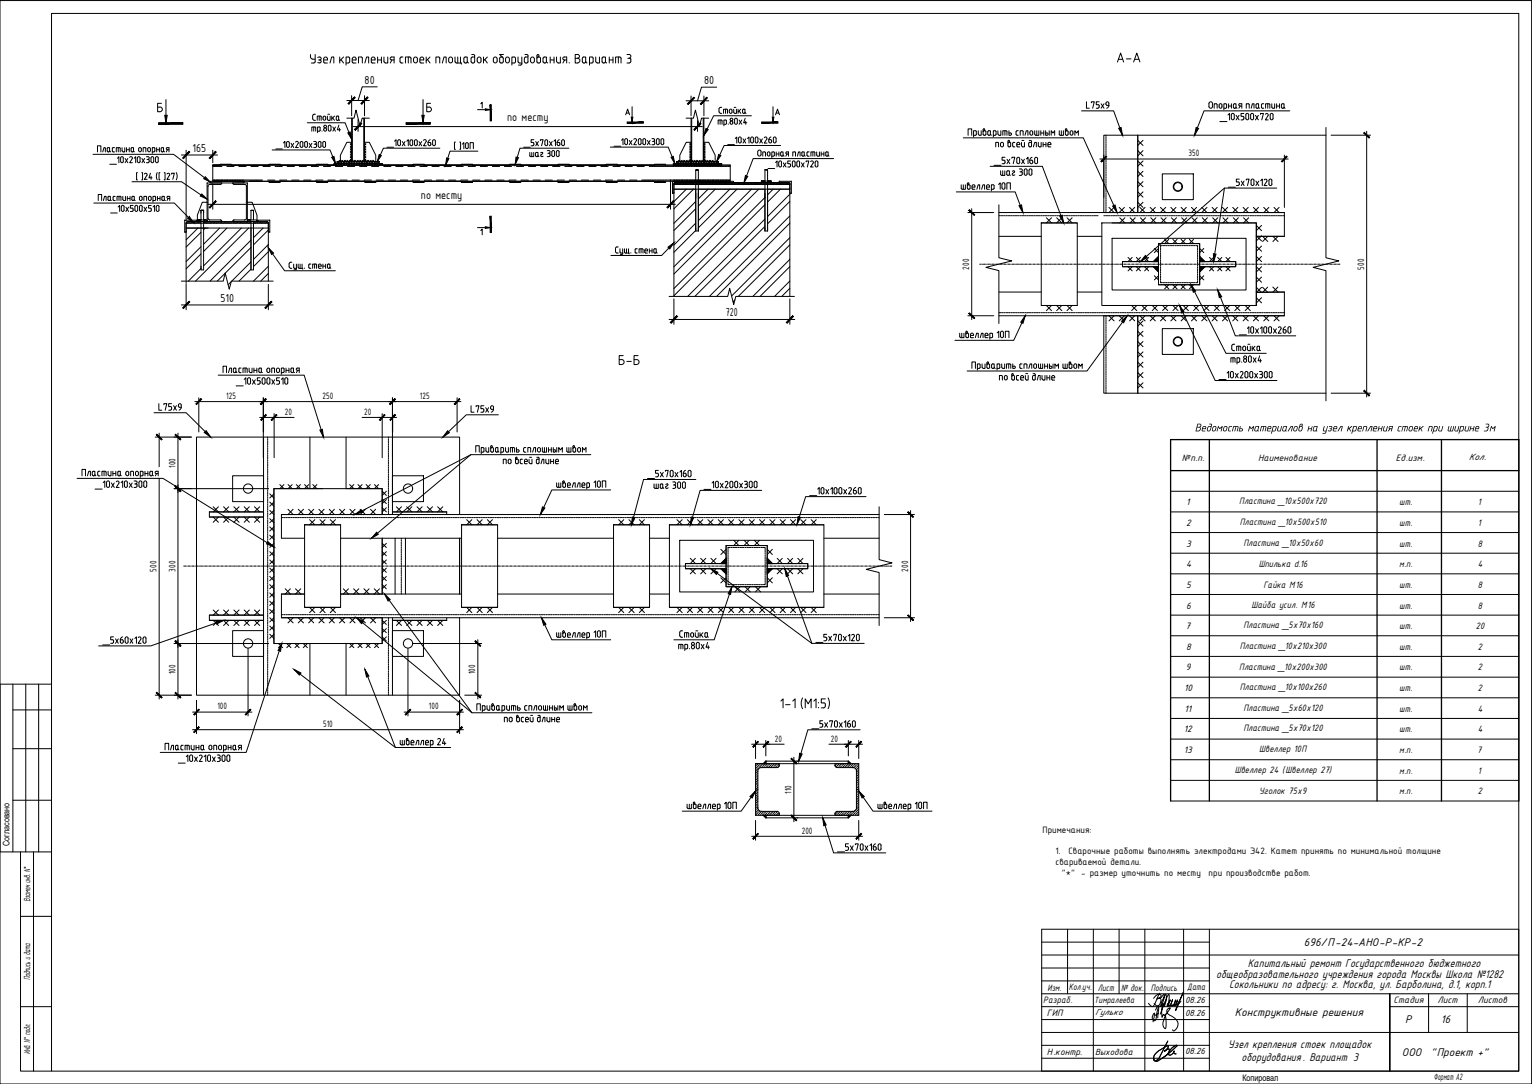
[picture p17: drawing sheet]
<svg xmlns="http://www.w3.org/2000/svg" width="594mm" height="420mm" viewBox="0 0 594 420" stroke-linecap="round" stroke-linejoin="round" font-family="sans-serif">
<defs><g id="words">
<g font-size="4.8">
<text x="141.4" y="32.4">80</text>
<text x="273" y="32.5">80</text>
<text x="196.6" y="46.9">по месту</text>
<text x="74.7" y="58.8">165</text>
<text x="163.2" y="77">по месту</text>
<text x="85.5" y="116.9">510</text>
<text x="281.5" y="122.6">720</text>
<text x="483.9" y="374.9">Капитальный ремонт Государственного бюджетного</text>
<text x="471.6" y="378.9">общеобразовательного учреждения города Москвы Школа №1282</text>
<text x="476.6" y="382.9">Сокольники по адресу: г. Москва, ул. Барболина, д.1, корп.1</text>
<text x="558.7" y="396.7">16</text>
<text x="476.3" y="406.2">Узел крепления стоек площадок</text>
<text x="481.5" y="411.2">оборудования . Вариант 3</text>
</g>
<g font-size="4.7">
<text x="463.2" y="167.2">Ведомость материалов на узел крепления стоек при ширине</text>
<text x="575.1" y="167.2">3м</text>
<text x="505.6" y="366.7">696/П-24-АНО-Р-КР-2</text>
<text x="478.8" y="393.7">Конструктивные решения</text>
<text x="544.9" y="396.7">Р</text>
<text x="543.6" y="409.2">ООО</text>
<text x="554.8" y="409.2">&quot;Проект +&quot;</text>
</g>
<g font-size="3.9">
<text x="460.9" y="60.6">350</text>
<text x="375.8" y="104.5" transform="rotate(-90 375.8 104.5)">200</text>
<text x="529" y="104.5" transform="rotate(-90 529 104.5)">500</text>
<text x="87.7" y="154.6">125</text>
<text x="125.1" y="154.6">250</text>
<text x="162.8" y="154.6">125</text>
<text x="110.4" y="160.8">20</text>
<text x="141.2" y="160.8">20</text>
<text x="458.3" y="178.6">№п.п.</text>
<text x="487.9" y="178.6">Наименование</text>
<text x="541.3" y="178.6">Ед.изм.</text>
<text x="569.6" y="178.4">Кол.</text>
<text x="68" y="181.3" transform="rotate(-90 68 181.3)">100</text>
<text x="460" y="195.8">1</text>
<text x="480.6" y="195.5">Пластина _10х500х720</text>
<text x="542.6" y="195.8">шт.</text>
<text x="573.1" y="195.8">1</text>
<text x="460" y="203.8">2</text>
<text x="480.8" y="203.5">Пластина _10х500х510</text>
<text x="542.6" y="203.8">шт.</text>
<text x="573.1" y="203.8">1</text>
<text x="460" y="211.8">3</text>
<text x="482.2" y="211.5">Пластина _10х50х60</text>
<text x="542.6" y="211.8">шт.</text>
<text x="573.1" y="211.8">8</text>
<text x="60.7" y="221.5" transform="rotate(-90 60.7 221.5)">500</text>
<text x="68" y="221.5" transform="rotate(-90 68 221.5)">300</text>
<text x="352.1" y="221.5" transform="rotate(-90 352.1 221.5)">200</text>
<text x="460" y="219.8">4</text>
<text x="488.1" y="219.8">Шпилька d.16</text>
<text x="542.6" y="219.8">м.п.</text>
<text x="573.1" y="219.8">4</text>
<text x="460" y="227.9">5</text>
<text x="489.9" y="227.9">Гайка М16</text>
<text x="542.6" y="227.9">шт.</text>
<text x="573.1" y="227.9">8</text>
<text x="460" y="235.9">6</text>
<text x="485.3" y="235.5">Шайба усил. М16</text>
<text x="542.6" y="235.9">шт.</text>
<text x="573.1" y="235.9">8</text>
<text x="459.7" y="243.8">7</text>
<text x="482.2" y="243.5">Пластина _5х70х160</text>
<text x="542.6" y="243.9">шт.</text>
<text x="572.3" y="243.9">20</text>
<text x="459.9" y="251.9">8</text>
<text x="480.8" y="251.5">Пластина _10х210х300</text>
<text x="542.6" y="251.9">шт.</text>
<text x="573.1" y="251.9">2</text>
<text x="68" y="261.3" transform="rotate(-90 68 261.3)">100</text>
<text x="184.3" y="261.3" transform="rotate(-90 184.3 261.3)">100</text>
<text x="459.8" y="259.9">9</text>
<text x="480.6" y="259.5">Пластина _10х200х300</text>
<text x="542.6" y="259.9">шт.</text>
<text x="573.1" y="259.9">2</text>
<text x="459.1" y="267.9">10</text>
<text x="480.8" y="267.5">Пластина _10х100х260</text>
<text x="542.6" y="267.9">шт.</text>
<text x="573.1" y="267.9">2</text>
<text x="84.3" y="275">100</text>
<text x="166.3" y="275">100</text>
<text x="459.3" y="275.9">11</text>
<text x="482.2" y="275.5">Пластина _5х60х120</text>
<text x="542.6" y="275.9">шт.</text>
<text x="573.1" y="275.9">4</text>
<text x="125.3" y="281.9">510</text>
<text x="300.5" y="287.5">20</text>
<text x="322.2" y="287.5">20</text>
<text x="459.1" y="283.9">12</text>
<text x="482.2" y="283.5">Пластина _5х70х120</text>
<text x="542.6" y="283.9">шт.</text>
<text x="573.1" y="283.9">4</text>
<text x="459.1" y="291.9">13</text>
<text x="488.3" y="291.5">Швеллер 10П</text>
<text x="542.6" y="291.9">м.п.</text>
<text x="572.9" y="291.9">7</text>
<text x="478.8" y="299.6">Швеллер 24 (Швеллер 27)</text>
<text x="542.6" y="299.9">м.п.</text>
<text x="573.1" y="299.9">1</text>
<text x="306.9" y="307.7" transform="rotate(-90 306.9 307.7)">110</text>
<text x="488.2" y="307.9">Уголок 75х9</text>
<text x="542.6" y="307.9">м.п.</text>
<text x="573.1" y="307.9">2</text>
<text x="310.9" y="323.2">200</text>
<text x="404.3" y="322.8">Примечания:</text>
<text x="409.3" y="331.2">1.</text>
<text x="409.3" y="335.3">свариваемой детали.</text>
<text x="414.3" y="331.2">Сварочные работы выполнять электродами Э42. Катет принять по минимальной толщине</text>
<text x="11.7" y="339.3" transform="rotate(-90 11.7 339.3)">. N°</text>
<text x="411.8" y="339.5">&quot;*&quot; - размер уточнить по месту</text>
<text x="468.7" y="339.5">при производстве работ.</text>
<text x="11.7" y="349.5" transform="rotate(-90 11.7 349.5)">Взамен инв</text>
<text x="11.7" y="379.8" transform="rotate(-90 11.7 379.8)">Подпись и дата</text>
<text x="406.2" y="383.9">Изм.</text>
<text x="414.5" y="383.5">Колуч.</text>
<text x="419.2" y="383.5">.</text>
<text x="425.7" y="383.9">Лист</text>
<text x="434.8" y="383.9">№ док.</text>
<text x="446.3" y="383.9">Подпись</text>
<text x="460.4" y="383.8">Дата</text>
<text x="404.6" y="388.7">Разраб.</text>
<text x="540.3" y="388.9">Стадия</text>
<text x="557.4" y="388.9">Лист</text>
<text x="573.1" y="388.9">Листов</text>
<text x="406" y="393.9">ГИП</text>
<text x="11.7" y="408.6" transform="rotate(-90 11.7 408.6)">Инв . N° подл .</text>
<text x="406" y="408.9">Н.контр.</text>
<text x="556" y="418.5">Формат А2</text>
</g>
<g font-size="3.7">
<text x="424.3" y="388.8">Тимралеева</text>
<text x="459.6" y="388.7">08.26</text>
<text x="424.7" y="393.5">Гулько</text>
<text x="459.6" y="393.7">08.26</text>
<text x="424.6" y="408.9">Выходова</text>
<text x="459.6" y="408.6">08.26</text>
</g>
<g font-size="3.5">
<text x="3.7" y="328" transform="rotate(-90 3.7 328)">Согласовано</text>
<text x="481.8" y="419">Копировал</text>
</g>
</g></defs>
<path d="M443.3 19.9v4.9M64.1 39.4v4.6M168.4 39.4v4.6M187.7 39.2v3.1M245.7 20.4v4.7M244.9 41.9v3M303 41.9v3M187.7 88.4v3M249 137.1v4.9M322.8 270.2v4.9" fill="none" stroke="#fff" stroke-width=".39"/>
<g fill="#fff" stroke="#fff" stroke-width=".39">
<path d="M119.3 20.4l126.4 4.7h-126.4zM119.3 20.4l126.4 4.7v-4.7z"/>
<path d="M185.7 39.2l2 3.1h-2zM185.7 39.2l2 3.1v-3.1z"/>
<path d="M185.7 88.4l2 3h-2zM185.7 88.4l2 3v-3z"/>
<path d="M241.9 41.9l3 3h-3zM241.9 41.9l3 3v-3z"/>
<path d="M300 41.9l3 3h-3zM300 41.9l3 3v-3z"/>
<path d="M60 39.4l4.1 4.6h-4.1zM60 39.4l4.1 4.6v-4.6z"/>
<path d="M164.3 39.4l4.1 4.6h-4.1zM164.3 39.4l4.1 4.6v-4.6z"/>
<path d="M238.9 137.1l10.1 4.9h-10.1zM238.9 137.1l10.1 4.9v-4.9z"/>
<path d="M432.1 19.9l11.2 4.9h-11.2zM432.1 19.9l11.2 4.9v-4.9z"/>
<path d="M301.6 270.2l21.2 4.9h-21.2zM301.6 270.2l21.2 4.9v-4.9z"/>
</g>
<g fill="none" stroke="#000" stroke-width=".39">
<path d="M64.3 38.6v8.9M120.4 21.1l.1 1.3 .8 .5M120.7 24.4h1M121.2 22.9h1M122.2 21.1v2.8l-.5 .5M123.2 22.3a.66 .66 0 0 1 1.1-.1 .66 .66 0 0 1-.3 1M123.5 23.2h.5M124 23.2a.63 .63 0 0 1 .5 .9 .63 .63 0 0 1-1 .2l-.3-.1M125.5 23.2h1.5a.77 .77 0 0 0-.5-1.1 .77 .77 0 0 0-1 .7v1.2M125.5 24l.2 .3 1.3 .1M128 24.4l.6-2.3h.9v2.3M131.7 22.1v2.3"/>
<path d="M132.2 23.1l1 1.3M133.2 22.1l-1.5 1.5M134.2 24.4h.9M135.1 22.1h-.9v3.1M135.1 22.1l.5 .5-.1 1.5-.4 .3M136.6 23.2h1.4a.77 .77 0 0 0-.4-1.1 .77 .77 0 0 0-1 .7v1.2M136.6 24l.2 .3 1.2 .1M140.5 22.6v1.8M140.5 22.6l-.2-.4-1.3-.1v2.3M141.5 24.4l.7-2.3h.8v2.3M144 23.2h1.4a.77 .77 0 0 0-.5-1.1 .77 .77 0 0 0-.9 .7v1.2M144 24l.2 .3 1.2 .1"/>
<path d="M146.4 23.2h1.5M146.4 22.1v2.3M147.9 22.1v2.3M148.9 22.1v1.9l.6 .4M150.4 22.1v2.3h-.9M151.8 23.2h1M151.8 22.1h1v2.3M151.9 22.1l-.6 .6 .6 .5M152 23.2l-.7 1.2M156.3 22.1l-1.1 .2-.1 1.6 .3 .4 .9 .1M157.2 24.4v-2.3l2.1 .2 .1 2.1M158.3 22.1v2.3"/>
<path d="M160.4 22.9v.8M160.4 22.8a.74 .74 0 0 1 .7-.7 .74 .74 0 0 1 .8 .7M160.4 23.6a.74 .74 0 0 0 .7 .8 .74 .74 0 0 0 .8-.8M161.8 22.9v.8M162.8 22.9v1.1M162.9 22.8a.77 .77 0 0 1 .9-.7 .77 .77 0 0 1 .5 1.1h-1.5M162.9 24l.2 .3 1.2 .1M164 38.6v8.9M165.3 22.1v2.3M165.8 23.1l1 1.3M166.8 22.1l-1.5 1.5M169 24.4v-2.3l1.5 .2v2.1"/>
<path d="M171.5 24.4l.7-2.3h.8v2.3M174.2 22.3l.5-.2 .6 .2 .2 1.3a.74 .74 0 0 1-.8 .8 .74 .74 0 0 1-.7-.7zM176.4 22.1l.1 1.8 .5 .5M177 24.4h1.9v.5M177.5 22.1v2.3M178.6 22.1v2.3M179.9 22.6v1.3M179.9 22.6l.3-.4 1-.1v1.8M179.9 23.9l.3 .4 .5 .1 .5-.5M181.2 23.9l.5 .5M182.7 22.6v1.3M182.7 23.9l.5 .5"/>
<path d="M182.9 21.1h.7M183.2 24.4h.4M183.2 22.1h.9M183.2 22.1l-.5 .5M183.6 21.1l.5 .5v2.3l-.5 .5M185.3 22.3l.5-.2 .5 .2 .3 1.3a.76 .76 0 0 1-.8 .8 .76 .76 0 0 1-.8-.7zM187.5 22.1v2.3M188 23.1l1 1.3M189 22.1l-1.5 1.5M191.5 22.3l.5-.2 .6 .2 .2 1.3a.74 .74 0 0 1-.7 .8 .74 .74 0 0 1-.8-.7zM194.2 22.1l.7 .1 .3 .4-.1 1.5-.9 .3M194.2 22.1l-.4 .5v1.3l.4 .5"/>
<path d="M195.2 21.1h-1.4l1.1 1.1M196.3 22.3l.5-.2 .5 .2 .2 1.3a.74 .74 0 0 1-.7 .8 .74 .74 0 0 1-.8-.7zM198.5 24.4l1.3-.3 .1-1.5-.2-.4-1.2-.1v3.1M200.9 22.1l.1 2 1.4 .3M202.4 22.1v2.6M202.4 24.7l-.2 .4-1.2 .1M203.3 22.6v1.3M203.6 21.1l1.1 .3v2.7l-.9 .3-.4-.5M204.7 22.1l-1.1 .1-.2 .4M206 22.3l.5-.2 .5 .2 .2 1.3a.74 .74 0 0 1-.7 .8 .74 .74 0 0 1-.8-.7zM208.4 22.2l.5-.4a.39 .39 0 0 0 0-.6 .39 .39 0 0 0-.6 .1l-.1 2.6 .5 .5M208.7 22.1l.7 .1 .2 .4-.1 1.5-.8 .3"/>
<path d="M208.7 22.1l-.5 .5M211.9 23.9v-1.8l-1.1 .1-.2 1.7 .8 .5M211.9 23.9l-.5 .5M211.9 23.9l.5 .5M213.4 23.2h1.4M213.4 22.1v2.3M214.8 22.1v2.3M215.8 22.1v1.6M217.3 22.1v2.3l-1-.1-.4-.6M218.9 23.2l-.6 1.2M219.8 23.2h-1.3l-.2-.8 1.5-.3v2.3M220.7 24.3v.1"/>
<path d="M223.1 22.6h.8M223.9 21.1h-.8v3.3h.8a.93 .93 0 0 0 1-.9 .93 .93 0 0 0-.9-.9M224 21.1a.74 .74 0 0 1 .7 .7 .74 .74 0 0 1-.7 .8M225.8 22.6v1.3M225.8 23.9l.5 .5M226.3 22.1h.8v1.8M226.3 22.1l-.5 .5M227.2 23.9l.4 .5M227.2 23.9l-.3 .4-.6 .1M230 22.6v1.3M230 23.9l-.2 .4-1.2 .1M230 22.6l-.2-.4-1.2-.1v3.1"/>
<path d="M231 22.1l.1 1.9 .6 .4M232.5 22.1v2.3h-.9M233.5 22.3l1.3-.2v1.8l-.3 .4-1-.2zM234.8 23.9l.5 .5M236.3 23.2h1.4M236.3 22.1v2.3M237.7 22.1v2.3M238.7 24.4v-2.3l2.1 .2v2.1M239.8 22.1v2.3M243.1 21.1h.8M243.5 22.6h.6M243.9 21.1a.74 .74 0 0 1 .7 .7 .74 .74 0 0 1-.7 .8"/>
<path d="M244.2 22.6l.4 .5M244.6 23.1v.6M244.6 23.7l-.4 .6-1.1 .1M433.3 24l1.3-3.4 1.1 3.4M433.7 23h1.6M436.8 22.8h1.8M439.6 24l1.2-3.4 1.2 3.4M440.1 23h1.5M62.6 40h-1.5v3.3h.9a.91 .91 0 0 0 .9-.9 .91 .91 0 0 0-.9-.9h-.9M167 40h-1.5v3.3h.9a.91 .91 0 0 0 .9-.9 .91 .91 0 0 0-.9-.9h-.9M185.2 42.5h4.9M186.4 40.2l.6-.5v2.2"/>
<path d="M242.6 44.5l.8-2.2 .7 2.2M242.9 43.8h1M245.1 41.4v5.9M299.8 41.4v5.9M300.7 44.5l.8-2.2 .8 2.2M301 43.8h1M185.2 88.2h4.9M186.4 89.4l.6-.6v2.2M240.1 139.4h.9M241.1 139.4a.95 .95 0 0 1 .9 .9 .95 .95 0 0 1-.9 1M241.7 137.8h-1.6v3.5h.9M245.9 139.4h1a.95 .95 0 0 1 .9 .9 .95 .95 0 0 1-.9 1"/>
<path d="M247.4 137.8h-1.5v3.5h.9M243.1 140.1h1.7M302.8 271.7l.9-.8v3.5M304.6 273.1h1.8M307.4 271.7l.9-.8v3.5M311.2 270.5l-.5 1.8 .5 2.4M312.3 274.4v-3.5l1.1 1.9 1.1-1.9v3.5M315.6 271.7l.8-.8v3.5M317.4 272.3v.2M317.4 274.2v.2M320 273.1l-.2 1.1-1.3 .2M320 270.9h-1.5v1.6h1.2l.4 .5"/>
<path d="M321.1 270.5l.5 1.8-.5 2.4"/>
</g>
<!-- layer: D-tarama (profil-levha-isibariyeri) -->
<g fill="none" stroke="#000" stroke-width=".39">
<path d="M261.3 71.3l.2 .2M261.5 71h.1M261.9 71.3l.1 .2M262 70.8l.3 .4M262.5 70.8l.6 .7M263.2 71l.5 .5M263.6 70.8l.1 .1M263.9 71.2l.3 .3M264.2 70.8l.3 .3M264.8 71.4v.1M264.8 70.8l.4 .5M265.3 70.8l.6 .7"/>
<path d="M266.1 71l.4 .5M266.1 73.3l-4.8 4.8M266.4 70.8l.2 .2M266.8 71.2l.2 .3M267 70.8l.3 .4M267.5 70.8l.6 .6M268.2 70.9l.5 .6M268.9 71.1l.4 .4M268.9 73.3l-7.6 7.6M269.2 70.8l.3 .2M269.7 71.3l.2 .2M269.8 70.8l.4 .4"/>
<path d="M269.8 78.1l-8.5 8.5M270.4 70.8l.6 .7M271.1 71l.4 .5M271.5 70.8v.1M271.8 71.2l.3 .3M272 70.8l.3 .3M272.6 71.4l.1 .1M272.6 70.8l.5 .5M273.2 70.8l.6 .7M273.9 71l.5 .5M274.3 70.8l.1 .2M274.6 73.3l-3.8 3.7"/>
<path d="M274.7 71.2l.2 .3M274.9 70.8l.3 .4M275.4 70.8l.6 .6M276.1 70.9l.5 .6M276.8 71.1l.4 .4M277.1 70.8l.2 .2M277.4 73.3l-6.6 6.6M277.6 71.3l.1 .2M277.7 70.8l.4 .4M278.2 70.8l.6 .7M278.9 71l.5 .5M279.4 70.8v.1"/>
<path d="M279.7 71.2l.3 .3M279.9 70.8l.3 .3M280.5 71.4v.1M280.5 70.8l.5 .5M281 70.8l.6 .7M281.8 71l.4 .5M282.2 70.8l.1 .2M282.6 71.2l.2 .3M282.7 70.8l.3 .4M283 73.3l-12.2 12.2M283.3 70.8l.5 .6M283.9 70.9l.5 .6"/>
<path d="M284.6 71.1l.4 .4M284.9 70.8l.3 .2M285.5 71.3l.1 .2M285.5 70.8l.4 .4M285.8 73.3l-15 15M286.1 70.8l.6 .7M286.8 71l.5 .5M287.2 70.8l.1 .1M287.5 71.2l.3 .3M287.8 70.8l.2 .3M288.3 71.4l.1 .1M288.3 70.8l.5 .5"/>
<path d="M288.9 70.8l.6 .7M289.6 71l.5 .5M290 70.8l.2 .2M290.4 71.2l.2 .3M290.6 70.8l.3 .4M291.1 70.8l.6 .6M291.4 73.3l-30.1 30.1M291.8 70.9l.5 .6M292.5 71.1l.4 .4M292.8 70.8l.2 .2M293.3 71.3l.2 .2M293.4 70.8l.4 .4"/>
<path d="M293.9 70.8l.7 .7M294.2 73.3l-32.9 32.9M294.6 71l.5 .5M295.1 70.8v.1M295.4 71.2l.3 .3M295.6 70.8l.3 .3M296.2 71.4v.1M296.2 70.8l.5 .5M296.7 76.5l-35.4 35.3M296.7 79.3l-35.4 35.3M296.8 70.8l.5 .7M297.5 71l.4 .5"/>
<path d="M297.9 70.8l.1 .2M298.3 71.2l.2 .3M298.4 70.8l.4 .4M299 70.8l.6 .6M299.6 70.9l.6 .6M299.8 73.3l-2.2 2.2M300.4 71.1l.3 .4M300.7 70.8l.2 .2M301.2 71.3l.1 .2M301.2 70.8l.4 .4M301.8 70.8l.6 .7M302.5 71l.5 .5"/>
<path d="M302.6 73.3l-5 5M302.9 70.8l.1 .1M303.3 71.2l.2 .3M303.5 70.8l.2 .3M304 71.4l.1 .1M304 70.8l.5 .5M304.6 70.8l.6 .7M305.4 71l.4 .5M305.7 70.8l.2 .2M306.3 75.3l-8.7 8.6M306.3 78.1l-8.7 8.6M72.2 86.5h.1"/>
<path d="M72.3 86.1l.5 .4M72.7 85.9l.1 .1M73.1 86.3l.2 .2M73.3 85.9l.3 .3M73.8 86.5h.1M73.8 85.9l.5 .5M74.4 85.9l.6 .6M75.2 86.1l.4 .4M75.5 85.9l.1 .2M75.9 86.3l.2 .2M76.1 85.9l.4 .4M76.6 85.9l.6 .6"/>
<path d="M76.8 88.4l-4.6 4.6M77.3 86l.5 .5M77.9 95.6l-5.7 5.8M77.9 90l-5.7 5.8M77.9 98.4l-5.7 5.8M79 86l.3 .3M79.4 85.9l.7 .6M79.6 88.4l-.6 .6M80.1 86.1l.5 .4M80.6 85.9v.1M80.9 86.3l.3 .2M81.1 85.9l.3 .3"/>
<path d="M81.7 85.9l.5 .5M81.7 86.5h.1M82.3 85.9l.6 .6M83 86.1l.4 .4M83.4 85.9l.1 .2M83.8 86.3l.2 .2M83.9 85.9l.4 .4M84.5 85.9l.5 .6M85.1 86l.6 .5M85.2 88.4l-6.2 6.3M85.6 85.9h.1M85.9 86.2l.3 .3"/>
<path d="M86.2 85.9l.2 .2M86.7 86.4l.1 .1M86.7 85.9l.5 .4M87.3 85.9l.6 .6M88 86.1l.5 .4M88 88.4l-9 9.1M88.4 85.9l.1 .1M88.8 86.3l.2 .2M89 85.9l.3 .3M89.5 86.5h.1M89.5 85.9l.5 .5M90.1 85.9l.6 .6"/>
<path d="M90.9 86.1l.4 .4M91.2 85.9l.2 .2M91.7 86.3l.2 .2M91.8 85.9l.4 .4M92.3 85.9l.6 .6M93 86l.5 .5M93.6 88.4l-14.6 14.6M93.8 86.2l.3 .3M94 85.9l.2 .2M94.5 86.4l.2 .1M94.6 85.9l.4 .4M95.2 85.9l.6 .6"/>
<path d="M95.9 86.1l.5 .4M96.3 85.9l.1 .1M96.4 88.4l-20.6 20.6M96.6 86.3l.3 .2M96.8 85.9l.3 .3M97.3 93.1l-15.9 15.9M97.3 95.9l-13.1 13.1M98.3 86.2l.3 .3M98.8 86.1l.3 .4M99.1 85.9l.1 .2M99.5 86.3l.2 .2M99.7 85.9l.3 .4"/>
<path d="M100.2 85.9l.6 .6M100.8 86l.6 .5M101.6 86.2l.3 .3M101.9 85.9l.2 .2M102 88.4l-3.7 3.7M102.4 86.4l.1 .1M102.4 85.9l.5 .4M103 85.9l.6 .6M103.7 86.1l.4 .3M104.1 94.8l-5.8 5.7M104.1 89.2l-5.8 5.7M104.1 97.6l-5.8 5.7"/>
<path d="M269.8 86.5l-8.5 8.5M269.8 80.9l-8.5 8.5M269.8 89.3l-8.5 8.5M296.6 84.9l-29.9 30M296.6 87.8l-27.1 27.1M306.3 83.7l-31.2 31.2M306.3 92.1l-22.6 22.6M306.3 86.5l-28.4 28.4M306.3 94.9l-20 20M77.9 104.1l-4.9 4.9M89.6 109.2l-1.1 1.2M97.3 101.5l-7.4 7.5"/>
<path d="M97.3 104.4l-4.6 4.6M104.1 103.2l-5.8 5.8M104.1 106l-3 3M285 116.2l-.7 .8M306.3 100.5l-14.4 14.4M306.3 108.9l-5.9 6M306.3 103.3l-11.6 11.6M306.3 111.8l-3.2 3.1M293.1 296.9l-.1 .2M293.2 296l-.2 .2M293.7 299.1l-.7 .7M293.9 299.8h-.1"/>
<path d="M294 297.8l-1 1.1M294 296l-.5 .5M294.3 296.6l-1.1 1.1M294.9 296l-.1 .2M295.2 297.5h.1M295.6 296.2l-1.1 1.2M296.5 297.2l-.4 .3M296.7 296l-1 1.1M297.6 296l-.7 .7M297.7 296.8l-.7 .7M298.5 296l-.3 .4M299 296.5l-1.1 1"/>
<path d="M299.4 296h.1M299.8 297.4l-.1 .1M300.2 296.2l-1.2 1.1M301.1 297.1l-.5 .4M301.2 296l-.9 .9M302.1 296l-.6 .6M302.2 296.8l-.7 .7M324.1 296.5l-.3 .3M324.6 296h.1M325 297.4l-.1 .1M325.3 296.2l-1.1 1.1M326.2 297.1l-.4 .4"/>
<path d="M326.4 296l-.9 .9M327.3 296l-.6 .6M327.5 296.7l-.9 .8M328.2 296l-.3 .2M328.7 296.4l-1.1 1.1M329.6 297.3l-.2 .2M329.9 296l-1.1 1.2M330.8 296.9l-.6 .6M330.9 296l-.8 .8M331.7 297.8v.1M331.8 296l-.5 .5M332.1 296.6l-1 1"/>
<path d="M332.3 300l-.2 .2M332.7 296l-.2 .2M332.7 298.7l-.6 .6M333 296.6l-.8 .8M333 297.5l-1 1M333 299.3l-.3 .2M293.1 309.5l-.1 .1M293.2 304.9l-.2 .2M293.3 300.3l-.3 .4M293.3 312.9l-.3 .3M293.5 308.3l-.5 .4M293.5 303.7l-.5 .5"/>
<path d="M293.7 311.7l-.7 .6M293.8 307l-.8 .8M293.9 300.7l-.4 .4M293.9 301.5l-.8 .8M293.9 302.4l-.9 1M293.9 304.2l-.2 .3M293.9 305.1l-.6 .6M293.9 306l-.9 .9M293.9 308.7l-.4 .4M293.9 309.6l-.7 .7M293.9 310.5l-.9 .9M293.9 312.3l-.1 .1"/>
<path d="M293.9 313.2l-.4 .4M293.9 315l-.9 .9M294.1 313.9l-1 1M294.6 314.3l-.3 .3M294.8 315.9l-.1 .1M295.1 314.7l-1.1 1.1M296 315.6l-.4 .4M296.2 314.5l-1 1M297.1 314.5l-.6 .6M297.3 315.3l-.8 .7M298 314.5l-.3 .3M298.5 314.9l-1.1 1.1"/>
<path d="M299.4 315.8l-.2 .2M299.7 314.6l-1.1 1.1M300.6 315.5l-.5 .5M300.7 314.5l-.9 .8M301.6 314.5l-.5 .5M301.9 315.1l-.9 .9M302.2 315.7l-.2 .2M324.6 315.8l-.2 .2M324.9 314.6l-1.1 1.1M325.8 315.5l-.6 .5M325.9 314.5l-.9 .8M326.8 314.5l-.6 .5"/>
<path d="M327 315.1l-.9 .9M327.7 314.5l-.2 .2M328.3 314.8l-1.1 1.1M329.1 315.7l-.3 .3M329.5 314.5l-1.1 1.1M330.4 314.5l-.8 .8M330.4 315.3l-.7 .7M331.6 314.2l-.8 .7M331.6 315l-1 1M332 313.8l-.2 .1M332.2 304.6l-.1 .1M332.3 312.5l-.2 .3"/>
<path d="M332.4 307.9l-.3 .4M332.5 303.3l-.4 .5M332.5 315.9l-.1 .1M332.7 311.3l-.6 .6M332.7 306.7l-.6 .7M332.9 302.1l-.8 .8M332.9 314.7l-1.2 1.1M333 300.2l-.6 .5M333 301.1l-.9 .9M333 302.9h.1M333 303.8l-.3 .3M333 304.7l-.7 .7"/>
<path d="M333 305.6l-.9 .9M333 307.4l-.1 .1M333 308.3l-.5 .4M333 309.2l-.8 .8M333 310.1l-.9 .8M333 311.9l-.3 .2M333 312.8l-.6 .5M333 313.6l-.9 1"/>
</g>
<!-- layer: 0 -->
<g fill="none" stroke="#000" stroke-width=".39">
<path d="M136.4 55.2h-1.9l-2.5 5v2.5M136.4 45.8v16.9M136.6 45.8v.8M136.6 46.7v.7M136.6 47.5v2.2M136.6 49.8v.7M136.6 50.6v.8M136.6 51.5v.7M136.6 52.3v2.1M136.6 54.6v.7M136.6 55.4v.7M136.6 56.3v2.9"/>
<path d="M136.6 59.4v.7M141.1 45.8v.8M141.1 46.7v.7M141.1 47.5v2.2M141.1 49.8v.7M141.1 50.6v.8M141.1 51.5v.7M141.1 52.3v2.1M141.1 54.6v.7M141.1 55.4v.7M141.1 56.3v2.9M141.1 59.4v.7"/>
<path d="M141.4 55.2h1.8l2.5 5v2.5M141.4 45.8v16.9M268 55.2h-1.9l-2.5 5v2.5M268 45.8v16.9M268.2 45.8v.8M268.2 46.7v.7M268.2 47.5v.8M268.2 48.4v2.1M268.2 50.6v.8M268.2 51.5v.7M268.2 52.3v2.1M268.2 54.6v.7"/>
<path d="M268.2 55.4v.7M268.2 56.3v.7M268.2 57.1v2.1M268.2 59.4v.7M272.7 45.8v.8M272.7 46.7v.7M272.7 47.5v.8M272.7 48.4v2.1M272.7 50.6v.8M272.7 51.5v.7M272.7 52.3v2.1M272.7 54.6v.7"/>
<path d="M272.7 55.4v.7M272.7 56.3v.7M272.7 57.1v2.1M272.7 59.4v.7M273 55.2h1.8l2.5 5v2.5M273 45.8v16.9M428.9 52.4v.4M428.9 53.1v.7M428.9 54.1v.6M428.9 54.9v.6M428.9 55.8v.6M428.9 56.7v.7"/>
<path d="M428.9 57.7v.6M428.9 58.5v.6M428.9 59.4v.6M441.2 52.4v30M514.2 52.4h-86.2v30M80.3 78.4h-1.9l-1.9 5v2.5M80.6 72.2v12.4l.7 .7M81.3 71.5h4.3M81.3 71.5l-.7 .7M81.5 70.3h13.2v.6h-13.2zM82.5 64h2.8M82.5 69.8h1.6"/>
<path d="M82.5 64.5h3.6M83.1 70.3h10M84.2 69.8h.7M85 69.8h.8M85.3 64h-2.8h2.8M85.9 69.8h.7M85.9 71.1l-.3 .4M85.9 71.1v-.2h-5.6v15h5.6l-.3-.6h-4.3M86.7 69.8h2.2M88 64.5h2.8M89 69.8h.7M89.8 69.8h.8"/>
<path d="M90.3 71.1v-.2h5.6v15h-5.6v-.3M90.3 71.1l.4 .4M90.7 71.5h4.2l.7 .7M90.7 69.8h2.1M92.6 64.5h2.8M92.9 69.8h.7M93.8 69.8h.7M94.6 69.8h2.1M95.5 72.2v12.7l-.6 .4h-4.2M95.9 78.4h1.9l1.9 5v2.5M96.9 69.8h.7M97.3 64.5h2.8"/>
<path d="M97.7 69.8h.7M98.6 69.8h2.1M100.8 69.8h.7M101.6 69.8h.2M102 64.5h2.8M103.8 69.8h2.8M104.3 70.3h4.4v.3h-4.4v-.3v.3h4.4v-.3M106.7 64.5h2.8M108.4 69.8h2.9M111.3 64.5h2.9M113.1 69.8h2.8M116 64.5h2.8"/>
<path d="M117.8 69.8h2.8M120.7 64.5h2.8M122.5 69.8h2.8M122.7 70.3h4.4v.3h-4.4v-.3v.3h4.4v-.3M125.4 64.5h2.8M127.2 69.8h2.8M130 64.5h2.9M131.8 69.8h2.8M134.7 64.5h2.8M136.4 62.7h-5.7v.7h-1.2v.6h-2.4v-.3v.3h-4.4v-.3h4.4h-4.4v.3h-14v-.3v.3h-4.4v-.3h4.4h-4.4v.3h-14.6v-.3v.3h-4.4v-.3h4.4h-4.4v.3M136.4 61.8v.9h-.8zM136.5 69.8h2.8"/>
<path d="M136.6 60.2v.7M136.6 61v1.7M139.2 62.7h1.7M139.4 64.5h2.8M141.1 60.2v.7M141.1 61v1.7M141.2 69.8h2.8M141.2 62.7h.2M141.4 62.7h5.6h-16.3v.7h16.3v-.7v.7h1.2h-18.7v.6h18.7v-.6v.6h11.9v-.3h4.4h-4.4v.3h4.4v-.3v.3h14.4v-.3h4.4h-4.4v.3h4.4v-.3v.3h14.3v-.3h4.4h-4.4v.3h4.4v-.3v.3h14.3v-.3h4.4h-4.4v.3h4.4v-.3v.3h14.3v-.3h4.4h-4.4v.3h4.4v-.3v.3h14.3v-.3h4.4h-4.4v.3h4.4v-.3M141.4 61.8l.7 .9h-.7zM141.4 70.3h4.4v.3h-4.4v-.3v.3h4.4v-.3M144.1 64.5h2.8"/>
<path d="M145.9 69.8h2.8M148.8 64.5h2.8M150.5 69.8h2.9M153.5 64.5h2.8M155.2 69.8h2.8M158.2 64.5h2.8M159.9 69.8h2.8M160.1 70.3h4.4v.3h-4.4v-.3v.3h4.4v-.3M162.8 64.5h2.9M164.6 69.8h2.8M167.5 64.5h2.8M169.2 69.8h2.9"/>
<path d="M172.2 64.5h2.8M173.9 69.8h2.8M176.9 64.5h2.8M178.6 69.8h2.8M178.9 70.3h4.4v.3h-4.4v-.3v.3h4.4v-.3M181.5 64.5h2.9M183.3 69.8h2.8M186.2 64.5h2.8M188 69.8h2.8M190.9 64.5h2.8M192.7 69.8h2.8M195.6 64.5h2.8"/>
<path d="M197.4 69.8h2.8M197.6 70.3h4.4v.3h-4.4v-.3v.3h4.4v-.3M200.3 64.5h2.8M202 69.8h2.9M204.9 64.5h2.8M206.7 69.8h2.8M209.6 64.5h2.8M211.4 69.8h2.8M214.3 64.5h2.8M216.1 69.8h2.8M216.3 70.3h4.4v.3h-4.4v-.3v.3h4.4v-.3M219 64.5h2.8"/>
<path d="M220.7 69.8h2.9M223.6 64.5h2.9M225.4 69.8h2.8M228.3 64.5h2.8M230.1 69.8h2.8M233 64.5h2.8M234.8 69.8h2.8M235 70.3h4.4v.3h-4.4v-.3v.3h4.4v-.3M237.7 64.5h2.8M239.5 69.8h2.8M242.4 64.5h2.8M244.1 69.8h2.9"/>
<path d="M247.1 64.5h2.8M248.8 69.8h.1M249 69.8h.8M249.9 69.8h.7M250.7 69.8h2.2M251.8 64.5h.1M252.1 64.5h.7M252.9 64.5h.7M253 69.8h.7M253.7 70.3h4.4v.3h-4.4v-.3v.3h4.4v-.3M253.7 64.5h2.2M253.8 69.8h.8"/>
<path d="M254.7 69.8h2.1M256 64.5h.7M256.8 64.5h.8M256.9 69.8h.7M257.7 64.5h2.1M257.8 69.8h.7M258.1 64h25.1M258.6 69.8h2.1M259.9 64.5h.7M260.8 64.5h.7M260.9 69.8h.7M261.1 63.4h18.7v.6h-18.7z"/>
<path d="M261.3 71.5h45v1.8h-45M261.3 70.8h45v.7h-45zM261.6 64.5h2.1M261.7 69.8h.7M261.9 70.8h43.8l.6 .7h-45zM261.9 70.8h6.5M261.9 70.8l-.6 .6 .1 3.3-.6 .3v-4.7h4.7l-.2 .5M262.3 62.7h16.3v.7h-16.3zM262.6 69.8h.7M263.4 69.8h2.1M263.9 64.5h.7M264.7 64.5h.7"/>
<path d="M265.5 70.3h18.9v.5h-18.9zM265.6 64.5h2.1M265.6 69.8h.8M266.5 69.8h.7M267.1 62.7h-4.8v.7M267.2 62.7l.8-.9v.9zM267.3 69.8h2.2M267.8 64.5h.7M268.2 60.2v.7M268.2 61v1.7M268.4 70.3h3.8v.5h-3.8zM268.4 70.8v-.3v.3"/>
<path d="M268.4 70.2v.6M268.6 64.5h.8M269.5 64.5h.7M269.6 69.8h.7M269.8 65.9h1zM269.8 62.7h-7.5v.7h7.5h-8.7v.3M269.8 73.3h-8.5v41.6M269.8 65.9v4.4M269.8 71.5v18h1v-18M270.3 64.5h2.2M270.4 69.8h.7M270.8 65.9v4.4h1.4v.5"/>
<path d="M270.8 63.4h7.8v-.7v.7h1.2zM270.8 70.8h.1M271.3 69.8h2.1M272.2 70.8h23.1M272.2 70.5v.3M272.5 62.7h-1.7h7.8h-3.3M272.6 64.5h.7M272.7 60.2v.7M272.7 61v1.7M272.8 62.7h.1M273 61.8l.7 .9h-.7zM273.4 64.5h.8"/>
<path d="M273.5 69.8h.7M274.3 64.5h2.1M274.4 69.8h.7M275.2 69.8h2.1M276.5 64.5h.7M277.4 64.5h.7M277.5 69.8h.7M278.2 64.5h2.1M278.3 69.8h.7M279.1 69.8h2.2M279.8 63.4v.6h-7.6M280.5 64.5h.7"/>
<path d="M281.3 64.5h.7M281.4 69.8h.7M282.2 64.5h1M282.2 69.8h.8M283.1 69.8h.1M283.2 64h-200.7v6.3h26.9M283.2 64v6.3h-186.3M296.6 70.2h-1.3h3.7v.6h-3.7v-.6v.6M296.6 70.2h-1.3v.6M296.6 65.8h1zM296.6 65.8v4.4M296.6 71.5v18h1v-18"/>
<path d="M297.6 70.2h1.4v.6M297.6 70.2h1.4h-1.4M297.6 70.8h.1M297.6 65.8v4.4M299 70.8h6.7M299 70.2v.6M302.4 70.8l-.2-.5h4.7v4.7l-.6-.3M305.8 70.8l.5 .6M306.3 71.4v43.5M428.9 60.3v.7M428.9 61.3v.5M428.9 62.1v.6"/>
<path d="M428.9 63v.6M428.9 63.9v.7M428.9 64.9v.5M428.9 65.7v.6M428.9 66.6v.6M428.9 67.6v.6M428.9 68.5v.5M428.9 69.3v.6M428.9 70.2v.6M428.9 71.2v.6M428.9 72.1v.5M428.9 72.9v.6"/>
<path d="M428.9 73.8v.6M428.9 74.8v.6M428.9 75.6v.6M428.9 76.5v.6M428.9 77.4v.7M428.9 78.4v.6M428.9 79.2v.6M450.7 67.4h12v10h-12zM72.2 86.4v23.2M72.2 88.4h31.8M72.2 86.5h31.9M72.2 86.4l.6-.5h30.7l.6 .5"/>
<path d="M76.1 85.9l.2-.6h-4.7v4.7l.6-.2M77.9 85.3h-1.3h3.7v.6h-3.7v-.6v.6M77.9 81.5h1.1zM77.9 85.3h-1.3v.6M77.9 81.5v3.8M77.9 85.9v18.7h1.1v-18.7M79 85.3h1.3v.6v-.3M79 85.3h.7h-.7M79 81.5v3.8M90.7 85.3l-.4 .3M95.9 85.3v.6h3.7v-.6h-3.7h1.3M97.3 81.5h1z"/>
<path d="M97.3 81.5v3.8M97.3 85.9v18.7h1v-18.7M98.3 81.5v3.8M100.1 85.9l-.2-.6h4.7v4.7l-.5-.2M104.1 86.4v22.6M387.3 82.4h110.8v9.2h-10.9M387.3 91.6h16.5M387.3 83.6h.6M388.2 83.6h.7M389.2 83.6h.6M390.1 83.6h.6M390.9 83.6h.6"/>
<path d="M391.8 83.6h.7M392.8 83.6h.6M393.7 83.6h.6M394.5 83.6h.6M395.5 83.6h.6M396.4 83.6h.6M397.3 83.6h.5M398.1 83.6h.7M399.1 83.6h.6M400 83.6h.6M400.9 83.6h.5M401.7 83.6h.7"/>
<path d="M402.7 83.6h.6M403.6 83.6h.6M403.8 86.4h13.9v32h-13.9zM404.5 83.6h.5M405.3 83.6h.7M406.3 83.6h.6M407.2 83.6h.6M408.1 83.6h.5M409 83.6h.6M409.9 83.6h.6M410.8 83.6h.6M411.6 83.6h.7"/>
<path d="M412.6 83.6h.6M413.5 83.6h.6M414.4 83.6h.6M415.2 83.6h.7M416.2 83.6h.6M417.1 83.6h.6M417.7 91.6h9.6M418 83.6h.5M418.8 83.6h.7M419.8 83.6h.6M420.7 83.6h.6M421.6 83.6h.5"/>
<path d="M422.5 83.6h.6M423.4 83.6h.6M424.3 83.6h.6M425.2 83.6h.6M427.3 86.4h59.9v32h-59.9zM428 83.6h.7M428.9 80.1v.6M428.9 81v.7M428.9 82v.4M429 83.6h.6M429.9 83.6h.5M430.8 83.6h.6"/>
<path d="M431.2 92.4h52v20h-52zM431.7 83.6h.6M432.6 83.6h.6M433.5 83.6h.6M434.4 83.6h.6M435.3 83.6h.6M436.2 83.6h.6M437 83.6h.7M438 83.6h.6M438.9 83.6h.6M439.8 83.6h.6M440.6 83.6h.7"/>
<path d="M441.6 83.6h.6M442.5 83.6h.6M443.4 83.6h.5M444.3 83.6h.6M445.2 83.6h.6M446.1 83.6h.6M447 83.6h.6M447.9 83.6h.6M448.8 83.6h.6M449.2 94.4h16v16h-16zM449.7 83.6h.6M450 96.2v.7"/>
<path d="M450 97.2v.5M450 98v.6M450 98.9v.6M450 99.8v.7M450.6 83.6h.6M450.8 95.2h-.8v.7M451.1 95.2h.6M451.5 83.6h.6M452 95.2h.6M452.4 83.6h.6M452.9 95.2h.6M453.3 83.6h.6"/>
<path d="M453.8 95.2h.6M454.2 83.6h.6M454.7 95.2h.6M455.1 83.6h.6M455.6 95.2h.6M456 83.6h.6M456.5 95.2h.6M456.9 83.6h.6M457.4 95.2h.6M457.8 83.6h.6M458.3 95.2h.6M458.7 83.6h.6"/>
<path d="M459.2 95.2h.6M459.6 83.6h.6M460.1 95.2h.6M460.5 83.6h.6M461 95.2h.6M461.4 83.6h.6M461.9 95.2h.6M462.3 83.6h.6M462.8 95.2h.6M463.2 83.6h.6M463.7 95.2h.7v.7M464.1 83.6h.6"/>
<path d="M464.4 96.2v.7M464.4 97.2v.5M464.4 98v.6M464.4 98.9v.6M464.4 99.8v.7M465 83.6h.6M465.2 99.4l2 2h-2zM465.9 83.6h.6M466.8 83.6h.6M467.7 83.6h.6M468.6 83.6h.6M469.5 83.6h.6"/>
<path d="M470.4 83.6h.6M471.3 83.6h.6M472.2 83.6h.6M473.1 83.6h.6M474 83.6h.6M474.9 83.6h.6M475.8 83.6h.6M476.7 83.6h.6M477.6 83.6h.6M478.5 83.6h.6M479.4 83.6h.6M480.3 83.6h.6"/>
<path d="M481.2 83.6h.6M482.1 83.6h.6M483 83.6h.6M483.9 83.6h.6M484.8 83.6h.6M485.7 83.6h.6M486.6 83.6h.6M487.5 83.6h.6M488.4 83.6h.6M489.3 83.6h.6M490.2 83.6h.6M491.1 83.6h.6"/>
<path d="M492 83.6h.6M492.9 83.6h.6M493.8 83.6h.6M494.7 83.6h.6M495.6 83.6h.6M496.5 83.6h.6M497.4 83.6h.7M379.9 102.4h.6M380.9 102.4h.1M381.3 102.4h.8M382.5 102.4h.1M382.9 102.4h.9"/>
<path d="M384.1 102.4h.1M384.6 102.4h.8M385.7 102.4h.1M386.2 102.4h.7M387.3 102.4h.1M387.3 113.2h16.5M387.7 102.4h.8M388.9 102.4h.1M389.3 102.4h.8M390.5 102.4h.1M390.9 102.4h.9M392.1 102.4h.1"/>
<path d="M392.6 102.4h.8M393.7 102.4h.1M394.2 102.4h.8M395.3 102.4h.1M395.7 102.4h.8M396.9 102.4h.1M397.3 102.4h.8M398.5 102.4h.1M398.9 102.4h.9M400.1 102.4h.1M400.6 102.4h.8M401.7 102.4h.1"/>
<path d="M402.2 102.4h.8M403.3 102.4h.1M403.7 102.4h.8M404.9 102.4h.1M405.3 102.4h.8M406.5 102.4h.1M407 102.4h.8M408.1 102.4h.1M408.6 102.4h.8M409.7 102.4h.1M410.2 102.4h.8M411.3 102.4h.1"/>
<path d="M411.8 102.4h.7M412.9 102.4h.1M413.3 102.4h.8M414.5 102.4h.1M415 102.4h.8M416.1 102.4h.1M416.6 102.4h.8M417.7 102.4h.1M417.7 113.2h9.6M418.2 102.4h.8M419.3 102.4h.1M419.8 102.4h.7"/>
<path d="M420.9 102.4h.1M421.3 102.4h.8M422.5 102.4h.1M423 102.4h.8M424.1 102.4h.1M424.6 102.4h.8M425.7 102.4h.1M426.2 102.4h.8M427.3 102.4h.1M427.8 102.4h.7M428.9 102.4h.1M429.3 102.4h.8"/>
<path d="M430.5 102.4h.1M431 102.4h.8M432.1 102.4h.1M432.6 102.4h.8M433.7 102.4h.1M434.2 102.4h.8M435.3 101.4h13.9v2h-13.9zM435.3 102.4h.1M435.8 102.4h.8M436.9 102.4h.1M437.3 102.4h.8M438.5 102.4h.1"/>
<path d="M439 102.4h.8M440.1 102.4h.1M440.6 102.4h.8M441.7 102.4h.1M442.2 102.4h.8M443.3 102.4h.1M443.8 102.4h.8M444.9 102.4h.1M445.3 102.4h.9M446.5 102.4h.1M447 102.4h.8M447.3 101.4l1.9-2v2z"/>
<path d="M447.3 103.4h1.9v2zM448.1 102.4h.1M448.6 102.4h.8M449.7 102.4h.1M450 108.8v.8h.8M450 100.8v.5M450 101.6v.6M450 102.5v.6M450 103.4v.7M450 104.4v.5M450 105.2v.6M450 106.1v.6"/>
<path d="M450 107v.7M450 108v.5M450.2 102.4h.8M451.1 109.6h.6M451.3 102.4h.1M451.8 102.4h.8M452 109.6h.6M452.9 109.6h.6M452.9 102.4h.1M453.3 102.4h.9M453.8 109.6h.6M454.5 102.4h.1"/>
<path d="M454.7 109.6h.6M455 102.4h.8M455.6 109.6h.6M456.1 102.4h.1M456.5 109.6h.6M456.6 102.4h.8M457.4 109.6h.6M457.8 102.4h.1M458.2 102.4h.8M458.3 109.6h.6M459.2 109.6h.6M459.3 102.4h.1"/>
<path d="M459.8 102.4h.8M460.1 109.6h.6M460.9 102.4h.1M461 109.6h.6M461.4 102.4h.8M461.9 109.6h.6M462.5 102.4h.1M462.8 109.6h.6M463 102.4h.8M464.1 102.4h.1M464.4 108.8v.8h-.7M464.4 100.8v.5"/>
<path d="M464.4 101.6v.6M464.4 102.5v.6M464.4 103.4v.7M464.4 104.4v.5M464.4 105.2v.6M464.4 106.1v.6M464.4 107v.7M464.4 108v.5M464.6 102.4h.8M465.2 101.4h14v2h-14zM465.2 103.4h2l-2 2zM465.8 102.4h.1"/>
<path d="M466.2 102.4h.8M467.3 102.4h.1M467.8 102.4h.8M468.9 102.4h.1M469.4 102.4h.8M470.5 102.4h.1M471 102.4h.8M472.1 102.4h.1M472.6 102.4h.8M473.8 102.4h.1M474.2 102.4h.8M475.3 102.4h.1"/>
<path d="M475.8 102.4h.8M476.9 102.4h.1M477.4 102.4h.8M478.5 102.4h.1M479 102.4h.8M480.1 102.4h.1M480.6 102.4h.8M481.8 102.4h.1M482.2 102.4h.8M483.3 102.4h.1M483.8 102.4h.8M484.9 102.4h.1"/>
<path d="M485.4 102.4h.8M486.5 102.4h.1M487 102.4h.8M487.2 113.2h10.9v9.2h-110.8M488.1 102.4h.1M488.6 102.4h.8M489.8 102.4h.1M490.2 102.4h.8M491.3 102.4h.1M491.8 102.4h.8M492.9 102.4h.1M493.4 102.4h.8"/>
<path d="M494.5 102.4h.1M495 102.4h.8M496.1 102.4h.1M496.6 102.4h.8M497.8 102.4h.1M498.2 102.4h.8M499.4 102.4h.1M499.8 102.4h.8M500.9 102.4h.1M501.4 102.4h.8M502.5 102.4h.1M503 102.4h.8"/>
<path d="M504.1 102.4h.1M504.6 102.4h.8M505.8 102.4h.1M506.2 102.4h.8M507.4 102.4h.1M507.8 102.4h.8M508.9 102.4h.1M509.4 102.4h.8M510.5 102.4h.1M511 102.4h.8M512.1 102.4h.1M512.6 102.4h.8"/>
<path d="M513.8 102.4h.1M514.2 102.4h.8M515.4 102.4h.1M515.8 102.4h.8M516.9 102.4h.1M517.4 102.4h.8M518.5 102.4h.1M519 102.4h.6M387.3 121.2h.8M388.4 121.2h.6M389.3 121.2h.5M390.2 121.2h.6"/>
<path d="M391.1 121.2h.6M392 121.2h.6M392.9 121.2h.5M393.8 121.2h.6M394.7 121.2h.6M395.6 121.2h.6M396.5 121.2h.6M397.4 121.2h.6M398.3 121.2h.6M399.2 121.2h.6M400 121.2h.7M401 121.2h.6"/>
<path d="M401.9 121.2h.6M402.8 121.2h.6M403.7 121.2h.6M404.6 121.2h.6M405.5 121.2h.6M406.4 121.2h.6M407.3 121.2h.6M408.2 121.2h.6M409.1 121.2h.6M410 121.2h.6M410.9 121.2h.6M411.8 121.2h.6"/>
<path d="M412.7 121.2h.6M413.6 121.2h.6M414.5 121.2h.6M415.4 121.2h.6M416.3 121.2h.6M417.2 121.2h.6M418.1 121.2h.6M419 121.2h.6M419.9 121.2h.6M420.8 121.2h.6M421.7 121.2h.6M422.6 121.2h.6"/>
<path d="M423.5 121.2h.6M424.4 121.2h.6M425.3 121.2h.6M426.2 121.2h.6M427.1 121.2h.6M428 121.2h.6M428 122.4v30h86.2M428.9 121.2h.6M428.9 122.4v.5M428.9 123.1v.6M428.9 124v.6M428.9 124.9v.6"/>
<path d="M428.9 125.9v.5M428.9 126.7v.6M428.9 127.6v.6M428.9 128.5v.6M428.9 129.5v.5M428.9 130.3v.6M428.9 131.2v.6M428.9 132.1v.6M428.9 133.1v.5M428.9 133.9v.6M428.9 134.8v.6M428.9 135.7v.7"/>
<path d="M428.9 136.7v.5M428.9 137.5v.6M428.9 138.4v.6M428.9 139.3v.7M429.8 121.2h.6M430.7 121.2h.6M431.6 121.2h.6M432.5 121.2h.6M433.4 121.2h.6M434.3 121.2h.6M435.2 121.2h.6M436.1 121.2h.6"/>
<path d="M437 121.2h.6M437.9 121.2h.6M438.8 121.2h.6M439.7 121.2h.6M440.6 121.2h.6M441.2 122.4v30M441.5 121.2h.6M442.4 121.2h.6M443.3 121.2h.6M444.2 121.2h.6M445.1 121.2h.6M446 121.2h.6"/>
<path d="M446.9 121.2h.6M447.8 121.2h.6M448.7 121.2h.6M449.6 121.2h.6M450.5 121.2h.6M450.7 127.4h12v10h-12zM451.4 121.2h.6M452.3 121.2h.6M453.2 121.2h.6M454.1 121.2h.6M455 121.2h.6M455.9 121.2h.6"/>
<path d="M456.8 121.2h.6M457.7 121.2h.6M458.6 121.2h.6M459.5 121.2h.6M460.4 121.2h.6M461.3 121.2h.6M462.2 121.2h.6M463.1 121.2h.6M464 121.2h.6M464.9 121.2h.6M465.8 121.2h.6M466.7 121.2h.6"/>
<path d="M467.6 121.2h.6M468.5 121.2h.6M469.4 121.2h.6M470.3 121.2h.6M471.2 121.2h.6M472.1 121.2h.6M473 121.2h.6M473.9 121.2h.6M474.8 121.2h.6M475.7 121.2h.6M476.6 121.2h.6M477.5 121.2h.6"/>
<path d="M478.4 121.2h.6M479.3 121.2h.6M480.2 121.2h.6M481.1 121.2h.6M482 121.2h.6M482.9 121.2h.6M483.8 121.2h.6M484.7 121.2h.6M485.6 121.2h.6M486.5 121.2h.6M487.4 121.2h.6M488.3 121.2h.6"/>
<path d="M489.2 121.2h.6M490.1 121.2h.6M491 121.2h.6M491.9 121.2h.6M492.8 121.2h.6M493.7 121.2h.6M494.6 121.2h.6M495.5 121.2h.6M496.4 121.2h.6M497.3 121.2h.8M428.9 140.3v.5M428.9 141.1v.6"/>
<path d="M428.9 142v.6M428.9 142.9v.7M428.9 143.8v.6M428.9 144.7v.6M428.9 145.6v.6M428.9 146.5v.7M428.9 147.4v.6M428.9 148.3v.6M428.9 149.2v.6M428.9 150.1v.6M428.9 151v.6M428.9 151.9v.5"/>
<path d="M102.2 169.4v100.1M103.8 169.4v.4M103.8 170.1v.5M103.8 170.9v.7M103.8 171.9v.6M103.8 172.8v.6M103.8 173.7v.5M103.8 174.6v.6M103.8 175.5v.6M103.8 176.4v.6M103.8 177.2v.7M103.8 178.2v.6"/>
<path d="M103.8 179.1v.6M103.8 180v.6M120.2 169.4v20M134.2 169.4v20M150.6 169.4v.4M150.6 170.2v.6M150.6 171.1v.6M150.6 172v.6M150.6 172.8v.7M150.6 173.8v.6M150.6 174.7v.6M150.6 175.6v.5"/>
<path d="M150.6 176.4v.7M150.6 177.4v.6M150.6 178.3v.6M150.6 179.2v.5M152.2 169.4v30M90.2 184.4h12v10h-12zM102.2 198.4h-21v2h21M103.8 180.8v.7M103.8 181.8v.6M103.8 182.7v.6M103.8 183.6v.6M103.8 184.4v.7"/>
<path d="M103.8 185.4v.6M103.8 186.3v.6M103.8 187.2v.5M103.8 188.1v.6M103.8 189v.6M103.8 189.9v.6M103.8 190.8v.6M103.8 191.7v.6M103.8 192.6v.6M103.8 193.5v.6M103.8 194.4v.6M103.8 195.3v.6"/>
<path d="M103.8 196.2v.6M103.8 197.1v.6M103.8 198v.6M103.8 198.9v.6M103.8 199.8v.6M148.2 199.4v-10h-42v60h42v-10M150.6 180.1v.6M150.6 181v.6M150.6 181.9v.6M150.6 182.8v.5M150.6 183.7v.6M150.6 184.6v.6"/>
<path d="M150.6 185.5v.6M150.6 186.4v.6M150.6 187.3v.6M150.6 188.2v.6M150.6 189.1v.6M150.6 189.9v.7M150.6 190.9v.6M150.6 191.8v.6M150.6 192.7v.6M150.6 193.6v.6M150.6 194.5v.6M150.6 195.4v.6"/>
<path d="M150.6 196.3v.6M150.6 197.2v.6M150.6 198.1v.6M150.6 199v.4M152.2 184.4h12v10h-12zM152.2 198.4h21v1M178.2 199.4v-30h-102v100.1h102v-30.1M340.9 199.4h-231.8v9.2h9M71.2 219.4h.9M72.5 219.4h.1M72.9 219.4h.8M74.1 219.4h.1"/>
<path d="M74.5 219.4h.8M75.7 219.4h.1M76.1 219.4h.8M77.3 219.4h.1M77.7 219.4h.8M78.9 219.4h.1M79.3 219.4h.8M80.5 219.4h.1M80.9 219.4h.8M82.1 219.4h.1M82.5 219.4h.8M83.7 219.4h.1"/>
<path d="M84.1 219.4h.8M85.3 219.4h.1M85.7 219.4h.8M86.9 219.4h.1M87.3 219.4h.8M88.5 219.4h.1M88.9 219.4h.8M90.1 219.4h.1M90.6 219.4h.7M91.7 219.4h.1M92.1 219.4h.8M93.3 219.4h.1"/>
<path d="M93.7 219.4h.8M94.9 219.4h.1M95.3 219.4h.8M96.5 219.4h.1M96.9 219.4h.8M98.1 219.4h.1M98.6 219.4h.7M99.7 219.4h.1M100.1 219.4h.8M101.3 219.4h.1M101.7 219.4h.8M102.9 219.4h.1"/>
<path d="M103.3 219.4h.8M103.8 200.7v.6M103.8 201.6v.6M103.8 202.5v.6M103.8 203.4v.6M103.8 204.3v.6M103.8 205.2v.6M103.8 206.1v.6M103.8 207v.6M103.8 207.9v.6M103.8 208.8v.6M103.8 209.7v.6"/>
<path d="M103.8 210.6v.6M103.8 211.5v.6M103.8 212.4v.6M103.8 213.3v.6M103.8 214.2v.6M103.8 215.1v.6M103.8 216v.6M103.8 216.9v.6M103.8 217.8v.6M103.8 218.7v.6M103.8 219.6v.6M104.5 219.4h.1"/>
<path d="M104.9 219.4h.8M106.1 219.4h.1M106.6 219.4h.7M107.7 219.4h.1M108.1 219.4h.8M109.1 200.6h.5M109.3 219.4h.1M109.7 219.4h.8M110 200.6h.6M110.9 200.6h.6M110.9 219.4h.1M111.3 219.4h.8"/>
<path d="M111.8 200.6h.6M112.5 219.4h.1M112.6 200.6h.7M112.9 219.4h.8M113.6 200.6h.6M114.1 219.4h.1M114.5 200.6h.6M114.6 219.4h.7M115.4 200.6h.6M115.7 219.4h.1M116.1 219.4h.8M116.2 200.6h.7"/>
<path d="M117.2 200.6h.6M117.3 219.4h.1M117.7 219.4h.8M118.1 200.6h.6M118.1 203.4h14v32h-14zM118.9 219.4h.1M119 200.6h.5M119.3 219.4h.8M119.8 200.6h.7M120.5 219.4h.1M120.8 200.6h.6M120.9 219.4h.9"/>
<path d="M121.7 200.6h.6M122.1 219.4h.1M122.6 219.4h.7M122.6 200.6h.5M123.5 200.6h.6M123.7 219.4h.1M124.1 219.4h.8M124.4 200.6h.6M125.3 200.6h.6M125.3 219.4h.1M125.7 219.4h.8M126.2 200.6h.5"/>
<path d="M126.9 219.4h.1M127.1 200.6h.6M127.3 219.4h.8M128 200.6h.6M128.5 219.4h.1M128.9 200.6h.6M128.9 219.4h.9M129.8 200.6h.6M130.1 219.4h.1M130.6 219.4h.7M130.7 200.6h.6M131.6 200.6h.6"/>
<path d="M131.7 219.4h.1M132.1 208.6h46.9M132.1 219.4h.8M132.5 200.6h.6M133.3 219.4h.1M133.3 200.6h.7M133.7 219.4h.8M134.3 200.6h.6M134.9 219.4h.1M135.2 200.6h.6M135.3 219.4h.8M136.1 200.6h.6"/>
<path d="M136.5 219.4h.1M136.9 219.4h.9M136.9 200.6h.7M137.9 200.6h.6M138.1 219.4h.1M138.6 219.4h.7M138.8 200.6h.6M139.7 200.6h.6M139.7 219.4h.1M140.1 219.4h.8M140.6 200.6h.6M141.3 219.4h.1"/>
<path d="M141.5 200.6h.6M141.7 219.4h.8M142.4 200.6h.6M142.9 219.4h.1M143.3 200.6h.5M143.3 219.4h.8M144.2 200.6h.6M144.5 219.4h.1M144.9 219.4h.9M145.1 200.6h.6M146 200.6h.6M146.1 219.4h.1"/>
<path d="M146.6 219.4h.7M146.9 200.6h.6M147.7 219.4h.1M147.8 200.6h.6M148.1 219.4h.8M148.2 208.6v21.7M148.7 200.6h.6M149.3 219.4h.1M149.6 200.6h.6M149.7 219.4h.8M150.5 200.6h.6M150.9 219.4h.1"/>
<path d="M151.3 219.4h.8M151.4 200.6h.6M152.3 200.6h.6M152.5 219.4h.1M153 219.4h.8M153.2 200.6h.6M153.2 208.6v21.7M154.1 200.6h.6M154.1 219.4h.1M154.6 219.4h.7M155 200.6h.6M155.6 208.6v.3"/>
<path d="M155.6 209.2v.6M155.6 210.1v.6M155.6 211v.6M155.6 211.9v.6M155.6 212.8v.6M155.6 213.7v.6M155.6 214.6v.6M155.6 215.5v.6M155.6 216.4v.6M155.6 217.3v.6M155.6 218.2v.6M155.6 219.1v.6"/>
<path d="M155.7 219.4h.1M155.9 200.6h.6M156.1 219.4h.8M156.8 200.6h.6M157.2 208.6v21.7M157.3 219.4h.1M157.6 200.6h.7M157.7 219.4h.8M158.6 200.6h.6M158.9 219.4h.1M159.3 219.4h.8M159.5 200.6h.6"/>
<path d="M160.4 200.6h.6M160.5 219.4h.1M161 219.4h.8M161.3 200.6h.6M162.1 219.4h.1M162.2 200.6h.6M162.6 219.4h.7M163.1 200.6h.6M163.7 219.4h.1M164 200.6h.6M164.1 219.4h.8M164.9 200.6h.6"/>
<path d="M165.3 219.4h.1M165.7 219.4h.8M165.8 200.6h.6M166.7 200.6h.6M166.9 219.4h.1M167.3 219.4h.8M167.6 200.6h.6M168.5 219.4h.1M168.5 200.6h.6M169 219.4h.8M169.4 200.6h.6M170.1 219.4h.1"/>
<path d="M170.3 200.6h.6M170.6 219.4h.8M171.2 200.6h.6M171.7 219.4h.1M172.1 200.6h.6M172.1 219.4h.8M173 200.6h.6M173.3 219.4h.1M173.7 219.4h.8M173.9 200.6h.6M174.8 200.6h.6M174.9 219.4h.1"/>
<path d="M175.3 219.4h.8M175.7 200.6h.6M176.5 219.4h.1M176.6 200.6h.6M177 219.4h.8M177.5 200.6h.6M178.1 219.4h.1M178.2 208.6v21.7v-21.7M178.4 200.6h.6M178.6 219.4h.8M179 203.4h14v32h-14zM179.3 200.6h.6"/>
<path d="M179.7 219.4h.1M180.1 219.4h.8M180.2 200.6h.6M181.1 200.6h.6M181.3 219.4h.1M181.7 219.4h.8M182 200.6h.6M182.9 200.6h.6M182.9 219.4h.1M183.3 219.4h.8M183.8 200.6h.6M184.5 219.4h.1"/>
<path d="M184.7 200.6h.6M185 219.4h.8M185.6 200.6h.6M186.1 219.4h.1M186.5 200.6h.6M186.6 219.4h.8M187.4 200.6h.6M187.7 219.4h.1M188.1 219.4h.8M188.3 200.6h.6M189.2 200.6h.6M189.3 219.4h.1"/>
<path d="M189.7 219.4h.8M190.1 200.6h.6M190.9 219.4h.1M191 200.6h.6M191.3 219.4h.9M191.9 200.6h.6M192.5 219.4h.1M192.8 200.6h.6M193 208.6h44.9M193 219.4h.8M193.7 200.6h.6M194.1 219.4h.1"/>
<path d="M194.6 219.4h.8M194.6 200.6h.6M195.5 200.6h.6M195.7 219.4h.1M196.1 219.4h.8M196.4 200.6h.6M197.3 200.6h.6M197.3 219.4h.1M197.7 219.4h.8M198.2 200.6h.6M198.9 219.4h.1M199.1 200.6h.6"/>
<path d="M199.3 219.4h.9M200 200.6h.6M200.5 219.4h.1M200.9 200.6h.6M201 219.4h.8M201.8 200.6h.6M202.1 219.4h.1M202.6 219.4h.8M202.7 200.6h.6M203.6 200.6h.6M203.7 219.4h.1M204.1 219.4h.8"/>
<path d="M204.5 200.6h.6M205.3 219.4h.1M205.4 200.6h.6M205.7 219.4h.8M206.3 200.6h.6M206.9 219.4h.1M207.2 200.6h.6M207.3 219.4h.9M208.1 200.6h.6M208.5 219.4h.1M209 219.4h.8M209 200.6h.6"/>
<path d="M209.9 200.6h.6M210.1 219.4h.1M210.6 219.4h.8M210.8 200.6h.6M211.7 200.6h.6M211.7 219.4h.1M212.1 219.4h.8M212.6 200.6h.6M213.3 219.4h.1M213.5 200.6h.6M213.7 219.4h.8M214.4 200.6h.6"/>
<path d="M214.9 219.4h.1M215.3 200.6h.6M215.3 219.4h.9M216.2 200.6h.6M216.5 219.4h.1M217 219.4h.8M217.1 200.6h.6M218 200.6h.6M218.1 219.4h.1M218.6 219.4h.8M218.9 200.6h.6M219.7 219.4h.1"/>
<path d="M219.8 200.6h.6M220.1 219.4h.8M220.7 200.6h.6M221.3 219.4h.1M221.6 200.6h.6M221.7 219.4h.8M222.5 200.6h.6M222.9 219.4h.1M223.4 219.4h.8M223.4 200.6h.6M224.3 200.6h.6M224.5 219.4h.1"/>
<path d="M225 219.4h.8M225.2 200.6h.6M226.1 200.6h.6M226.1 219.4h.1M226.6 219.4h.8M227 200.6h.6M227.7 219.4h.1M227.9 200.6h.6M228.1 219.4h.8M228.8 200.6h.6M229.3 219.4h.1M229.7 200.6h.6"/>
<path d="M229.7 219.4h.8M230.6 200.6h.6M230.9 219.4h.1M231.4 219.4h.8M231.5 200.6h.6M232.4 200.6h.6M232.5 219.4h.1M233 219.4h.8M233.3 200.6h.6M234.1 219.4h.1M234.2 200.6h.6M234.6 219.4h.8"/>
<path d="M235.1 200.6h.6M235.7 219.4h.1M236 200.6h.6M236.1 219.4h.8M236.9 200.6h.6M237.3 219.4h.1M237.7 219.4h.8M237.8 200.6h.6M237.9 203.4h14v32h-14zM238.7 200.6h.6M238.9 219.4h.1M239.4 219.4h.8"/>
<path d="M239.6 200.6h.6M240.5 219.4h.1M240.5 200.6h.6M241 219.4h.8M241.4 200.6h.6M242.1 219.4h.1M242.3 200.6h.6M242.6 219.4h.8M243.2 200.6h.6M243.7 219.4h.1M244.1 200.6h.6M244.1 219.4h.8"/>
<path d="M245 200.6h.6M245.3 219.4h.1M245.7 219.4h.8M245.9 200.6h.6M246.8 200.6h.6M246.9 219.4h.1M247.4 219.4h.8M247.7 200.6h.6M248.5 219.4h.1M248.6 200.6h.6M249 219.4h.8M249.5 200.6h.6"/>
<path d="M250.1 219.4h.1M250.4 200.6h.6M250.6 219.4h.8M251.3 200.6h.6M251.7 219.4h.1M251.9 208.6h7.7M252.1 219.4h.8M252.2 200.6h.6M253.1 200.6h.6M253.3 219.4h.1M253.7 219.4h.9M254 200.6h.6"/>
<path d="M254.9 200.6h.6M254.9 219.4h.1M255.4 219.4h.8M255.8 200.6h.6M256.5 219.4h.1M256.7 200.6h.6M257 219.4h.8M257.6 200.6h.6M258.1 219.4h.1M258.5 200.6h.6M258.6 219.4h.8M259.4 200.6h.6"/>
<path d="M259.6 203.4h59.9v32h-59.9zM259.7 219.4h.1M260.1 219.4h.8M260.3 200.6h.6M261.2 200.6h.6M261.3 219.4h.1M261.7 219.4h.9M262.1 200.6h.6M262.9 219.4h.1M263 200.6h.6M263.4 219.4h.8M263.6 209.4h51.9v20h-51.9z"/>
<path d="M263.9 200.6h.6M264.5 219.4h.1M264.8 200.6h.6M265 219.4h.8M265.7 200.6h.6M265.8 218.4h15.8v2h-15.8zM266.1 219.4h.1M266.6 219.4h.8M266.6 200.6h.6M267.5 200.6h.6M267.7 219.4h.1M268.1 219.4h.8"/>
<path d="M268.4 200.6h.6M269.3 200.6h.6M269.3 219.4h.1M269.7 219.4h.9M270.2 200.6h.6M270.9 219.4h.1M271.1 200.6h.6M271.4 219.4h.8M272 200.6h.6M272.5 219.4h.1M272.9 200.6h.6M273 219.4h.8"/>
<path d="M273.8 200.6h.6M274.1 219.4h.1M274.6 219.4h.8M274.7 200.6h.6M275.6 200.6h.6M275.7 219.4h.1M276.1 219.4h.8M276.5 200.6h.6M277.3 219.4h.1M277.4 200.6h.6M277.7 219.4h.9M278.3 200.6h.6"/>
<path d="M278.9 219.4h.1M279.2 200.6h.6M279.4 219.4h.8M279.5 218.4l2.1-2v2zM280.1 200.6h.6M280.5 219.4h.1M281 219.4h.8M281 200.6h.6M281.6 211.5h15.9v15.9h-15.9zM281.9 200.6h.6M282.1 219.4h.1M282.3 213.3v.6"/>
<path d="M282.3 214.2v.6M282.3 215.1v.6M282.3 216v.6M282.3 216.9v.6M282.3 217.8v.6M282.3 218.7v.6M282.3 219.6v.6M282.6 219.4h.8M282.8 200.6h.6M283.1 212.2h-.8v.8M283.4 212.2h.6M283.7 200.6h.6"/>
<path d="M283.7 219.4h.1M284.1 219.4h.8M284.3 212.2h.6M284.6 200.6h.6M285.2 212.2h.6M285.3 219.4h.1M285.5 200.6h.6M285.7 219.4h.9M286.1 212.2h.6M286.4 200.6h.6M286.9 219.4h.1M287 212.2h.6"/>
<path d="M287.3 200.6h.6M287.4 219.4h.8M287.9 212.2h.6M288.2 200.6h.6M288.5 219.4h.1M288.8 212.2h.6M289 219.4h.8M289.1 200.6h.6M289.7 212.2h.6M290 200.6h.6M290.1 219.4h.1M290.6 212.2h.6"/>
<path d="M290.6 219.4h.8M290.9 200.6h.6M291.5 212.2h.6M291.7 219.4h.1M291.8 200.6h.6M292.1 219.4h.8M292.4 212.2h.6M292.7 200.6h.6M293.3 212.2h.6M293.3 219.4h.1M293.6 200.6h.6M293.8 219.4h.8"/>
<path d="M294.2 212.2h.6M294.5 200.6h.6M294.9 219.4h.1M295.1 212.2h.6M295.4 219.4h.8M295.4 200.6h.6M296 212.2h.7v.8M296.3 200.6h.6M296.5 219.4h.1M296.7 213.3v.6M296.7 214.2v.6M296.7 215.1v.6"/>
<path d="M296.7 216v.6M296.7 216.9v.6M296.7 217.8v.6M296.7 218.7v.6M296.7 219.6v.6M297 219.4h.8M297.2 200.6h.6M297.5 218.4h15.7v2h-15.7zM297.5 216.4l2 2h-2zM298.1 200.6h.6M298.1 219.4h.1M298.6 219.4h.8"/>
<path d="M299 200.6h.6M299.7 219.4h.1M299.9 200.6h.6M300.1 219.4h.8M300.8 200.6h.6M301.3 219.4h.1M301.7 200.6h.6M301.8 219.4h.8M302.6 200.6h.6M302.9 219.4h.1M303.4 219.4h.8M303.5 200.6h.6"/>
<path d="M304.4 200.6h.6M304.5 219.4h.1M305 219.4h.8M305.3 200.6h.6M306.1 219.4h.1M306.2 200.6h.6M306.6 219.4h.8M307.1 200.6h.6M307.7 219.4h.1M308 200.6h.6M308.1 219.4h.8M308.9 200.6h.6"/>
<path d="M309.3 219.4h.1M309.8 219.4h.8M309.8 200.6h.6M310.7 200.6h.6M310.9 219.4h.1M311.4 219.4h.8M311.6 200.6h.6M312.5 219.4h.1M312.5 200.6h.6M313 219.4h.8M313.4 200.6h.6M314.1 219.4h.1"/>
<path d="M314.3 200.6h.6M314.6 219.4h.8M315.2 200.6h.6M315.7 219.4h.1M316.1 200.6h.6M316.1 219.4h.8M317 200.6h.6M317.3 219.4h.1M317.8 219.4h.8M317.9 200.6h.6M318.8 200.6h.6M318.9 219.4h.1"/>
<path d="M319.4 219.4h.8M319.5 208.6h21.4M319.7 200.6h.6M320.5 219.4h.1M320.6 200.6h.6M321 219.4h.8M321.5 200.6h.6M322.1 219.4h.1M322.4 200.6h.6M322.6 219.4h.8M323.3 200.6h.6M323.7 219.4h.1"/>
<path d="M324.1 219.4h.9M324.2 200.6h.6M325.1 200.6h.6M325.3 219.4h.1M325.8 219.4h.8M326 200.6h.6M326.9 200.6h.6M326.9 219.4h.1M327.4 219.4h.8M327.8 200.6h.6M328.5 219.4h.1M328.7 200.6h.6"/>
<path d="M329 219.4h.8M329.6 200.6h.6M330.1 219.4h.1M330.5 200.6h.6M330.6 219.4h.8M331.4 200.6h.6M331.7 219.4h.1M332.1 219.4h.9M332.3 200.6h.6M333.2 200.6h.6M333.3 219.4h.1M333.8 219.4h.8"/>
<path d="M334.1 200.6h.6M334.9 219.4h.1M335 200.6h.6M335.4 219.4h.8M335.9 200.6h.6M336.5 219.4h.1M336.8 200.6h.6M337 219.4h.8M337.7 200.6h.6M338.1 219.4h.1M338.6 219.4h.8M338.6 200.6h.6"/>
<path d="M339.5 200.6h.6M339.7 219.4h.1M340.1 219.4h.9M340.4 200.6h.5M341.3 219.4h.1M341.8 219.4h.8M342.9 219.4h.1M343.4 219.4h.8M344.5 219.4h.1M345 219.4h.9M102.2 238.4h-21v2.1h21M103.8 220.5v.6"/>
<path d="M103.8 221.4v.6M103.8 222.3v.6M103.8 223.2v.6M103.8 224.1v.6M103.8 225v.6M103.8 225.9v.6M103.8 226.8v.6M103.8 227.7v.6M103.8 228.6v.6M103.8 229.5v.6M103.8 230.4v.6M103.8 231.3v.6"/>
<path d="M103.8 232.2v.6M103.8 233.1v.6M103.8 234v.6M103.8 234.9v.6M103.8 235.8v.6M103.8 236.7v.6M103.8 237.6v.6M103.8 238.5v.6M103.8 239.4v.6M109.1 238.3h.5M110 238.3h.6M110.9 238.3h.6"/>
<path d="M111.8 238.3h.6M112.6 238.3h.7M113.6 238.3h.6M114.5 238.3h.6M115.4 238.3h.6M116.2 238.3h.7M117.2 238.3h.6M118.1 238.3h.6M118.1 230.3h-9v9.1h231.8M119 238.3h.5M119.8 238.3h.7M120.8 238.3h.6"/>
<path d="M121.7 238.3h.6M122.6 238.3h.5M123.5 238.3h.6M124.4 238.3h.6M125.3 238.3h.6M126.2 238.3h.5M127.1 238.3h.6M128 238.3h.6M128.9 238.3h.6M129.8 238.3h.6M130.7 238.3h.6M131.6 238.3h.6"/>
<path d="M132.1 230.3h46.9M132.5 238.3h.6M133.3 238.3h.7M134.3 238.3h.6M135.2 238.3h.6M136.1 238.3h.6M136.9 238.3h.7M137.9 238.3h.6M138.8 238.3h.6M139.7 238.3h.6M140.6 238.3h.6M141.5 238.3h.6"/>
<path d="M142.4 238.3h.6M143.3 238.3h.5M144.2 238.3h.6M145.1 238.3h.6M146 238.3h.6M146.9 238.3h.6M147.8 238.3h.6M148.7 238.3h.6M149.6 238.3h.6M150.5 238.3h.6M150.6 239.4v.5M151.4 238.3h.6"/>
<path d="M152.2 239.4v30.1M152.3 238.3h.6M153.2 238.3h.6M154.1 238.3h.6M155 238.3h.6M155.6 220v.6M155.6 220.9v.6M155.6 221.8v.6M155.6 222.7v.6M155.6 223.6v.6M155.6 224.5v.6M155.6 225.4v.6"/>
<path d="M155.6 226.3v.6M155.6 227.2v.6M155.6 228.1v.6M155.6 229v.6M155.6 229.9v.4M155.9 238.3h.6M156.8 238.3h.6M157.6 238.3h.7M158.6 238.3h.6M159.5 238.3h.6M160.4 238.3h.6M161.3 238.3h.6"/>
<path d="M162.2 238.3h.6M163.1 238.3h.6M164 238.3h.6M164.9 238.3h.6M165.8 238.3h.6M166.7 238.3h.6M167.6 238.3h.6M168.5 238.3h.6M169.4 238.3h.6M170.3 238.3h.6M171.2 238.3h.6M172.1 238.3h.6"/>
<path d="M173 238.3h.6M173.2 239.4v1.1h-21M173.9 238.3h.6M174.8 238.3h.6M175.7 238.3h.6M176.6 238.3h.6M177.5 238.3h.6M178.4 238.3h.6M179.3 238.3h.6M180.2 238.3h.6M181.1 238.3h.6M182 238.3h.6"/>
<path d="M182.9 238.3h.6M183.8 238.3h.6M184.7 238.3h.6M185.6 238.3h.6M186.5 238.3h.6M187.4 238.3h.6M188.3 238.3h.6M189.2 238.3h.6M190.1 238.3h.6M191 238.3h.6M191.9 238.3h.6M192.8 238.3h.6"/>
<path d="M193 230.3h44.9M193.7 238.3h.6M194.6 238.3h.6M195.5 238.3h.6M196.4 238.3h.6M197.3 238.3h.6M198.2 238.3h.6M199.1 238.3h.6M200 238.3h.6M200.9 238.3h.6M201.8 238.3h.6M202.7 238.3h.6"/>
<path d="M203.6 238.3h.6M204.5 238.3h.6M205.4 238.3h.6M206.3 238.3h.6M207.2 238.3h.6M208.1 238.3h.6M209 238.3h.6M209.9 238.3h.6M210.8 238.3h.6M211.7 238.3h.6M212.6 238.3h.6M213.5 238.3h.6"/>
<path d="M214.4 238.3h.6M215.3 238.3h.6M216.2 238.3h.6M217.1 238.3h.6M218 238.3h.6M218.9 238.3h.6M219.8 238.3h.6M220.7 238.3h.6M221.6 238.3h.6M222.5 238.3h.6M223.4 238.3h.6M224.3 238.3h.6"/>
<path d="M225.2 238.3h.6M226.1 238.3h.6M227 238.3h.6M227.9 238.3h.6M228.8 238.3h.6M229.7 238.3h.6M230.6 238.3h.6M231.5 238.3h.6M232.4 238.3h.6M233.3 238.3h.6M234.2 238.3h.6M235.1 238.3h.6"/>
<path d="M236 238.3h.6M236.9 238.3h.6M237.8 238.3h.6M238.7 238.3h.6M239.6 238.3h.6M240.5 238.3h.6M241.4 238.3h.6M242.3 238.3h.6M243.2 238.3h.6M244.1 238.3h.6M245 238.3h.6M245.9 238.3h.6"/>
<path d="M246.8 238.3h.6M247.7 238.3h.6M248.6 238.3h.6M249.5 238.3h.6M250.4 238.3h.6M251.3 238.3h.6M251.9 230.3h7.7M252.2 238.3h.6M253.1 238.3h.6M254 238.3h.6M254.9 238.3h.6M255.8 238.3h.6"/>
<path d="M256.7 238.3h.6M257.6 238.3h.6M258.5 238.3h.6M259.4 238.3h.6M260.3 238.3h.6M261.2 238.3h.6M262.1 238.3h.6M263 238.3h.6M263.9 238.3h.6M264.8 238.3h.6M265.7 238.3h.6M266.6 238.3h.6"/>
<path d="M267.5 238.3h.6M268.4 238.3h.6M269.3 238.3h.6M270.2 238.3h.6M271.1 238.3h.6M272 238.3h.6M272.9 238.3h.6M273.8 238.3h.6M274.7 238.3h.6M275.6 238.3h.6M276.5 238.3h.6M277.4 238.3h.6"/>
<path d="M278.3 238.3h.6M279.2 238.3h.6M279.5 220.4h2.1v2zM280.1 238.3h.6M281 238.3h.6M281.9 238.3h.6M282.3 225.9v.7h.8M282.3 220.5v.6M282.3 221.4v.6M282.3 222.3v.6M282.3 223.2v.6M282.3 224.1v.6"/>
<path d="M282.3 225v.6M282.8 238.3h.6M283.4 226.6h.6M283.7 238.3h.6M284.3 226.6h.6M284.6 238.3h.6M285.2 226.6h.6M285.5 238.3h.6M286.1 226.6h.6M286.4 238.3h.6M287 226.6h.6M287.3 238.3h.6"/>
<path d="M287.9 226.6h.6M288.2 238.3h.6M288.8 226.6h.6M289.1 238.3h.6M289.7 226.6h.6M290 238.3h.6M290.6 226.6h.6M290.9 238.3h.6M291.5 226.6h.6M291.8 238.3h.6M292.4 226.6h.6M292.7 238.3h.6"/>
<path d="M293.3 226.6h.6M293.6 238.3h.6M294.2 226.6h.6M294.5 238.3h.6M295.1 226.6h.6M295.4 238.3h.6M296.3 238.3h.6M296.7 225.9v.7h-.7M296.7 220.5v.6M296.7 221.4v.6M296.7 222.3v.6M296.7 223.2v.6"/>
<path d="M296.7 224.1v.6M296.7 225v.6M297.2 238.3h.6M297.5 220.4h2l-2 2zM298.1 238.3h.6M299 238.3h.6M299.9 238.3h.6M300.8 238.3h.6M301.7 238.3h.6M302.6 238.3h.6M303.5 238.3h.6M304.4 238.3h.6"/>
<path d="M305.3 238.3h.6M306.2 238.3h.6M307.1 238.3h.6M308 238.3h.6M308.9 238.3h.6M309.8 238.3h.6M310.7 238.3h.6M311.6 238.3h.6M312.5 238.3h.6M313.4 238.3h.6M314.3 238.3h.6M315.2 238.3h.6"/>
<path d="M316.1 238.3h.6M317 238.3h.6M317.9 238.3h.6M318.8 238.3h.6M319.5 230.3h21.4M319.7 238.3h.6M320.6 238.3h.6M321.5 238.3h.6M322.4 238.3h.6M323.3 238.3h.6M324.2 238.3h.6M325.1 238.3h.6"/>
<path d="M326 238.3h.6M326.9 238.3h.6M327.8 238.3h.6M328.7 238.3h.6M329.6 238.3h.6M330.5 238.3h.6M331.4 238.3h.6M332.3 238.3h.6M333.2 238.3h.6M334.1 238.3h.6M335 238.3h.6M335.9 238.3h.6"/>
<path d="M336.8 238.3h.6M337.7 238.3h.6M338.6 238.3h.6M339.5 238.3h.6M340.4 238.3h.5M90.2 244.4h12v10h-12zM103.8 240.3v.6M103.8 241.2v.6M103.8 242.1v.6M103.8 243v.6M103.8 243.9v.6M103.8 244.8v.6"/>
<path d="M103.8 245.7v.6M103.8 246.6v.6M103.8 247.5v.6M103.8 248.4v.6M103.8 249.3v.6M103.8 250.2v.6M103.8 251.1v.6M103.8 252v.6M103.8 252.9v.6M103.8 253.8v.6M103.8 254.7v.6M103.8 255.6v.6"/>
<path d="M103.8 256.5v.6M103.8 257.4v.6M103.8 258.3v.6M103.8 259.2v.6M120.2 249.4v20.1M134.2 249.4v20.1M150.6 240.2v.6M150.6 241.1v.6M150.6 242v.6M150.6 242.9v.6M150.6 243.8v.6M150.6 244.7v.6"/>
<path d="M150.6 245.6v.6M150.6 246.5v.6M150.6 247.4v.6M150.6 248.3v.6M150.6 249.2v.6M150.6 250.1v.6M150.6 251v.6M150.6 251.9v.6M150.6 252.8v.6M150.6 253.7v.6M150.6 254.6v.6M150.6 255.5v.6"/>
<path d="M150.6 256.4v.6M150.6 257.3v.6M150.6 258.2v.6M150.6 259.1v.6M152.2 244.4h12v10h-12zM103.8 260.1v.6M103.8 261v.6M103.8 261.9v.6M103.8 262.8v.6M103.8 263.7v.6M103.8 264.6v.6M103.8 265.5v.6"/>
<path d="M103.8 266.4v.6M103.8 267.3v.6M103.8 268.2v.6M103.8 269.1v.4M150.6 260v.6M150.6 260.9v.6M150.6 261.8v.6M150.6 262.7v.6M150.6 263.6v.6M150.6 264.5v.6M150.6 265.4v.6M150.6 266.3v.6"/>
<path d="M150.6 267.2v.6M150.6 268.1v.6M150.6 269v.5M293 296h4M296 296l1-1v1zM297 295h32v1h-32zM302.2 296.7l-.3 .5-.5 .3h-6.6l-.8 .9-.1 14.7M302.2 296.7v-.7h-9.2v20h9.2l-.1-1-.4-.4-6.9-.2-.6-.5-.3-.8M323.8 296.7l.2 .5 .6 .3h6.1M323.8 296.7v-.7h9.2v20h-9.2l.1-1 .4-.4 6.4-.1M329 295l1 1h-1zM330.7 297.5h.5a1.32 1.32 0 0 1 .9 1.4v14.2"/>
<path d="M296 316h1v1zM297 316h32v1h-32zM329 316h1l-1 1zM332.1 313.1l-.2 .8-1.2 .6"/>
<circle cx="456.8" cy="72.4" r="1.8"/>
<circle cx="456.8" cy="72.4" r="1.59"/>
<circle cx="456.8" cy="132.4" r="1.8"/>
<circle cx="456.8" cy="132.4" r="1.59"/>
<circle cx="96.2" cy="189.4" r="1.8"/>
<circle cx="158.2" cy="189.4" r="1.8"/>
<circle cx="96.2" cy="249.4" r="1.8"/>
<circle cx="158.2" cy="249.4" r="1.8"/>
</g>
<path d="M134.5 45.8h2.8l.7-3.1 1.6 6.2 .8-3.1h2.8M266.1 45.8h2.8l.8-3.1 1.5 6.2 .8-3.1h2.8M514.2 49.4v50.5l5 1.2-10 2.5 5 1.3v50.5M387.3 79.4v20.5l5 1.2-10 2.5 5 1.3v20.5M70.3 109h16.3l.7-3.2 1.6 6.3 .8-3.1h16.2M259.5 114.9h22.7l.8-3.1 1.5 6.2 .8-3.1h22.8M340.9 196.4v20.5l5 1.3-10 2.5 5 1.2v20.5" fill="none" stroke="#000" stroke-width=".39"/>
<g fill="none" stroke="#000" stroke-width=".39">
<path d="M134.5 38.9h8.7M136.4 37.1v7.8M141.4 37.1v7.8M146.3 33.7h-5.8l-1.6 5.2M266.1 39.1h8.7M268 37.2v7.7M273 37.2v7.7M277.9 33.8h-5.9l-1.5 5.3M72.2 58.2v27.4M82.5 58.2v4.9M137 49.1h135.3M138.9 46.4v4.5"/>
<path d="M270.5 46.7v4.2M70.3 60.1h14.1M80.6 79.2h181.3M82.5 71.2v9.9M260 69.7v11.4M70.3 118.2h35.6M72.2 109.9v10.2M104.1 110.2v9.9M261.3 115.8v9.9M306.3 115.8v9.9M259.5 123.8h48.7M75.6 155.7h103.1"/>
<path d="M77.1 154.2v13.2M102.1 154.2v23.2M152.2 154.2v23.2M177.2 154.2v13.2M60.2 169.4h14M61.7 167.9v103M100.7 161.8h13.3M102.2 160.3v7.1M106.3 160.3v17.1M140.4 161.8h13.4M148.2 160.3v17.1M152.3 160.3v7.1"/>
<path d="M60.2 269.5h14M76.2 271.4v13M178.2 271.4v13M74.7 282.8h105"/>
</g>
<!-- layer: 0 -->
<g fill="#000" stroke="#000" stroke-width=".39">
<path d="M136.4 61.8v.9h-.8zM141.4 61.8l.7 .9h-.7zM267.2 62.7l.8-.9v.9zM273 61.8l.7 .9h-.7zM447.3 101.4l1.9-2v2zM447.3 103.4h1.9v2zM465.2 99.4l2 2h-2zM465.2 103.4h2l-2 2zM279.5 218.4l2.1-2v2zM297.5 216.4l2 2h-2zM279.5 220.4h2.1v2zM297.5 220.4h2l-2 2z"/>
<path d="M296 296l1-1v1zM329 295l1 1h-1zM296 316h1v1zM329 316h1l-1 1z"/>
<path d="M137.5 37.6l-2.2 2.7 2.5-2.5zM137.5 37.6l-2.2 2.7-.3-.2z"/>
<path d="M269.1 37.7l-2.3 2.8 2.5-2.5zM269.1 37.7l-2.3 2.8-.2-.3z"/>
<path d="M73.3 58.7l-2.2 2.8 2.5-2.5zM73.3 58.7l-2.2 2.8-.3-.3z"/>
<path d="M140 40.1l.3 .2 2.2-2.7zM142.5 37.6l.2 .2-2.4 2.5z"/>
<path d="M140 47.7l-2.2 2.8 2.5-2.5zM140 47.7l-2.2 2.8-.3-.3z"/>
<path d="M269.1 50.2l.2 .3 2.3-2.8zM271.6 47.7l.2 .3-2.5 2.5z"/>
<path d="M271.6 40.2l.2 .3 2.3-2.8zM274.1 37.7l.2 .3-2.5 2.5z"/>
<path d="M528.9 51.5l2 2 .2-.2zM528.9 51.5l.2-.2 2 2z"/>
<path d="M83.6 58.7l-2.5 2.5 .3 .3zM83.6 58.7l.3 .3-2.5 2.5z"/>
<path d="M83.6 77.9l-2.2 2.7 2.5-2.5zM83.6 77.9l-2.2 2.7-.3-.3z"/>
<path d="M428.9 60.5l-1.8 2.2 2-2zM426.9 62.5l2-2-1.8 2.2z"/>
<path d="M496.9 62.5l.3 .2 1.7-2.2zM498.9 60.5l.3 .2-2 2z"/>
<path d="M258.6 80.3l.3 .3 2.2-2.7zM261.1 77.9l.3 .2-2.5 2.5z"/>
<path d="M375.7 81.5l2 2 .3-.2zM375.7 81.5l.2-.2 2.1 2z"/>
<path d="M73.3 116.8l-2.2 2.7 2.5-2.4zM73.3 116.8l-2.2 2.7-.3-.2z"/>
<path d="M105.2 116.8l-2.5 2.5 .3 .2zM105.2 116.8l.3 .3-2.5 2.4z"/>
<path d="M262.4 122.4l-2.2 2.8 2.5-2.5zM262.4 122.4l-2.2 2.8-.3-.3z"/>
<path d="M304.9 124.9l.3 .3 2.2-2.8zM307.4 122.4l.3 .3-2.5 2.5z"/>
<path d="M375.9 121.3l-.2 .2 2.3 1.8zM375.7 121.5l2.3 1.8-.3 .2z"/>
<path d="M78 154.6l-1.8 2.2 2-2zM75.9 156.5l2.1-1.9-1.8 2.2z"/>
<path d="M101 156.5l.2 .3 1.8-2.2zM103 154.6l.2 .2-2 2z"/>
<path d="M103 154.6l-1.8 2.2 2-2zM103 154.6l-1.8 2.2-.2-.3z"/>
<path d="M151.1 156.5l.2 .3 1.8-2.2zM153.1 154.6l.2 .2-2 2z"/>
<path d="M153.1 154.6l-1.8 2.2 2-2zM153.1 154.6l-1.8 2.2-.2-.3z"/>
<path d="M176.1 156.5l.3 .3 1.7-2.2zM178.1 154.6l.3 .2-2 2z"/>
<path d="M529.1 151.3l-.2 .2 2.2 1.8zM528.9 151.5l2.2 1.8-.2 .2z"/>
<path d="M60.6 168.5l2 2 .2-.2zM60.6 168.5l.2-.2 2 2z"/>
<path d="M67.9 168.5l2 2 .2-.2zM67.9 168.5l.2-.2 2 2z"/>
<path d="M103.1 160.7l-1.8 2.2 2-2zM101.1 162.7l2-2-1.8 2.2z"/>
<path d="M105.2 162.7l.2 .2 1.8-2.2zM107.2 160.7l.2 .2-2 2z"/>
<path d="M149.1 160.7l-1.8 2.2 2-2zM149.1 160.7l-1.8 2.2-.2-.2z"/>
<path d="M151.2 162.7l.2 .2 1.8-2.2zM153.2 160.7l.2 .2-2 2z"/>
<path d="M68.1 188.3l-.2 .2 2.2 1.8zM67.9 188.5l2.2 1.8-.2 .2z"/>
<path d="M67.9 188.5l2 2 .2-.2zM67.9 188.5l.2-.2 2 2z"/>
<path d="M352 198.5l2 2 .2-.2zM352 198.5l.2-.2 2 2z"/>
<path d="M352.2 238.3l-.2 .2 2.2 1.8zM352 238.5l2.2 1.8-.2 .2z"/>
<path d="M67.9 248.5l2.2 1.8-2-2zM67.9 248.5l2.2 1.8-.2 .2z"/>
<path d="M67.9 248.5l2 2 .2-.2zM67.9 248.5l.2-.2 2 2z"/>
<path d="M184.2 248.5l2 2 .2-.2zM184.2 248.5l.2-.2 2 2z"/>
<path d="M60.6 268.6l2.2 1.7-2-1.9zM60.6 268.6l2.2 1.7-.2 .3z"/>
<path d="M68.1 268.4l-.2 .2 2.2 1.7zM67.9 268.6l2.2 1.7-.2 .3z"/>
<path d="M77.1 274.9l-1.8 2.2 2-2zM77.1 274.9l-1.8 2.2-.2-.2z"/>
<path d="M95.1 276.9l.2 .2 1.8-2.2zM97.1 274.9l.2 .2-2 2z"/>
<path d="M159.1 274.9l-1.8 2.2 2-2zM159.1 274.9l-1.8 2.2-.2-.2z"/>
<path d="M177.1 276.9l.2 .2 1.8-2.2zM179.1 274.9l.2 .2-2 2z"/>
<path d="M184.4 268.4l-.2 .2 2.2 1.7zM184.2 268.6l2.2 1.7-.2 .3z"/>
<path d="M77.1 281.7l-1.8 2.2 2-2zM75.1 283.7l2-2-1.8 2.2z"/>
<path d="M177.1 283.7l.2 .2 1.8-2.2zM179.1 281.7l.2 .2-2 2z"/>
<path d="M293.9 287.4l-1.8 2.2 2-2zM293.9 287.4l-1.8 2.2-.2-.2z"/>
<path d="M297.9 287.4l-2 2 .2 .2zM297.9 287.4l.2 .2-2 2z"/>
<path d="M306.7 294.1l2 2 .2-.2zM306.7 294.1l.3-.2 1.9 2z"/>
<path d="M329.9 287.4l-1.8 2.2 2-2zM329.9 287.4l-1.8 2.2-.2-.2z"/>
<path d="M333.9 287.4l-2 2 .2 .2zM333.9 287.4l.2 .2-2 2z"/>
<path d="M306.7 316.1l2.2 1.8-1.9-2zM306.7 316.1l2.2 1.8-.2 .2z"/>
<path d="M293.9 323l-1.8 2.2 2-1.9zM293.9 323l-1.8 2.2-.2-.2z"/>
<path d="M331.9 325l.2 .2 1.8-2.2zM333.9 323l.2 .3-2 1.9z"/>
</g>
<g fill="none" stroke="#fff" stroke-width=".39">
<path d="M37 59.4h29.4M106.5 57.7h20.5M120.1 51.4h12.7M120.4 47.1h12.1M149.6 57h20M175.4 58.1h9M202.6 57h17.1M237.6 56.6h20.6M277.7 48.6h12.7M278 44.4h12.1M281.7 55.9h20.1M374.5 52.9h44.6"/>
<path d="M385.2 57.4h23.1M420.4 42.5h10.5M467.9 42.5h31.3M472.5 47h22M37.3 78.2h29.3M41.2 63.5h21M52.1 70h17.4M204.6 61.2h13M293 61h29.3M297.3 65.2h20.7M371.9 73.9h20.8M385 64h18.2"/>
<path d="M387.1 68.5h13.9M475.8 72.4h18.3M41.5 82.4h20.9M237.8 98.6h17.9M111.3 104.5h17.8M371.3 131.4h20.8M476.8 136.4h12.9M480.1 129.7h21.3M60.7 159.5h10.5M85.6 144.9h31.3M90.1 149.4h22.3M376 143.3h44.5"/>
<path d="M386.7 147.8h23.1M472.2 147h22M476.4 140.9h13.7M181.8 160.3h10.4M183.6 175.7h44.5M30.9 185h31.3M35.4 189.4h22.3M194.3 180.3h23.1M215 189.4h20.8M250.6 185.3h18.2M252.8 189.8h13.9M272.5 189.6h21.9"/>
<path d="M313.4 192h21.4M39.3 249.9h18.2M215 247.5h20.8M262.3 252h13.7M262.7 247.5h12.9M315.8 248.9h18.3M184 275.8h44.5M63.1 291.1h31.3M67.6 295.7h22.4M154.3 289.2h19.4M194.7 280.3h23.1M314.3 282.4h18.2"/>
<path d="M265.6 313.9h20.8M339.6 313.9h20.8M324.2 330.1h18.3"/>
</g>
<g fill="#fff" stroke="#fff" stroke-width=".39">
<path d="M37.3 74.9h29.3l-29.3 3.3zM37.3 78.2h29.3v-3.3z"/>
<path d="M41.5 79.2h20.9l-20.9 3.2zM41.5 82.4h20.9v-3.2z"/>
<path d="M106.5 54.4h20.5l-20.5 3.3zM106.5 57.7h20.5v-3.3z"/>
<path d="M120.4 43.8h12.1l-12.1 3.3zM120.4 47.1h12.1v-3.3z"/>
<path d="M120.1 48h12.7l-12.7 3.4zM120.1 51.4h12.7v-3.4z"/>
<path d="M149.6 53.7h20l-20 3.3zM149.6 57h20v-3.3z"/>
<path d="M175.4 54.8h9l-9 3.3zM175.4 58.1h9v-3.3z"/>
<path d="M202.6 53.7h17.1l-17.1 3.3zM202.6 57h17.1v-3.3z"/>
<path d="M204.6 57.9h13l-13 3.3zM204.6 61.2h13v-3.3z"/>
<path d="M278 41.1h12.1l-12.1 3.3zM278 44.4h12.1v-3.3z"/>
<path d="M277.7 45.4h12.7l-12.7 3.2zM277.7 48.6h12.7v-3.2z"/>
<path d="M111.3 101.2h17.8l-17.8 3.3zM111.3 104.5h17.8v-3.3z"/>
<path d="M237.8 95.3h17.9l-17.9 3.3zM237.8 98.6h17.9v-3.3z"/>
<path d="M293 57.7h29.3l-29.3 3.3zM293 61h29.3v-3.3z"/>
<path d="M297.3 61.9h20.7l-20.7 3.3zM297.3 65.2h20.7v-3.3z"/>
<path d="M52.1 66.7h17.4l-17.4 3.3zM52.1 70h17.4v-3.3z"/>
<path d="M37 56h29.4l-29.4 3.4zM37 59.4h29.4v-3.4z"/>
<path d="M41.2 60.3h21l-21 3.2zM41.2 63.5h21v-3.2z"/>
<path d="M237.6 53.3h20.6l-20.6 3.3zM237.6 56.6h20.6v-3.3z"/>
<path d="M281.7 52.6h20.1l-20.1 3.3zM281.7 55.9h20.1v-3.3z"/>
<path d="M85.6 141.4h31.3l-31.3 3.5zM85.6 144.9h31.3v-3.5z"/>
<path d="M90.1 145.9h22.3l-22.3 3.5zM90.1 149.4h22.3v-3.5z"/>
<path d="M215 185.9h20.8l-20.8 3.5zM215 189.4h20.8v-3.5z"/>
<path d="M184 272.3h44.5l-44.5 3.5zM184 275.8h44.5v-3.5z"/>
<path d="M194.7 276.8h23.1l-23.1 3.5zM194.7 280.3h23.1v-3.5z"/>
<path d="M183.6 172.3h44.5l-44.5 3.4zM183.6 175.7h44.5v-3.4z"/>
<path d="M194.3 176.7h23.1l-23.1 3.6zM194.3 180.3h23.1v-3.6z"/>
<path d="M215 244h20.8l-20.8 3.5zM215 247.5h20.8v-3.5z"/>
<path d="M181.8 156.8h10.4l-10.4 3.5zM181.8 160.3h10.4v-3.5z"/>
<path d="M60.7 156h10.5l-10.5 3.5zM60.7 159.5h10.5v-3.5z"/>
<path d="M154.3 285.7h19.4l-19.4 3.5zM154.3 289.2h19.4v-3.5z"/>
<path d="M30.9 181.4h31.3l-31.3 3.6zM30.9 185h31.3v-3.6z"/>
<path d="M35.4 185.9h22.3l-22.3 3.5zM35.4 189.4h22.3v-3.5z"/>
<path d="M39.3 246.4h18.2l-18.2 3.5zM39.3 249.9h18.2v-3.5z"/>
<path d="M272.5 186.1h21.9l-21.9 3.5zM272.5 189.6h21.9v-3.5z"/>
<path d="M262.7 244h12.9l-12.9 3.5zM262.7 247.5h12.9v-3.5z"/>
<path d="M262.3 248.5h13.7l-13.7 3.5zM262.3 252h13.7v-3.5z"/>
<path d="M313.4 188.5h21.4l-21.4 3.5zM313.4 192h21.4v-3.5z"/>
<path d="M250.6 181.8h18.2l-18.2 3.5zM250.6 185.3h18.2v-3.5z"/>
<path d="M252.8 186.3h13.9l-13.9 3.5zM252.8 189.8h13.9v-3.5z"/>
<path d="M63.1 287.7h31.3l-31.3 3.4zM63.1 291.1h31.3v-3.4z"/>
<path d="M67.6 292.1h22.4l-22.4 3.6zM67.6 295.7h22.4v-3.6z"/>
<path d="M315.8 245.4h18.3l-18.3 3.5zM315.8 248.9h18.3v-3.5z"/>
<path d="M420.4 39h10.5l-10.5 3.5zM420.4 42.5h10.5v-3.5z"/>
<path d="M467.9 39h31.3l-31.3 3.5zM467.9 42.5h31.3v-3.5z"/>
<path d="M472.5 43.5h22l-22 3.5zM472.5 47h22v-3.5z"/>
<path d="M371.9 70.4h20.8l-20.8 3.5zM371.9 73.9h20.8v-3.5z"/>
<path d="M376 139.8h44.5l-44.5 3.5zM376 143.3h44.5v-3.5z"/>
<path d="M386.7 144.3h23.1l-23.1 3.5zM386.7 147.8h23.1v-3.5z"/>
<path d="M374.5 49.4h44.6l-44.6 3.5zM374.5 52.9h44.6v-3.5z"/>
<path d="M385.2 53.9h23.1l-23.1 3.5zM385.2 57.4h23.1v-3.5z"/>
<path d="M371.3 127.9h20.8l-20.8 3.5zM371.3 131.4h20.8v-3.5z"/>
<path d="M476.8 132.9h12.9l-12.9 3.5zM476.8 136.4h12.9v-3.5z"/>
<path d="M476.4 137.4h13.7l-13.7 3.5zM476.4 140.9h13.7v-3.5z"/>
<path d="M385 60.5h18.2l-18.2 3.5zM385 64h18.2v-3.5z"/>
<path d="M387.1 65h13.9l-13.9 3.5zM387.1 68.5h13.9v-3.5z"/>
<path d="M475.8 68.9h18.3l-18.3 3.5zM475.8 72.4h18.3v-3.5z"/>
<path d="M472.2 143.5h22l-22 3.5zM472.2 147h22v-3.5z"/>
<path d="M480.1 126.2h21.3l-21.3 3.5zM480.1 129.7h21.3v-3.5z"/>
<path d="M339.6 310.4h20.8l-20.8 3.5zM339.6 313.9h20.8v-3.5z"/>
<path d="M265.6 310.4h20.8l-20.8 3.5zM265.6 313.9h20.8v-3.5z"/>
<path d="M314.3 278.8h18.2l-18.2 3.6zM314.3 282.4h18.2v-3.6z"/>
<path d="M324.2 326.6h18.3l-18.3 3.5zM324.2 330.1h18.3v-3.5z"/>
</g>
<g fill="none" stroke="#000" stroke-width=".39">
<path d="M421.3 39.5v2.5h1.1M423.2 39.8v-.3h1.1l-.6 2.5M426.2 39.5h-1.1v1.1h.7M469 39.7l.5-.2 .5 .2 .2 1.6a.7 .7 0 0 1-.7 .7 .7 .7 0 0 1-.7-.7zM36.1 59.8h31.2l14.2 10.8M37.8 58.9v-2.4h1.3v2.4M39.8 58.9l.5-1.7h.6v1.7M41.9 57.2h.6v1.3M41.9 57.2l-.3 .4v.9l.3 .3M42.9 58.8l-.4-.3-.6 .4M44.4 57.2h-.7l-.1 .4v1.1l.8 .2M45.8 57.2v1.7"/>
<path d="M46.3 57.2h-1.2v1.7M46.3 57.2l.4 .4-.1 1.3M47.3 57.2l.1 1.4 1 .3v-1.7M49.1 58h1M49.1 57.2v1.7M50.1 57.2v1.7M51 57.2h.8v1.5l-.4 .2-.6-.4zM51.8 58.5l.3 .3M53.8 57.7l.5-.5 .5 .5M53.8 57.7v.9l.5 .2 .4-.2 .1-.9M56.6 57.6v1.3M56.6 57.6l-.2-.4h-.9v1.7"/>
<path d="M57.3 57.7l.5-.5 .5 .5M57.3 57.7v.9l.5 .2 .5-.2v-.9M60 57.6v.9M60.1 58.5l-.2 .3-.8 .1M60.1 57.6l-.2-.4h-.8v2.2M60.7 58h1.1M60.7 57.2v1.7M61.8 57.2v1.7M62.9 57.2h.5v1.3M62.9 57.2l-.3 .2-.1 1.1 .4 .3M63.8 58.8l-.3-.3-.6 .4M64.9 58h.6"/>
<path d="M64.9 58l-.4-.2v-.4l1-.2v1.7M64.9 58l-.4 .9M105.5 58.1h22.5l2.1 5.3M107 57.7h2.5M109.9 55.4l.6-.6v2.4M111.4 54.9h.5l.3 .5-.1 1.5-.4 .3-.6-.6zM112.9 55.5l1 1.7M113.9 55.5l-1 1.7M114.6 55.1l.5-.3 .6 .5-1.1 1.9h1.1M116.4 55.4v1.2M116.4 56.6l.5 .6 .6-.6M116.4 55.4l.5-.6 .6 .6"/>
<path d="M117.4 55.4v1.2M118.4 54.9h.5l.3 .5-.1 1.5-.4 .3-.5-.6zM119.2 47.6h14.6l2.6 6.3M119.9 55.5l1 1.7M120.9 55.5l-1 1.7M121.7 54.8l1 .3v.5l-.5 .3M121.7 49.2v1.6M121.9 55.9h.5M122.1 49.2h-1.2v1.6M122.1 49.2l.4 .4-.1 1.2M122.3 44.3l-.9 .3-.2 1.5 .4 .4 .7 .2M122.4 55.8l.3 .2v.7"/>
<path d="M122.8 56.7l-.3 .4-.8 .1M123.7 54.9l.7 .2 .1 1.5-.5 .6-.6-.6zM123.8 49.2h-.7v2.2M123.8 45v1.7M123.8 49.2l.4 .4M124.1 49.6v.9M124.2 50.5l-.2 .3h-.9M124.5 45.3v1.4M124.6 45.3l-.4-.3h-1.2v1.7M124.8 50.8h.1M125.3 46.1v-.8l.5-.3 .5 .3v.8M125.3 46.1l.5 .5 .5-.5"/>
<path d="M125.4 54.9h.6l.2 .5v1.5l-.5 .3-.5-.6zM127 45v1.4l.4 .3M127.1 44.3h.7M127.6 48.6h.5l.3 .5-.1 1.5-.5 .2-.5-.5zM128 45v1.7h-.6M128.7 45v1.7M129 45.7l.7 1M129.1 49.2l1 1.6M129.7 45l-1 1.1M130.1 49.2l-1 1.6M130.4 45.3l.2 1.3h.6l.2-.3M130.4 45.3l.2-.3h.7v1.3"/>
<path d="M131.4 46.3l.3 .4M131.4 48.5l-.6 1.8h1.2M131.6 49.7v1.1M150.1 57.1h2.6M153 54.7l.6-.6v2.4M154.5 54.2l.7 .2 .1 1.5-.5 .6-.5-.6zM156 54.9l1.1 1.6M157.1 54.9l-1.1 1.6M157.7 54.7l.6-.6v2.4M159.3 54.2l.7 .2 .1 1.5-.6 .6-.5-.6zM161 54.2h.5l.3 .5-.1 1.5-.4 .3-.6-.6zM162.5 54.9l1 1.6"/>
<path d="M163.5 54.9l-1 1.6M164.2 54.4l.8-.2 .3 .7M165.2 54.9l-.9 1.6h1M166 55.9l.6 .6 .5-.6M166.9 54.1l-.6 .4-.3 .7M167 55.6v.4M167.1 55.6l-.2-.3-.9-.1v.8M168 54.2h.6l.2 .5v1.5l-.5 .3-.5-.6zM170.6 57.4h-21.9l-2.4 5.3M176.6 55.1h-.4v2.8h.4M178.3 55.1h.3v2.8h-.3M179.3 55.9l.6-.6v2.4"/>
<path d="M180.6 55.5l.5-.2 .4 .2 .1 1.6-.3 .4-.7-.1zM182.3 57.7v-2.4h1.3v2.4M185.3 58.6h-10.8l-1.7 5.4M203 57.1h2.6M205.4 59.1v1.3M206.2 59.1v1.6M207 59.1v1.6h-1.2l-.4-.4M207 54.1h-1v1.1l.8 .1 .2 .7M207.1 56l-.3 .4-.8 .1M207.7 54.9l1.1 1.6M208 59.1h.6v1.3M208 59.1l-.3 .1-.1 1.2"/>
<path d="M208.8 54.9l-1.1 1.6M209.5 54.5v-.4h1.1l-.6 2.4M209.7 59.2l.7-.1v.5M210.4 59.6l-.6 .4a.49 .49 0 0 0 .1 .7 .49 .49 0 0 0 .7-.2M211.3 54.7v1.3M211.3 55.9l.6 .6 .5-.6M211.3 54.7l.6-.6 .5 .6M212.2 58.4l1 .2v.5l-.4 .3M212.3 54.7v1.3M212.5 59.4h.4M213 59.4l.3 .4M213.1 54.9l1 1.6"/>
<path d="M213.3 59.8l-.2 .8-.9 .1M214.1 58.6l.4-.3 .5 .3 .1 1.6-.3 .4-.7-.2zM214.1 54.9l-1 1.6M214.8 54.7l.6-.6v2.4M215.7 58.9v1.3M215.8 58.9l.5-.6 .5 .6M216.1 55.9l.5 .6 .5-.6M216.7 55.2h-.7v.8M216.7 55.2l.4 .4M216.8 58.9v1.3M216.9 54.1l-.6 .4-.2 .7M217.1 55.6v.4"/>
<path d="M217.9 54.4l.4-.3 .5 .3 .1 1.5-.3 .5-.7-.2zM220.6 57.4h-19l-1.8 6.3M236.7 57h22.4l2.6 6.4M238.1 56.7h2.6M241 54.4l.6-.6v2.3M242.3 54l.5-.3 .5 .3v1.6l-.2 .4-.8-.2zM244 54.4l1.1 1.7M245.1 54.4l-1.1 1.7M245.8 54l.7-.2 .3 .7M246.8 54.5l-1 1.6h1M247.5 54.3v1.3M247.6 55.6l.5 .5 .5-.5"/>
<path d="M247.6 54.3l.5-.6 .5 .6M248.6 54.3v1.3M249.4 54l.4-.3 .5 .3 .1 1.6-.3 .4-.7-.2zM251 54.4l1.1 1.7M252.1 54.4l-1.1 1.7M252.8 53.8h.5M253 54.8l.8 .2v.9l-1 .2M253.3 53.7l.6 .6-.6 .5M254.7 54l.4-.3 .5 .3 .1 1.6-.3 .4-.7-.2zM256.4 54l.5-.3 .4 .3 .1 1.6-.3 .4-.7-.2zM279.2 46.5v1.7M279.9 41.6l-1 .3-.1 1.4 .3 .5 .8 .1"/>
<path d="M280 46.9v1.3M280 46.9l-.3-.4h-1.2v1.7M280.7 48.2l1-.2-.1-1.4-.9-.1v2.3M281.3 42.3v1.6M281.8 42.3h-1.2v1.6M281.8 42.3l.4 .4-.1 1.2M282.2 56h2.6M282.4 48v.2M282.9 42.6l.5-.3 .4 .3 .1 .8-.3 .5-.7-.2zM283.1 47.7a.58 .58 0 0 1 .5-.8 .58 .58 0 0 1 .5 .8M283.1 47.6l.6 .6 .5-.6M284.5 42.3l.1 1.4 .4 .2h.6v-1.6"/>
<path d="M284.7 41.6h.7M284.9 47.6l.5 .6 .5-.6M284.9 47.7v-1.6l.5-.3 .4 .3 .1 1.6M285.1 53.7l.6-.6v2.4M286.2 42.3v1.6M286.6 43l.7 .9M286.6 46.5l1.1 1.7M286.6 53.2l.8 .1v1.6l-.5 .5-.5-.5zM287.3 42.3l-1.1 1M287.7 46.5l-1.1 1.7M288 42.7v.9M288 43.6l.5 .3"/>
<path d="M288.1 53.8l1.1 1.7M288.3 42.3h.6v1.3M288.4 42.3l-.4 .4M288.9 43.6l.4 .3M288.9 43.6l-.3 .3M289 45.8l-.6 1.8h1.2M289.2 47v1.2M289.2 53.8l-1.1 1.7M289.9 53.7l.5-.6v2.4M291.4 44.9h-14.7l-3.7 7.6M292.1 53.6v1.3M292.2 53.6l-.5-.5-.6 .5 .1 1.6 .7 .1 .3-.4"/>
<path d="M292.9 53.3l.5-.2 .4 .2 .1 1.6-.2 .4-.8-.1zM294 58.4h1l.1 1.4a.66 .66 0 0 1-.6 .7 .66 .66 0 0 1-.7-.7zM294.6 53.8l1.1 1.7M295.7 53.8l-1.1 1.7M296.4 53.4l.7-.3 .3 .8M297.3 53.9l-.9 1.6h1M297.5 59.4l.1 .8 .5 .3 .4-.3 .1-.8M297.6 59.4l.5-.6 .5 .6M298.1 54.1h.7a.6 .6 0 0 1 .4 .9 .6 .6 0 0 1-1 .2zM299 53.1l-.6 .4-.2 .6M300 53.3l.4-.2 .5 .2v1.6l-.2 .4-.7-.1zM300.3 59.2v1"/>
<path d="M300.3 59.2l-.2-.3h-.8v2.2M301 59.7h1M301 58.9v1.6M302 58.9v1.6M302.7 56.4h-21.9l-2.9 6.3M305.2 59.7l-.5 .8M305.8 59.7l-.9-.1-.1-.5 1-.2v1.6M313.3 58.9h.5M313.3 58.8l-.3 .2-.1 1.2M315.2 58.9v1.6M316 59.2v1.3M316 59.2l-.3-.4-1.2 .1v1.6"/>
<path d="M316.7 58.9v1.2M317.8 58.9v1.6h-.9l-.2-.5M318.4 59.7h1.1M318.4 58.9v1.6M319.5 58.9v1.6M320.5 58.9h.6v1.3M320.6 58.8l-.3 .2-.1 1.2M373.5 53.4h46.6l13.1 29M375.4 52.5v-2.5h1.4v2.5M378.6 51.1v1M378.6 52l-.1 .4-1 .1M378.6 51l-.1-.3h-1v2.3"/>
<path d="M379.3 50.7l.2 1.5 1 .3v-1.8M381.2 50.2v1.9M381.3 50.2l.4-.2v.5M381.3 51l.3-.3h.5l.2 .3M381.7 50.5l-.3 .3M382.3 51.1l-.2 1.3h-.7l-.1-.4M383 51.1l.3 1.3 .4 .1 .3-.5M383.1 51l.2-.3h.7v1.4M384.1 52l.4 .4M385.2 52.5h.7M385.9 50.7h-.7v2.3M385.9 50.7l.3 .3"/>
<path d="M386.2 51.1v.9l-.3 .4M386.8 55.2h-.7v1.7M386.9 55.2l.3 .3v1.4M387 50.7l.1 1.5 1 .3v-1.8M388 56.4l.1-1 .5-.2 .4 .2 .1 1M388 56.4l.6 .5 .5-.5M389.7 50.7v1.8M390.5 51l-.4-.3h-1.2v1.8M390.5 51.1v1.4M390.9 54.7l.1 2 .7 .1 .2-1.5-.8-.1-.2 .3M390.9 54.7l.3-.3 .3 .2-.5 .6M391.2 50.7v1.8h.6"/>
<path d="M391.2 51.6h.6M391.8 51.5l.5 .5-.5 .4M393.5 55.2l-.7 .1-.1 1.3 .8 .3M394 51.1v1M394 52l.2 .4 .6 .1M394.3 56h1.1v-.6l-.5-.2-.5 .2-.1 1.2M394.3 56.6l.2 .3h.9M394.8 50.7h-.6l-.2 .3M396.1 55.2l.1 1.5 1.1 .2v-1.7M396.3 54.4h.7M396.7 51l-.1-.3h-1v1.8M396.7 51.1v1.4"/>
<path d="M397.5 52.5l.5-1.8h.6v1.8M399.1 54.4l.7 .1 .2 .3v1.9l-.7 .2-.3-.2-.1-1.2 .2-.3h.9M399.5 51l.4-.3 .5 .3 .1 .8-.3 .5-.7-.2zM400.7 56.9l.5-1.7h.7v1.7M401.2 50.7l.1 1.5 1.5 .3v-1.8M402 50.7v1.8M402.6 55.2l.1 1.5 1 .2v-1.7M403.6 51.6h1.1M403.6 50.7v1.8M404.5 56h1.1M404.5 55.2v1.7M404.7 50.7v1.8"/>
<path d="M405.5 50.7v1.8l.9-.3v-.5l-.4-.2M405.5 51.6h.5M405.6 55.2v1.7M406.4 56h1.1l-.3-.8-.8 .2v1.2l1.1 .3M406.9 50.7v1.8M407.6 52.5v-1.8l.7 .9 .7-.9v1.8M410.8 50.7v1.5l1.6 .3v-1.8M411.6 50.7v1.8M413.5 52.5h.3M413.5 50.7h.3M413.5 50.7l-.3 .3M413.6 50.5l-.3 .3"/>
<path d="M413.6 50.5l.1-.4-.4-.1-.1 2 .3 .4M413.8 50.7l.4 .3M414.2 51.1v.9l-.4 .4M415 51l.5-.3 .5 .3 .1 .8-.3 .5-.8-.2zM416.8 52.5v-1.8l.7 .9 .7-.9v1.8M419.4 43h12.4l3.5 9.4M425.8 40.6l.5 .4M426.2 41l-.2 .9-.9 .1M427 40.2l1.1 1.8M428.1 40.2l-1.1 1.8M430 40v.9h-.7M430 40.8l-.2 .7-.7 .5"/>
<path d="M430 40l-.3-.5a.69 .69 0 0 0-.8 .5 .69 .69 0 0 0 .4 .9M470.8 42v-1.8l1.1 .2 .1 1.6M472.7 40.7l.6-.5 .6 .5M472.7 40.8l.1 .9 .5 .3 .5-.3v-.9M473 47.1h2.8M474.6 42l1-.2-.1-1.5-.9-.1v2.4M476.2 44.6l.6-.6v2.5M476.4 41.1h1.1M476.4 40.2v1.8M477.5 40.2v1.8M477.6 44.2l.2-.2a.57 .57 0 0 1 .8 .5l-.1 1.7-.7 .2-.3-.5zM478.7 40.2h.6v1.4"/>
<path d="M478.7 40.2l-.3 .2-.1 1.2 .4 .4M479.3 41.6l-.6 .4M479.3 41.6l.4 .4M479.3 44.7l1.2 1.8M480.5 44.7l-1.2 1.8M480.8 41.1h.7M480.8 40.2h.7v1.8M480.8 40.2l-.4 .4 .4 .5M480.9 41.1l-.5 .9M482.3 45.6l-.2 .8-.9 .1M482.3 44h-1.1v1.1h1l.2 .4M483.2 44.2l.2-.2a.53 .53 0 0 1 .6 0 .53 .53 0 0 1 .2 .5v1.7l-.8 .2-.3-.5z"/>
<path d="M483.3 42v-1.8l1.1 .2v1.6M485 44.2l.3-.2a.57 .57 0 0 1 .8 .5l-.1 1.7-.7 .2-.3-.5zM485.2 42l.4-1.8h.7v1.8M486.8 44.7l1.2 1.8M488 44.7l-1.2 1.8M488.1 41.6v-1.4l-.8 .1-.3 1.3 .7 .4M488.1 41.6l.3 .4M488.1 41.6l-.4 .4M488.8 44.4v-.4h1.1l-.6 2.5M490.1 40.2l-.8 .2-.1 1.2 .9 .4M490.7 44.3l.5-.3 .6 .5-1.1 2h1.1M491.6 40.2v1.8"/>
<path d="M492 40.2h-1.2v1.8M492.1 40.2l.3 .4v1.4M492.6 44.2l.2-.2a.53 .53 0 0 1 .6 0 .53 .53 0 0 1 .2 .5v1.7l-.8 .2-.3-.5zM493.2 40.2v1.5l.5 .3h.6v-1.8M495 41.1h1.2M495 40.2v1.8M496.2 40.2v1.8M497 40.4l.9-.2-.2 1.7h-.6l-.2-.3zM498 41.6l.3 .4M500.2 43h-33.3l-3.7 9.4M36.4 78.7h31.2l7.4 7.6M38.1 77.7v-2.3h1.3v2.3"/>
<path d="M40.1 77.7l.5-1.6h.5v1.6M41.9 76.5v1l.3 .2M42.2 76.1h.6v1.3l.4 .3M42.2 76.1l-.3 .3M42.6 63.7h2.6M42.8 77.4l-.6 .3M43.9 76.5v1l.8 .2M44.7 76.1h-.7l-.1 .3M45.6 61.3l.5-.6v2.4M46.1 76.1v1.6M46.6 76.1h-1.2v1.6M46.6 76.1l.3 .3"/>
<path d="M46.9 76.5v1.2M47 60.8l.8 .2v1.5l-.5 .6-.5-.6zM47.6 76.1l.1 1.4 .4 .2h.5v-1.6M48.5 61.4l1.1 1.7M49.4 76.9h1M49.4 76.1v1.6M49.6 61.4l-1.1 1.7M50.3 61l.4-.3 .6 .5-1 1.9h1.1M50.4 76.1v1.6M51.1 76.4l.2-.3h.8v1.3M51.1 76.5l.2 1.2h.6l.2-.3M51.2 70.4h19.2l9.9 6.8"/>
<path d="M51.6 79.6h-1.1v1.1h.7M52 61.3l.6-.6v2.4M52.1 77.4l.3 .3M53.3 61.3v1.3M53.3 66.9h-.3v2.8h.3M53.3 62.5l.5 .6 .6-.6M53.3 61.2l.5-.5 .6 .5M54.3 61.3v1.3M54.3 76.1h.6l.2 .5-.1 .9-.4 .2-.5-.5zM54.9 66.9h.4v2.8h-.4M55 61.4l1.1 1.7M56 67.4l.7-.2 .3 .7"/>
<path d="M56.1 61.4l-1.1 1.7M56.8 60.7h.5M56.9 76.5v1.2M56.9 76.4l-.2-.3h-.9v1.6M57 67.9l-1 1.6h1.1M57 61.8h.5M57.3 60.7l.6 .5-.6 .6M57.5 61.8l.4 .3M57.8 62.1v.5M57.8 76.1h.6l.2 .5v.9l-.5 .2-.5-.5zM57.9 62.6l-.3 .4-.8 .1M58.3 67.1l-.6 1.8h1.3"/>
<path d="M58.6 68.3v1.2M58.6 79.6h-1v1.1h.9l.1 .8M58.8 60.8h.5l.3 .5-.1 1.5-.4 .3-.6-.6zM60.3 76.5v.9M60.4 77.4l-.2 .3h-.9M60.4 76.4l-.2-.3h-.9v2.2M60.6 60.8l.7 .2 .1 1.5-.5 .6-.6-.6zM61 66.9l-.4 1.4 .4 1.4M61 76.9h1.1M61 76.1v1.6M62 66.9h-.3v2.8h.3M62.1 76.1v1.6"/>
<path d="M62.8 76.4l.2-.3h.7v1.3M62.8 76.5l.2 1.2h.6l.2-.3 .3 .3M63.7 66.9h.3v2.8h-.3M64.8 67.4l.7-.2 .3 .7M65.2 76.9l-.4 .8M65.7 67.9l-1 1.6h1.1M65.8 76.9l-.9-.1-.1-.5 1-.2v1.6M66.5 67.5v-.4h1.1l-.6 2.4M68.4 66.9l.3 1.4-.3 1.4M207.7 60.3l.2 .4h.5l.2-.4 .4 .4M215.8 60.2l.5 .5 .5-.5M295.8 60.5v-1.6l.7-.1 .3 .4v1.3"/>
<path d="M297.8 65.3h2.6M300.3 60.1l-.2 .3-.8 .1M300.7 63l.6-.6v2.3M302.1 62.6l.4-.2 .5 .2 .1 1.6-.3 .5-.7-.2zM302.7 60.2l.1-1.2 .3-.2 .6 .1v1.3M302.8 60.1l.1 .3 .4 .1 .4-.4 .4 .4M303.7 63.1l1.1 1.6M304.8 63.1l-1.1 1.6M306.5 62.4h-1v1.1h.9l.2 .7-.3 .5h-.8M307.3 62.6l.5-.2 .4 .2 .1 1.6-.2 .5-.8-.2zM307.4 60.5v-1.6l.8-.1 .3 .4v1.3M309 62.9v1.3"/>
<path d="M309 64.2l.6 .5 .5-.5M309 62.9l.6-.5 .5 .5M309.2 60.5l.5-1.6h.6v1.6M310 62.9v1.3M310.8 63.1l1 1.6M310.9 60.2l.1-1.2 .3-.2 .6 .1v1.3M310.9 60.1l.6 .4M311.6 60.5l.3-.4 .4 .4M311.8 63.1l-1 1.6M312.6 62.7v-.3h1l-.5 2.3M312.9 60.1l.4 .4M313.3 60.5h.5"/>
<path d="M314.3 62.7l.8-.3 .3 .7M315.3 63.2l-1 1.5h1.1M316.2 62.6l.4-.2 .5 .2 .1 1.6-.3 .5-.7-.2zM320.2 60.1l.4 .4M321.5 60.5l-.4-.4-.6 .4M323.3 61.5h-31.2l-3.6 9.3M370.8 74.4h22.9l3 8M372.7 71.6v1.4l.4 .3M373.5 71.6v1.8M374.4 71.6v1.8h-1.3M375.2 73l.3 .3M375.3 71.7l.4-.4-.3-.4-.3 .3v1.8"/>
<path d="M375.5 73.4h.3M375.5 71.6h.3M375.5 71.6l-.3 .4M375.8 71.6l.4 .4-.1 1.1-.3 .2M376.9 72.2l.6-.6 .6 .6M376.9 73l.2 .3 .9 .1M376.9 72.2v.9M378 72.2v.3h-1.1M378.8 73.4l.5-1.8h.6v1.8M380.7 73.4l.5-1.8h.6v1.8M382.5 72.2v.9M382.6 72.2l.5-.6 .6 .6"/>
<path d="M382.6 73l.3 .4M382.9 73.4h.8M383.7 72.2v.3h-1.2M384 64.5h20.2l8.3 21.9M384.4 73.4h.7M385.1 71.6h-.7v2.4M385.1 71.6l.4 .4-.1 1.1-.3 .2M385.4 64.1h2.8M387.2 71.5l.7-.6v2.5M388 66.2l.1 1.4 .3 .3M388.5 71.4l.2 1.7 .4 .3 .5-.3 .1-1.7M388.6 71.4l.5-.6 .6 .6"/>
<path d="M388.8 66.2v1.8M389.3 62.1l.4 .2v.9l-1.1 .3M389.6 66.2v1.8h-1.2M389.7 61h-1.1v1.1h.7M390.4 73.4v-2.5h1.4v2.5M390.5 61.7l1.1 1.8M390.5 66.4l.9-.2v1.4l-.4 .4-.6-.4zM391.5 67.6l.3 .3M391.6 61.7l-1.1 1.8M392.4 61.3v-.3h1.1l-.6 2.5M392.6 66.4l.5-.2 .3 .2-.7 .8a.52 .52 0 0 0 .1 .8 .52 .52 0 0 0 .7-.2M394.4 61.2l.2-.2a.53 .53 0 0 1 .5 0 .53 .53 0 0 1 .3 .6v1.6l-.8 .2-.3-.5z"/>
<path d="M395.3 65.5h.6M395.5 66.6l.9 .2v.7l-.2 .4-.9 .1M395.9 65.4l.6 .6-.6 .6M396.2 61.7l1.1 1.8M397.3 61.7l-1.1 1.8M398 61.6l.7-.6v2.5M398.3 66v1.4M398.3 66l-.3-.5a.57 .57 0 0 0-.8 .5v1.7l.8 .2 .3-.5M399.3 62.1v.8M399.3 62.1h.7M400 62.1a.65 .65 0 0 1 .5 .9 .65 .65 0 0 1-1 .2l-.1-.3M400.1 66v1.4"/>
<path d="M400.2 66l-.3-.5a.57 .57 0 0 0-.9 .5l.1 1.7 .8 .2 .3-.5M400.2 61l-.6 .4-.3 .7M402.3 61.6v1.3M402.4 61.5l-.3-.5a.57 .57 0 0 0-.9 .6l.1 1.6 .8 .2 .3-.5M474.8 72.9l-32.5 28.5M476.3 72.6h2.8M479.4 71.9h.7M480.6 71.4l-.5 .5M480.6 69.4h-1.2v1.1l1 .1 .2 .4M480.6 71v.4M481.3 70.2l1.1 1.7M482.4 70.2l-1.1 1.7"/>
<path d="M483.3 69.8v-.4h1.1l-.7 2.5M485.4 69.5a.53 .53 0 0 1 .6 0 .53 .53 0 0 1 .2 .5v1.6l-.8 .2-.3-.4v-1.4zM487 70.2l1.1 1.7M488.1 70.2l-1.1 1.7M488.9 70.1l.6-.7v2.5M490.2 69.7l.5-.3 .6 .5-1.1 2h1.1M493.2 70v1.4M493.2 70l-.3-.5a.57 .57 0 0 0-.8 .5l.1 1.6 .7 .2 .3-.4M495.1 72.9h-20.3l-4.2 28.5M42.9 82.6h2.6M45.8 80.2l.6-.6v2.4M47 80.1v1.3"/>
<path d="M47.1 80.1l.5-.5 .5 .5M48.1 80.1v1.6l-.8 .2-.2-.5M48.8 80.3l1.1 1.7M49.9 80.3l-1.1 1.7M51.2 80.6l.4 .4M51.6 81.1v.4M51.6 81.5l-.2 .4-.9 .1M52.3 80.1l.1 1.6 .5 .3 .4-.3 .1-1.6M52.3 80.1l.6-.5 .5 .5M54.1 80.1l.1 1.6 .4 .3 .6-.6-.1-1.3M54.1 80.1l.5-.5 .6 .5M55.8 80.3l1.1 1.7"/>
<path d="M56.9 80.3l-1.1 1.7M58.7 81.5l-.3 .4-.8 .1M59.4 80.2l.5-.6v2.4M60.6 80.1l.1 1.6 .5 .3 .5-.6-.1-1.3M60.6 80.1l.6-.5 .5 .5M104.1 96.1l6.3 8.8h19.6M238.7 97.5l.5 .5M239.2 98.1h.5M239.7 95.7l-.9 .3-.1 1.5M240.4 96.4v1.3l.4 .4M240.5 98.7h.6M240.7 98.1h.8"/>
<path d="M241.5 96.4v1.9l-.3 .3M242.2 96.4v1.5l1.7 .2v.3M243 96.4v1.7M243.7 96.4v1.7M244.6 98v.1M246.6 96.4h.5M246.7 96.4l-.4 .4v.9l.2 .3 .6 .1M248.6 96.4v1.7M249 96.4h-1.2v1.7M249 96.4l.3 .4v1.3M250 97.2h1.1l-.1-.5-.4-.3-.5 .3-.1 1.1 .3 .2M250.3 98.1h.8"/>
<path d="M251.8 97.2h1.1M251.8 96.4v1.7M252.9 96.4v1.7M253.5 96.8v.9M253.6 97.7l.5 .4M253.9 96.4h.6v1.3M253.9 96.4l-.3 .4M254.5 97.7l.4 .4M254.5 97.7l-.4 .4M261.3 94.1l-4.7 4.9h-19.7M112.1 102.2v1.2M112.1 103.4l.6 .6"/>
<path d="M112.7 104h.5M112.7 101.6h.5M112.7 101.6l-.6 .6M113.9 102.4v1.2l.3 .4M114.2 104h.7M114.9 102.4v2l-.9 .2M115.6 102.4l.1 1.2 .3 .4M116 104h1.4v.4M116.4 102.4v1.6M117.1 102.4v1.6M118.1 103.9v.1M120.1 104h.5"/>
<path d="M120.1 102.4h.5M120.1 102.3l-.3 .2-.1 1.1 .4 .4M122 102.4v1.6M122.4 102.4h-1.2v1.6M122.4 102.3l.4 .4M122.8 102.7v1.3M123.5 103.2h1v-.6l-.5-.3-.4 .3-.1 1.1 .3 .3M123.8 104h.7M125.2 102.4v1.6M125.2 103.2h1.1M126.3 102.4v1.6M127.3 102.4h.6v1.2"/>
<path d="M127.3 104h.3M127.4 102.3l-.4 .4v.9l.4 .4M127.9 103.6l.4 .4M128 103.6l-.4 .4M457.4 118.4l13.8 29.1h24M461.9 110.4l13.5 26.5h15.6M472.2 112.4l6.8 17.8h23.5M372.2 129.2v1.5l1.6 .2v-1.7M373 129.2v1.7M374.5 128.7v1.8M374.6 130.5l.6 .4 .4-.4M374.6 128.7l.3-.3 .2 .2-.4 .6"/>
<path d="M374.6 129.5l.3-.3h.5l.2 .3M375.6 129.5v1M376.3 130h1.2l-.3-.8-.8 .2-.1 1.2 .4 .3h.8M378.2 130.9l.5-1.7h.6v1.7M380.1 130.9l.5-1.7h.6v1.7M382 130h1.1l-.3-.8-.7 .2-.1 1.2 .3 .3h.8M384.9 129.5v1M384.9 130.5l-.1 .3-1 .1M384.9 129.5l-.1-.3h-1v2.3M386.7 129l.6-.6v2.5M388 130.3l.6 .6 .5-.6M389.1 128.9v1.4"/>
<path d="M389.1 128.9l-.3-.5-.7 .2-.1 1.7M389.8 130.9v-2.5h1.4v2.5M397.6 122.4l-4.5 9.5h-22.8M437.1 122.4l-15.6 21.4h-46.5M477.7 135.3l.4 .5 .7 .1M478.1 138.7v1.7M478.8 133.4l-.7 .1-.4 .3-.1 1.5M480.4 134.2v1.7M480.6 129.8h2.7M480.8 134.2h-1.2v1.7M480.8 134.2l.4 .4v1.3M482.2 139.6v.3"/>
<path d="M482.3 139.6a.59 .59 0 0 1 .9-.4 .59 .59 0 0 1 0 1 .59 .59 0 0 1-.9-.4M483 134.7v.7M483.1 134.7l-.3-.5h-.6l-.3 1.2 .6 .5 .6-.5M483.7 127.3l.6-.6v2.5M483.7 134.2l.1 1.4 1 .3v-1.7M483.9 133.4h.8M485 128.6l.6 .6 .6-.6M485.2 138.5v1.4M485.3 138.5l-.3-.5a.57 .57 0 0 0-.9 .5l.1 1.6 .8 .2 .3-.5M485.6 134.2v1.7M485.9 134.9l.8 1M486 138.7l1.1 1.7"/>
<path d="M486.1 127.2v1.4M486.2 127.2l-.3-.5-.8 .2-.1 1.7M486.7 134.2l-1.1 1.1M486.9 127.4l1.1 1.8M487.1 138.7l-1.1 1.7M488 127.4l-1.1 1.8M488.4 135.6v-1.4h-.8l-.2 1.4 .7 .3M488.4 135.5l.4 .4M488.4 135.5l-.3 .4M488.5 137.9l-.7 1.9h1.4M488.7 127.3l.7-.6v2.5M488.7 139.2v1.2"/>
<path d="M490.1 128.6l.1-1.7 .5-.3 .5 .6v1.4M490.1 128.6l.6 .6 .5-.6M492 128.6l.5 .6 .6-.6M492 128.6v-1.7l.5-.3 .6 .6v1.4M493.8 127.4l1.2 1.8M495 127.4l-1.2 1.8M495.7 127l.5-.3 .6 .5-1.1 2h1.1M497.6 128.6l.6 .6 .5-.6M497.6 127.8h.9l.2 .4M497.6 127.8v.8M498.5 126.6l-.7 .4-.2 .8M498.7 128.2v.4"/>
<path d="M499.4 128.6l.6 .6 .6-.6M500.5 127.2v1.4M500.6 127.2l-.3-.5-.8 .2-.1 1.7M59.7 160h12.5l9.5 9.4M61.6 156.5v2.5h1.1M63.5 156.8v-.3h1.2l-.6 2.5M66.1 157.6l.4 .2v.9l-1.1 .3M66.5 156.5h-1.1v1.1h.7M67.3 157.2l1.1 1.8M68.4 157.2l-1.1 1.8M69.3 156.7l.4-.2 .5 .2 .1 1.2-1.1-.3zM70.3 157.8l-.2 .7-.7 .5"/>
<path d="M84.6 145.4h33.3l7.5 24M86.5 144.4v-2.5h1.3v2.5M88.6 144.4l.5-1.7h.6v1.7M90.5 143v1.1M90.5 143l.2-.3h.8v1.4M90.5 144l.4 .4M90.8 144.4h.3M91.5 144l-.4 .4M91.5 144l.4 .4M91.6 149.6h2.7M92.6 143v1l.4 .4M93 144.4h.5"/>
<path d="M93.5 142.7h-.7l-.2 .3M94.7 147.1l.6-.7v2.5M95 142.7v1.7M95.8 143l-.3-.3h-1.3v1.7M95.8 143v1.4M96 148.4l.6 .5 .6-.5M96 148.4l.1-1.7 .5-.3 .5 .3 .1 1.7M96.6 142.7v1.2M96.6 143.9l.5 .5M97.7 142.7v1.7h-.6M97.9 147.2l1.1 1.7M98.5 143.6h1.1"/>
<path d="M98.5 142.7v1.7M99 147.2l-1.1 1.7M99.6 142.7v1.7M99.8 148.9h.6M100.4 143v1.1M100.4 144l.4 .4M100.8 142.7h.5v1.3l-.3 .4M100.8 144.4h.2M100.8 142.7l-.4 .3M100.9 148l-.1 .6-.4 .3M100.9 146.4h-1.1v1.2h.9l.2 .4M101.4 144l.3 .4"/>
<path d="M101.6 148.4l.6 .5 .6-.5M101.6 148.4l.1-1.7 .5-.3 .5 .3 .1 1.7M103.5 143.3v.5M103.5 143.2l.6-.5 .5 .5M103.5 148.4l.6 .5 .6-.5M104.6 143.3l-.2 1h-.6l-.3-.5M104.6 147v1.4M104.7 147l-.3-.5-.8 .2-.1 1.7M105.4 147.2l1.1 1.7M106.5 143v1.4M106.5 143l-.2-.3h-.9v1.7M106.5 147.2l-1.1 1.7"/>
<path d="M107.2 143.2l.6-.5 .6 .5M107.2 143.3l.1 .8 .5 .3 .5-.3 .1-.8M108.4 148l-.2 .8-.9 .1M108.4 146.4h-1.1v1.2h.9l.2 .4M109.1 144.4h.7M109.1 147.1l.7-.7v2.5M110.2 143v1.1M110.2 144l-.4 .4M110.2 143l-.2-.3h-.9v2.4M110.4 148.4l.6 .5 .6-.5M110.4 148.4l.1-1.7 .5-.3 .5 .3 .1 1.7M110.9 143.6h1.2"/>
<path d="M110.9 142.7v1.7M112.1 142.7v1.7M112.8 143l.2-.3h.8v1.4M112.8 143v1l.4 .4M113.2 144.4h.2M113.8 144l-.4 .4M113.8 144l.4 .4M115.4 143.6l-.5 .8M116 143.6l-.9-.1-.1-.6 1-.2v1.7M182.7 157.3v2.5h1.1M184.6 157.6v-.3h1.1l-.6 2.5M187.6 157.3h-1.1v1.1h.9l.2 .4-.2 .9-.9 .1"/>
<path d="M188.3 158l1.2 1.8M189.5 158l-1.2 1.8M190.3 157.6l.5-.3 .5 .3v1.1l-1-.3zM191.4 158.6l-.3 .7-.6 .5M376.9 142.8v-2.5h1.3v2.5M379 142.8l1-.2-.1-1.5h-.9v2.3M380.8 141.1v1.2M382 141.1v1.7l-.9-.1-.2-.4M382.7 140.6v1.8l.4 .4M382.7 140.6l.4-.3 .2 .2-.4 .6M383.1 141.1h.5l.2 .3-.1 1.2-.6 .2M383.1 141.1l-.4 .3"/>
<path d="M384.5 141.4v1.1M384.6 141.4l.1-.3h.8v1.4M384.6 142.4l.3 .4 .6-.4M385.6 142.4l.3 .4M387.6 147.3v-1.8l1.1 .2v1.6M387.7 141.4v1.1M387.7 142.4l-.1 .3-1 .1M387.7 141.4l-.1-.3h-1v2.3M388.5 141.1l.1 1.4 .4 .3h.6v-1.7M389.5 146.7v-.9l.5-.3 .5 .3 .1 .9M389.5 146.7l.5 .6 .6-.6M390.3 142.8v-1.7l1.6 .1 .1 1.6"/>
<path d="M391.2 141.1v1.7M392.4 146.9l.3 .4M392.4 145.9l.3-.4 .7 .2v1.2M392.7 141.1v1.7l1-.2-.2-.6-.8-.1M392.7 147.3h.3M392.8 145.4l-.3 .2M392.8 145.3l.1-.3-.4-.2-.2 2.1M393.4 146.9l-.4 .4M394.2 146.9l.3 .4M394.5 147.3h.5M394.5 145.5h.5M394.5 145.5l-.3 .4v1"/>
<path d="M395.8 146.4h1.1l-.1-.6-.5-.3-.4 .3-.1 1.2 .3 .3M396.1 147.3h.8M396.3 141.1h-.6l-.2 .3v1.2l.8 .2M397.1 142.8v-1.7l1.1 .1v1.6M397.6 145.5v1.3M397.6 146.8l.5 .5M397.8 144.8h.7M398.7 145.5v1.8h-.6M398.9 142.8l.6-1.7h.6v1.7M400.4 145.9v1M400.4 146.9l.4 .4M400.6 144.8l.8 .2v1.9"/>
<path d="M400.8 147.3h.3M400.9 141.6l.5-.6 .6 .6M400.9 141.6l.2 1.1h.6l.3-.5M401.4 146.9l-.3 .4M401.4 145.5l-.8 .1-.2 .3M402 141.6v.6M402.2 147.3l.5-1.8h.7v1.8M402.7 141.1v1.4M403.5 141.1v1.7M404.1 145.5l.1 1.5 .4 .3M404.3 141.1v1.7h-1.2l-.3-.4M405.1 141.9h1.1"/>
<path d="M405.1 141.1v1.7M405.2 145.5v1.8h-.6M406 146.4h1.1M406 145.5v1.8M406.2 141.1v1.7M407 141.1v1.7l.9-.2-.2-.6-.7-.1M407.1 145.5v1.8M407.8 146.4h1.2l-.1-.6-.5-.3-.5 .3-.1 1.2 .4 .3M408.1 147.3h.9M408.3 141.1v1.7M409.1 142.8v-1.7l.7 .8 .7-.8v1.7M412.2 141.1v1.3l.4 .4h1.3v-1.7"/>
<path d="M413 141.1v1.7M414.6 140.6v1.9M414.6 142.4l.4 .4M414.6 140.6l.3-.3 .3 .2-.4 .6M415 141.1h.5l.2 .3-.1 1.2-.6 .2M415 141.1l-.4 .3M416.4 141.6v.6M416.4 141.6l.6-.6 .6 .6M417.5 141.6l-.2 1.1h-.6l-.3-.5M418.3 142.8v-1.7l.7 .8 .7-.8v1.7M472.7 147.1h2.7M475.8 144.6l.7-.6v2.5"/>
<path d="M477.2 144.3l.2-.2a.57 .57 0 0 1 .9 .5l-.1 1.6-.8 .2-.3-.5zM477.3 140.4v-1.7l1.6 .2v1.5M479 144.7l1.1 1.8M480.1 144.7l-1.1 1.8M480.7 140l-.1 .3-.9 .1M480.7 140v-1.1l-1-.2v2.4M480.9 144.3l.8-.3 .3 .8M481.5 140.3v.1M482 144.8l-1.1 1.7h1.1M482.8 144.3l.3-.2a.57 .57 0 0 1 .8 .5l-.1 1.6-.7 .2-.3-.5zM484.8 144.3l.2-.2a.53 .53 0 0 1 .5 0 .53 .53 0 0 1 .3 .5l-.1 1.6-.7 .2-.3-.5zM486.5 144.7l1.1 1.8"/>
<path d="M487.6 144.7l-1.1 1.8M488.4 144l1.1 .3v.5l-.5 .3M488.4 146.5h.6M488.7 145.1l.8 .2v.9l-.4 .3M490.3 144.6v1.3M490.3 144.5l.3-.4a.53 .53 0 0 1 .6 0 .53 .53 0 0 1 .2 .5v1.6l-.8 .2-.3-.5M493.3 144.6v1.3M493.3 144.5l-.3-.4a.57 .57 0 0 0-.8 .5v1.6l.8 .2 .3-.5M182.6 176.2l-38.5 32.4M184.5 175.3v-2.5h1.3v2.5M186.6 175.3h.7M187.3 175.2l.4-.3-.1-1.2-1-.2v2.4"/>
<path d="M188.4 173.5v1.3M188.5 174.7l.5 .5M189.5 173.5v1.8h-.6M190.3 173.8l.4-.3 .6 .2v1.2l-.3 .3M190.7 175.3h.3M190.8 173.3l-.3 .3M190.8 173.3v-.5h-.4l-.1 2.1 .4 .3M192.5 175.3h.2M193.1 174.9v-1.4h-.8l-.2 1.4 .4 .3M193.1 174.9l.4 .3M193.1 174.9l-.3 .3M193.3 160.8h-12.5l-9.1 8.6"/>
<path d="M194.2 175.3h.7M194.9 173.5h-.7v2.4M194.9 173.5l.4 .4v1l-.4 .3M196 173.5v1.3M196.1 174.7l.5 .5M196.3 178.3l-.2-.3h-.9v1.7M196.3 178.4v1.3M197.1 173.5v1.8h-.5M197.9 175.3v-1.8l1.6 .2 .1 1.6M198.2 178.6v.6M198.2 178.5l-.3-.5h-.6l-.2 1.2 .5 .5 .6-.5M198.7 173.5v1.8"/>
<path d="M200.1 178.1l.4-.5-.2-.4-.4 .3v1.8l.7 .4M200.3 173.5v1.8h.6M200.3 174.4h.6M200.6 178h-.5l-.2 .3M200.6 178l.4 .3M200.9 174.3l.4 .5-.4 .4M201 178.4v.9l-.4 .4M201.7 178.4l.1 1.1 .8 .2M202.6 178h-.7l-.1 .3M203 173.9v1M203.1 174.9l.3 .3M203.4 175.3h.5"/>
<path d="M203.9 173.5h-.6l-.2 .3M204.5 178.6v.3h-1.1M204.5 178.5l-.6-.5-.5 .5v1.1l1.1 .1M204.7 175.3v-1.8l1 .2 .1 1.6M205.1 178v1.2M205.2 179.2l.5 .5M205.4 177.2h.7M206.3 178v1.7h-.6M206.5 175.3l.6-1.8h.6v1.8M208 178.4v1M208 179.3l.4 .4M208.2 177.2h.5"/>
<path d="M208.4 179.7h.3M208.4 178h.6M208.4 178l-.4 .3M208.4 174.1l.1 .8 .5 .3 .5-.3v-.8M208.4 174.1l.6-.6 .6 .6M208.7 177.2l.3 .4v1.8l-.3 .3M209.8 179.7l.5-1.7h.6v1.7M210.3 173.5v1.4l.4 .3M211.1 173.5v1.8M211.7 178v1.2M211.9 173.5v1.8h-1.2M212.7 174.4h1.1"/>
<path d="M212.7 173.5v1.8M212.8 178v1.7l-.8-.1-.3-.4M213.5 178.9h1.2M213.5 178v1.7M213.8 173.5v1.8M214.5 173.5v1.8h.6M214.5 174.4h.6M214.7 178v1.7M215.1 174.3l.4 .5-.4 .4M215.4 178.9h1.1v-.6l-.5-.3-.5 .3-.1 1.2 .4 .2M215.7 179.7h.8M215.9 173.5v1.8"/>
<path d="M216.7 175.3v-1.8l.6 .9 .8-.9v1.8M219.8 173.5v1.4M219.8 174.9l.4 .3M220.6 173.5v1.8M221.4 173.5v1.8h-1.2M222.2 173.8l.3-.3 .7 .2v1.2l-.3 .3M222.5 175.3h.3M222.7 173.3l-.3 .3M222.7 173.3v-.5h-.4l-.1 2.1 .4 .3M224 174.1l.6-.6 .5 .6M224 174.1l.1 .8 .5 .3 .5-.3v-.8M225.8 175.3v-1.8l.7 .9 .7-.9v1.8"/>
<path d="M229.1 176.2h-46.5l-45 23.2M29.9 185.4h33.3l43 26.6M31.8 184.4v-2.5h1.3v2.5M33.9 184.4l.5-1.7h.7v1.7M35.8 184.1l.1-1.3 .3-.1h.6v1.4M35.8 184l.4 .4M36.2 184.4h.2M36.8 184l-.4 .4M36.8 184l.4 .4M36.9 189.6h2.7M37.9 184l.4 .4M38.3 184.4h.5"/>
<path d="M38.8 182.7l-.8 .1-.1 1.3M39.5 184.4v-1.7l1.6 .1v1.6M40 187.1l.6-.7v2.5M40.3 182.7v1.7M41.4 186.7l.2-.2a.57 .57 0 0 1 .9 .5l-.1 1.7-.8 .2-.3-.5zM41.9 182.7v1.2M42 183.9l.4 .5M43.1 182.7v1.7h-.7M43.2 187.2l1.1 1.7M43.8 182.7v1.7M43.8 183.6h1.1M44.3 187.2l-1.1 1.7"/>
<path d="M44.9 182.7v1.7M45.1 186.7l.5-.3 .6 .5-1.1 2h1.1M45.7 184.1v-1.1l.3-.3h.7v1.4M45.7 184l.3 .4M46 184.4h.3M46.7 184l-.4 .4M46.7 184l.4 .4M46.9 187.1l.7-.7v2.5M48.9 183l.5-.3 .5 .3 .1 .8-.3 .5-.8-.2zM49.4 187v1.4M49.4 187l-.3-.5a.57 .57 0 0 0-.8 .5v1.7l.8 .2 .3-.5M50.1 187.2l1.2 1.7"/>
<path d="M50.7 184.4v-1.7l1 .1 .1 1.6M51.3 187.2l-1.2 1.7M52 186.4h.6M52 188.9h.6M52.2 187.6h.5M52.6 186.4l.6 .6-.6 .5M52.6 183l.5-.3 .5 .3 .1 .8-.3 .5-.8-.2zM52.8 187.5l.3 .2v.7M53.1 188.4l-.5 .5M54.4 184.4h.7M55 187v1.4M55 187l-.2-.5a.57 .57 0 0 0-.9 .5l.1 1.7 .8 .2 .2-.5"/>
<path d="M55.5 184.1l-.1-1.3-1-.1v2.3M55.5 184l-.4 .4M55.8 186.7l.2-.2a.57 .57 0 0 1 .9 .5l-.1 1.7-.8 .2-.2-.5zM56.2 183.6h1.2M56.2 182.7v1.7M57.4 182.7v1.7M58.1 183v1.1M58.1 183l.2-.3h.8v1.4M58.1 184l.4 .4M58.5 184.4h.2M58.7 184.4l.4-.4 .4 .4M60.7 183.6l-.5 .8"/>
<path d="M61.3 183.6l-.9-.1-.2-.6 1.1-.2v1.7M215.9 187.2v1.3l.4 .4h1.2v-1.7M216.7 187.2v1.7M218.5 186.4l-.3 .3 .1 1.8 .1 .3h.7l.1-1.5-.6-.1-.3 .3M218.6 186.4l.2 .5M218.7 187l-.3 .2M221.1 187.7v.3h-1.1M221.2 187.7l-.6-.6-.6 .6 .1 1 1 .2M221.9 188.9l.5-1.7h.7v1.7M223.8 188.9l.5-1.7h.6v1.7M226.8 187.7v.3h-1.1M226.8 187.7l-.5-.6-.6 .6v1l1.1 .2"/>
<path d="M227.5 188.9l1.1-.2-.2-1.5h-.9v2.3M230.3 187l.7-.6v2.5M231.6 187v1.3M231.7 188.3l.6 .6 .5-.6M231.7 187l.6-.6 .5 .6M232.8 187v1.3M233.6 188.9v-2.5h1.3v2.5M236.8 189.9h-22.8l-4.5 9.5M251.1 185.5h2.7M253.6 187.6v1.3M253.7 188.9l.3 .4M254.2 184.8h.6"/>
<path d="M254.5 187.6v1.7M255.3 187.6v1.7h-1.3M255.3 182.3h-1.1v1.1l1.1 .3-.1 .8-.4 .3M256.1 183.1l1.1 1.7M256.4 189.3h.2M257 188.9v-1.3h-.8l-.2 1.3 .4 .4M257 188.9l-.4 .4M257 188.9l.4 .4M257.2 183.1l-1.1 1.7M258 182.7v-.4h1.1l-.6 2.5M258.7 187.5l.3 .3-.1 .3M258.7 187.6l-.5 .2"/>
<path d="M258.9 188.1l-.8 .6 .1 .5 .4 .1M259.1 189.1l-.5 .2M260 182.6l.2-.2a.57 .57 0 0 1 .8 .5l-.1 1.6-.7 .2-.3-.4zM260.9 186.8l1.1 .3v.5l-.5 .3M260.9 189.3h.6M261.2 188h.6l.2 .8M261.7 183.1l1.2 1.7M262 188.8l-.5 .5M262.8 187.1l.2-.2a.57 .57 0 0 1 .9 .5l-.1 1.6-.8 .2-.2-.5zM262.9 183.1l-1.2 1.7M263.7 183l.5-.7v2.5M265 183.4l.2 1.3h.6l.3-.4"/>
<path d="M265 183.4l.9 .1 .2 .4M265.8 187.4v1.4M265.8 187.3l-.6-.5-.6 .6 .1 1.6 .8 .2 .3-.5M265.8 182.3l-.6 .4-.2 .7M266.1 183.9v.4M266.9 182.6l.2-.2a.57 .57 0 0 1 .9 .5l-.1 1.6-.8 .2-.3-.4zM269.8 185.8h-20.2l-4.7 17.6M273 189.7h2.7M276.1 187.2l.6-.6v2.5M277.5 188.5l.5 .6 .6-.6M278.6 187.1v1.4M278.6 187.1l-.3-.5-.8 .2-.1 1.7"/>
<path d="M279.3 187.3l1.1 1.8M280.4 187.3l-1.1 1.8M281.2 186.9l.5-.3 .6 .5-1.1 2h1.1M283 188.5l.6 .6 .6-.6M283 188.5l.1-1.7 .5-.3 .5 .3 .1 1.7M284.9 188.5l.1-1.7 .5-.3 .6 .6-.1 1.4M284.9 188.5l.6 .6 .6-.6M286.8 187.3l1.1 1.8M287.9 187.3l-1.1 1.8M288.7 186.6h.5M288.9 187.7h.7l.2 .3M289.2 186.5l.6 .6-.6 .6"/>
<path d="M289.8 188l-.2 1-.9 .1M290.5 188.5l.2-1.7 .4-.3 .6 .6v1.4M290.6 188.5l.5 .6 .6-.6M292.4 188.5l.6 .6 .6-.6M292.4 188.5l.1-1.7 .5-.3 .6 .6-.1 1.4M295.4 190.1h-23.9l-3.8 13.3M313.9 192.1h2.8M317.1 189.6l.6-.6v2.5M318.5 189.3l.2-.2a.53 .53 0 0 1 .5 0 .53 .53 0 0 1 .3 .5v1.6l-.8 .2-.3-.5zM320.3 189.7l1.1 1.8M321.4 189.7l-1.1 1.8M322.1 189.6l.6-.6v2.5"/>
<path d="M323.5 189.3l.2-.2a.57 .57 0 0 1 .9 .5l-.1 1.6-.8 .2-.3-.5zM325.3 189.6v1.3M325.3 190.9l.6 .6 .6-.6M325.3 189.5l.6-.5 .6 .5M326.4 189.6v1.3M327.2 189.7l1.1 1.8M328.3 189.7l-1.1 1.8M329.1 189.3l.7-.3 .3 .8M330.1 189.8l-1 1.7h1.1M331 190.9l.5 .6 .6-.6M331.8 188.9l-.6 .5-.2 .7M332.1 190.5v.4"/>
<path d="M332.1 190.5l-.2-.4h-1v.8M333.9 189.6v1.3M334 189.5l-.3-.4a.57 .57 0 0 0-.9 .5l.1 1.6 .8 .2 .3-.5M335.8 192.5h-23.4l-3.3 10.7M138.3 239.4l44.7 36.9h46.5M149.1 230.3l33.9 46M210 239.4l4 8.6h22.8M275.7 220.4l39.1 29M283.8 227.4l-6.9 20.6h-15.6M304.3 220.4l10.5 29h20.3M39.8 250h2.7M44 248.4l-.2 .9h-.9"/>
<path d="M44 246.8h-1.1v1.2h.9l.3 .4M44.8 247.6l1.1 1.7M45.9 247.6l-1.1 1.7M46.7 248l.6-.1a.65 .65 0 0 1 .4 1 .65 .65 0 0 1-1 .2zM47.5 246.8l-.6 .5-.2 .7M48.5 247.4v1.4M48.6 248.8l.5 .5 .6-.5M48.6 247.4l.5-.6 .6 .6M49.7 247.4v1.4M50.4 247.6l1.1 1.7M51.5 247.6l-1.1 1.7M52.3 247.5l.6-.7v2.5"/>
<path d="M53.6 247.1l.8-.2 .3 .7M54.7 247.7l-1.1 1.6h1.1M55.6 247.1l.2-.2a.53 .53 0 0 1 .6 0 .53 .53 0 0 1 .2 .5v1.7l-.8 .2-.3-.5zM86.7 240.5l-28.2 9.9h-20.2M109.2 249.4l-13.7 42.2h-33.4M114 259.5l39.3 30.2M141.5 259.5l11.8 30.2h21.5M215.9 245.2v1.6l1.6 .2v-1.8M216.7 245.2v1.8M218.3 245.6l.3-.4 .7 .4M218.5 244.5l-.3 .3 .2 2.1 .8-.1 .1-1.2M218.6 244.5l.2 .5"/>
<path d="M218.7 245.1l-.3 .2M220 246.7l.2 .2 .9 .1M221.1 245.8v.3h-1.1M221.2 245.8l-.3-.5h-.6l-.3 1.4M221.9 247l.5-1.8h.7v1.8M223.8 247l.5-1.8h.6v1.8M225.7 246.7l.1 .2 1 .1M226.8 245.8v.3h-1.1M226.8 245.8l-.3-.5h-.5l-.3 1.4M228.6 245.6v1.2l-1.1 .2M228.6 245.6l-.2-.3-.9-.1v2.4M230.3 245.1l.7-.6v2.5"/>
<path d="M231.6 245.1v1.3M231.7 246.4l.6 .6 .5-.6M231.7 245l.6-.5 .5 .5M232.8 245.1v1.3M233.6 247v-2.5h1.3v2.5M263.2 251.5v-1.7l1.6 .1v1.6M264 249.8v1.7M264.2 247h.5M264.2 244.5h.5M264.2 244.5l-.5 .3-.1 1.6 .6 .6M265.6 251.5l1-.2-.1-1.5h-.9v2.3M266.3 245.2v1.8"/>
<path d="M267.1 245.6l-.4-.4h-1.3v1.8M267.1 245.6v1.4M267.4 251.4v.1M268.1 251a.62 .62 0 0 1 .6-.9 .62 .62 0 0 1 .6 .9M268.1 250.9l.6 .6 .6-.6M268.9 245.8v.6M269 245.8l-.3-.5h-.6l-.3 1.1 .6 .6 .6-.6M269.6 245.2v1.3M269.7 246.5l.5 .5M269.8 244.5h.8M270 249.6v1.4M270 250.9l.6 .6 .6-.6"/>
<path d="M270 249.5l.3-.5 .8 .2v1.8M270.8 245.2v1.8h-.7M271.4 245.2v1.8M271.8 246l.8 1M271.9 249.8l1.1 1.7M272.6 245.2l-1.2 1.2M273 249.8l-1.1 1.7M273.3 245.6l.2-.3 .8-.1v1.4M273.3 245.6l.1 1.2 .5 .2 .4-.4M274.4 246.6l.3 .4M274.4 249l-.6 1.9h1.3M274.7 250.3v1.2"/>
<path d="M316.4 249h2.7M320.6 245.9h-1.2v1.1h1l.2 .4-.3 .9-.9 .1M321.4 246.6l1.1 1.8M322.5 246.6l-1.1 1.8M323.3 246.3v-.4h1.1l-.6 2.5M326.3 246.4v1.4M326.3 246.4l-.3-.5a.57 .57 0 0 0-.8 .5v1.7l.8 .2 .3-.5M327 246.6l1.2 1.8M328.2 246.6l-1.2 1.8M328.9 246.5l.6-.6v2.5M330.3 246.2l.7-.3 .3 .8M331.3 246.7l-1.1 1.7h1.1"/>
<path d="M333.2 246.4v1.4M333.2 246.4l-.2-.5a.57 .57 0 0 0-.9 .5l.1 1.7 .8 .2 .2-.5M184.9 275.3v-2.5h1.4v2.5M187 275.3h.7M187.7 275.3l.4-.4-.1-1.2-1-.2v2.4M188.8 273.5l.2 1.5 .4 .3M189.9 273.5v1.8h-.5M190.8 274.9l.3 .4M190.8 273.9l.3-.4 .6 .2 .1 1.2-.4 .4M191 272.8l-.3 .3v1.8M191.1 272.8l.1 .5M191.1 275.3h.3"/>
<path d="M191.2 273.3l-.3 .3M192.9 275.3h.3M193.5 274.9v-1.4l-.7 .1-.3 1.3 .4 .4M193.5 274.9l.4 .4M193.5 274.9l-.3 .4M194.6 275.3h.7M195.3 275.3l.4-.4v-1.2l-1.1-.2v2.4M196.3 278h-.7v1.8M196.4 278l.3 .4v1.4M196.5 273.5l.1 1.5 .4 .3M197.6 273.5v1.8h-.6M198.3 275.3v-1.8l1.6 .2 .1 1.6"/>
<path d="M198.6 278.6v.6M198.6 278.6l-.3-.5h-.5l-.4 1.1 .7 .6 .5-.6M199.1 273.5v1.8M200.3 277.6v1.8M200.4 278.4l.1-.3 .6-.1 .3 .4-.2 1.3h-.7l-.1-.3M200.4 277.6l.3-.4 .2 .3-.4 .6M200.7 273.5v1.8h.6M200.7 274.4h.6M201.3 274.4l.5 .4-.5 .5M202.1 278.4v1M202.2 279.4l.2 .3 .6 .1M203 278l-.6 .1-.2 .3"/>
<path d="M203.8 278.9h1.1l-.2-.8-.8 .2-.1 1.2 .3 .3h.8M203.8 275.3h.5M204.3 273.5l-.8 .2v1.2l.4 .4M205.1 275.3v-1.8l1.1 .2v1.6M205.6 278v1.3M205.8 277.3h.7M206.7 278v1.8l-.8-.1-.3-.4M207 275.3l.5-1.8h.6v1.8M208.6 277.3h.7l.2 .3-.1 2-.6 .2-.3-.2-.1-1.2 .2-.3 .9-.1M208.8 274.1v.6M208.9 274.1l.3-.5h.5l.3 1.1M208.9 274.7l.5 .6 .6-.6"/>
<path d="M210.2 279.8l.5-1.8h.6v1.8M210.7 273.5v1.4l.4 .4M211.5 273.5v1.8M212.1 278l.1 1.5 1 .3v-1.8M212.3 273.5v1.8h-1.2M213.1 274.4h1.1M213.1 273.5v1.8M214 278v1.8M214 278.9h1.1M214.2 273.5v1.8M215 273.5v1.8h.5M215 274.4h.5"/>
<path d="M215.1 278v1.8M215.5 274.4l.4 .4-.4 .5M215.9 278.9h1.1l-.3-.8-.8 .2v1.2l.3 .3h.8M216.3 273.5v1.8M217.1 275.3v-1.8l.7 .9 .7-.9v1.8M220.2 273.5l.1 1.4 .3 .4M221 273.5v1.8M221.8 273.5v1.8h-1.2M222.6 273.9l.4-.4 .6 .2v1.2l-.3 .4M222.9 272.8l-.3 .3v1.8l.4 .4M222.9 272.8l.2 .5M223 275.3h.3"/>
<path d="M223.1 273.3l-.3 .3M224.4 274.7l.6 .6 .6-.6M225.5 274.1v.6M225.6 274.1l-.3-.5h-.6l-.3 1.1M226.3 275.3v-1.8l.6 .9 .8-.9v1.8M319 279.4h-1.1v1.1h.7M321.7 279.7v-.3h1.1l-.6 2.5M327.4 280l.6-.6v2.5M329.6 279.3l-.7 .4-.2 .8M64 290.7v-2.6h1.4v2.6M66.1 290.7l.5-1.8h.7v1.8M68.3 288.9h.7v1.4l-.4 .4-.6-.4z"/>
<path d="M69 290.3l.4 .3M69.1 295.8h2.7M70.5 290.7h.5M70.5 288.9h.5M70.5 288.9l-.3 .2-.1 1.2 .4 .3M71.8 290.7v-1.8l1.6 .2v1.6M72.2 293.3l.7-.6v2.4M72.6 288.9v1.8M74.1 288.9l.1 1.5 1.1 .3v-1.8M74.7 293.2v1.4M74.7 293.2l-.6-.6-.6 .6 .2 1.7 .7 .2 .3-.5M75.4 293.4l1.1 1.7"/>
<path d="M76 289.8h1.1M76 288.9v1.8M76.5 293.4l-1.1 1.7M77.1 288.9v1.8M77.3 293l.5-.3 .6 .5-1.1 1.9h1.1M77.9 289.3v1M77.9 290.3l.4 .3M78.3 288.9h.6v1.4M78.3 288.9l-.4 .3M78.9 290.3l.4 .3M78.9 290.3l-.6 .4M79.2 293.3l.6-.6v2.4"/>
<path d="M80.5 293.2v1.4M80.5 293.2l.3-.5a.53 .53 0 0 1 .6 0 .53 .53 0 0 1 .2 .5v1.7l-.8 .2-.3-.5M81 289.4l.6-.6 .6 .6M81 289.4l.3 1.1h.6l.3-.5M82.1 289.4v.7M82.4 293.4l1.1 1.7M82.9 290.7v-1.8l1.1 .2v1.6M83.5 293.4l-1.1 1.7M84.2 292.7h.6M84.5 293.8h.7l.2 .3M84.8 289.4v.7M84.8 289.4l.6-.6 .5 .6"/>
<path d="M84.8 292.6l.6 .6-.6 .6M85.3 294.1v.5M85.4 294.6l-.3 .4-.9 .1M85.9 289.4l-.2 1.1h-.6l-.3-.5M86.2 292.9l.2-.2a.57 .57 0 0 1 .8 .5v1.7l-.8 .2-.3-.5zM86.7 290.7l1-.3-.2-1.5h-.8v2.4M88 293.2v1.4M88 294.6l.6 .5 .6-.5M88 293.2l.6-.6 .6 .6M88.5 289.8h1.1M88.5 288.9v1.8M89.1 293.2v1.4"/>
<path d="M89.6 288.9v1.8M91.3 290.3v-1.4h-.7l-.3 1.4 .7 .4M91.4 290.3l.3 .3M91.4 290.3l-.4 .3M93 289.8l-.5 .9M93.6 289.8l-1-.1-.1-.6 1.1-.2v1.8M155.2 287l.1 1.5 1.5 .2v-1.7M156 287v1.7M157.6 288.3l.6 .4M157.7 287l.5-.4-.3-.4-.3 .3v1.8M158.2 287l-.6 .3M158.3 287l.3 .4v1.1l-.3 .2"/>
<path d="M160.5 287.5v.4h-1.1M160.5 287.5l-.5-.6-.6 .6v1.1l1.1 .1M161.2 288.7l.6-1.7h.6v1.7M163.1 288.7l.5-1.7h.7v1.7M165 287.9h1.1a.64 .64 0 0 0-.5-1l-.5 .3-.1 1.2 .3 .3h.8M166.9 288.7h.7M167.6 287h-.7v2.3M167.6 287l.3 .4v1.1l-.3 .2M169.7 286.5l.5-.3 .6 .5-1.1 2h1.1M172.2 286.2l-.6 1.9h1.3M172.4 287.5v1.2M314.8 282.5h2.7"/>
<path d="M318.6 280.5l.4 .2v.7M319 281.4l-.2 .4-.9 .1M319.8 280.1l1.1 1.8M320.9 280.1l-1.1 1.8M323.6 281.3l.6 .6 .5-.6M323.6 281.3l.1-1.7 .5-.2 .5 .2v1.7M325.5 280.1l1.1 1.8M326.6 280.1l-1.1 1.8M328.7 281.3l.5 .6 .6-.6M328.7 280.5v.8M328.7 280.5h.7M329.4 280.5l.4 .2v.6"/>
<path d="M330.5 281.3l.6 .6 .6-.6M330.5 281.3l.1-1.7 .5-.2 .5 .2 .1 1.7M333.5 282.9h-20.2l-3.6 12.1M266.4 311.7v1.4M266.5 313l.3 .4M267.3 311.7v1.7M268.1 311.7v1.7h-1.3M269.2 310.9l.2 .4-.4 .4M269.2 310.9l-.3 .3v1.8l.6 .4M269.5 311.7h-.5l-.1 .3M269.6 311.7l.3 .3v1l-.3 .4M270.7 313.1l.1 .3h1"/>
<path d="M271.8 312.3v.2h-1.2M271.8 312.2l-.3-.5h-.5l-.4 1.4M272.5 313.4l.5-1.7h.6v1.7M274.4 313.4l.5-1.7h.6v1.7M276.3 312.5h1.1v-.6l-.5-.2-.5 .2-.1 1.2M276.3 313.1l.2 .3h.9M278.2 313.4h.6M278.8 311.7h-.6v2.4M278.9 311.7l.3 .3v1l-.3 .4M281 311.6l.6-.7v2.5M282.6 311a.53 .53 0 0 1 .6 0 .53 .53 0 0 1 .2 .5v1.7l-.8 .2-.3-.5v-1.4zM284.2 313.4v-2.5h1.3v2.5"/>
<path d="M293 306.6l-5.6 7.8h-22.8M319 317l4.3 13.6h20.2M333 306.6l5.5 7.8h22.9M340.4 311.7l.1 1.5 1.6 .2v-1.7M341.2 311.7v1.7M342.9 312l.6-.3 .4 .3-.2 1.3h-.7l-.1-.3M343.1 310.9l-.3 .3v1.9M343.2 310.9l.1 .6M343.3 311.5l-.3 .2M344.6 313.1l.2 .3h.9M345.7 312.3v.2h-1.1M345.8 312.2l-.3-.5h-.6l-.3 1.4"/>
<path d="M346.5 313.4l.5-1.7h.6v1.7M348.4 313.4l.5-1.7h.6v1.7M350.3 313.1l.1 .3h1M351.4 312.3v.2h-1.1M351.4 312.2l-.3-.5h-.6l-.2 1.4M352.1 313.4l1-.2-.1-1.5h-.9v2.4M354.9 311.6l.7-.7v2.5M357.4 311.5v1.4M357.4 311.5l-.6-.6-.6 .6 .2 1.7 .7 .2 .3-.5M358.1 313.4v-2.5h1.4v2.5M324.7 330.2h2.8M328.6 328.2l.4 .2v.7"/>
<path d="M329 329.1l-.2 .4-.9 .1M329 327.1h-1.1v1.1h.6M329.7 327.8l1.2 1.8M330.9 327.8l-1.2 1.8M331.7 327.4v-.3h1.1l-.6 2.5M334.7 327.7v1.3M334.7 327.6l-.3-.5a.57 .57 0 0 0-.8 .6l.1 1.6 .7 .2 .3-.5M335.4 327.8l1.1 1.8M336.5 327.8l-1.1 1.8M337.3 327.7l.6-.6v2.5M339.3 328.2a.65 .65 0 0 1 .5 .9 .65 .65 0 0 1-1.1 .2l-.1-1.1h.7M339.5 327.1l-.6 .4-.3 .7"/>
<path d="M340.8 327.1a.53 .53 0 0 1 .6 0 .53 .53 0 0 1 .2 .6v1.6l-.8 .2-.3-.5v-1.4z"/>
<circle cx="126" cy="50.2" r=".6"/>
<circle cx="126.1" cy="49" r=".53"/>
<circle cx="283.7" cy="46.3" r=".53"/>
<circle cx="482.8" cy="138.5" r=".57"/>
<circle cx="268.7" cy="249.5" r=".57"/>
</g>
<g fill="#000" stroke="#000" stroke-width=".39">
<path d="M134.9 51.5l.9-.4 .6 2.8zM273.8 49.8l.8 .4-1.6 2.3zM433.8 49.7l.9-.3 .6 3zM463.8 49.4l1 .4-1.6 2.6zM78.2 75.2l2.1 2-2.6-1.2zM79.6 68.5l1.9 2.1-2.5-1.3zM128.6 61l.9-.4 .6 2.8zM147 59.9l.9 .4-1.6 2.4zM173.2 61.2l.9 .3-1.3 2.5zM200.1 60.9l.9 .2-1.2 2.6zM260.2 61l.9-.4 .6 2.8zM278.7 59.9l.8 .4-1.6 2.4z"/>
<path d="M289.1 68l.8 .4-1.4 2.4zM72.7 84.6l.7-.7 1.6 2.4zM104.1 96.1l2 2-.8 .5zM259 95.8l2.3-1.7-1.6 2.4zM395.1 79.8l1-.4 .6 3zM410.9 83.7l1-.3 .6 3zM431.5 79.9l.9-.4 .8 2.9zM444.2 99l.6 .8-2.5 1.6zM457.4 118.4l1.7 2.5-.8 .4zM461.9 110.4l1.7 2.4-.9 .5zM470.5 98.3l1.1 .2-1 2.9zM472.2 112.4l1.6 2.6-1 .4z"/>
<path d="M397.6 122.4l-.9 2.9-.9-.4zM434.9 124.5l2.2-2.1-1.4 2.7zM79.9 166.9l1.8 2.5-2.5-1.8zM124 166.7l1-.3 .4 3zM173.6 167l.6 .7-2.5 1.7zM137.6 199.4l2.5-1.8 .4 .9zM210.4 196.5l.9 .4-1.8 2.5zM103.9 210l2.3 2-2.8-1.2zM146 206.3l.7 .8-2.6 1.5zM245.2 200.4l1 .3-1.3 2.7zM268.1 200.4l.9 .3-1.3 2.7zM309.5 200.2l.9 .3-1.3 2.7z"/>
<path d="M138.3 239.4l2.6 1.6-.6 .7zM149.1 230.3l2.2 2.1-.8 .6zM210 239.4l1.7 2.5-.9 .5zM275.7 220.4l2.7 1.4-.6 .8zM283.8 227.4l-.5 3-.9-.3zM304.3 220.4l1.5 2.7-.9 .3zM83.7 241l3-.5-2.7 1.4zM109.2 249.4l-.4 3-1-.3zM114 259.5l2.7 1.4-.6 .8zM141.5 259.5l1.5 2.5-.9 .4zM310.1 292l1 .3-1.4 2.7zM293 306.6l-1.3 2.7-.9-.6z"/>
<path d="M319 317l1.4 2.7-1 .3zM333 306.6l2.2 2.1-.9 .6z"/>
</g>
<g fill="#000" stroke="#000" stroke-width=".39">
<path d="M63.9 44.7h1l-.6 2.8zM163.6 44.7h.9l-.5 2.8zM188.2 42.2l1.9 .3-1.9 .3zM244.8 45.4h.6l-.3 1.9zM299.5 45.4h.6l-.3 1.9zM188.2 87.9l1.9 .3-1.9 .3z"/>
<path d="M61.6 47.5h9.3l-9.3 .7zM61.6 48.2h9.3v-.7z"/>
<path d="M157.5 48.2l9.3-.7v.7zM157.5 47.5v.7l9.3-.7z"/>
<path d="M190.1 40.6h.4v6.3zM190.1 40.6v6.3h.4z"/>
<path d="M243.2 47.3h6.3l-6.3 .5zM243.2 47.8h6.3v-.5z"/>
<path d="M295.4 47.8l6.3-.5v.5zM295.4 47.3v.5l6.3-.5z"/>
<path d="M190.1 83.8l.4 6.3h-.4zM190.1 83.8l.4 6.3v-6.3z"/>
</g>
<g fill="none" stroke="#000" stroke-width=".39">
<path d="M135.8 59.6l.6 .6M135.8 58.6l.6 .5M135.8 57.7l.6 .5M135.8 56.6l.6 .6M135.8 55.7l.6 .4M136.4 55.2v7.5M136.4 55.7l-.6 .4M136.4 56.6l-.6 .6M136.4 57.7l-.6 .5M136.4 58.6l-.6 .5M136.4 59.6l-.6 .6M141.4 55.2v7.5"/>
<path d="M141.4 55.7l.5 .4M141.4 56.6l.5 .6M141.4 57.7l.5 .5M141.4 58.6l.5 .5M141.4 59.6l.5 .6M141.9 56.6l-.5 .6M141.9 57.7l-.5 .5M141.9 59.6l-.5 .6M141.9 55.7l-.5 .4M141.9 58.6l-.5 .5M267.5 57.7l.5 .5M267.5 56.6l.5 .6"/>
<path d="M267.5 58.6l.5 .5M267.5 55.7l.5 .4M267.5 59.6l.5 .6M268 55.2v7.5M268 55.7l-.5 .4M268 56.6l-.5 .6M268 57.7l-.5 .5M268 58.6l-.5 .5M268 59.6l-.5 .6M273 55.2v7.5M273 55.7l.4 .4M273 56.6l.4 .6"/>
<path d="M273 57.7l.4 .5M273 58.6l.4 .5M273 59.6l.4 .6M273.4 55.7l-.4 .4M273.4 56.6l-.4 .6M273.4 57.7l-.4 .5M273.4 58.6l-.4 .5M273.4 59.6l-.4 .6M441.2 52.4v30M441.2 54.4l2 2M441.2 58.4l2 2M443.2 54.4l-2 2"/>
<path d="M443.2 58.4l-2 2M82.5 70.3h12.2M82.8 69.8l.5 .5M83.3 69.8l-.5 .5M83.8 69.8l.5 .5M84.3 69.8l-.5 .5M84.8 69.8l.5 .5M85.3 69.8l-.5 .5M85.8 69.8l.5 .5M86.3 69.8l-.5 .5M86.8 69.8l.5 .5M87.3 69.8l-.5 .5"/>
<path d="M87.8 69.8l.5 .5M88.3 69.8l-.5 .5M88.8 69.8l.5 .5M89.3 69.8l-.5 .5M89.8 69.8l.5 .5M90.3 69.8l-.5 .5M90.8 69.8l.5 .5M91.3 69.8l-.5 .5M91.8 69.8l.5 .5M92.3 69.8l-.5 .5M92.8 69.8l.5 .5M93.3 69.8l-.5 .5"/>
<path d="M93.8 69.8l.5 .5M94.3 69.8l-.5 .5M129.5 64h18.7M130.1 63.5l.5 .5M130.6 63.5l-.5 .5M130.7 63.4h16.3M130.7 62.7h15M131.1 63.5l.5 .5M131.1 62.9l.5 .5M131.5 62.1l.5 .6M131.6 63.5l-.5 .5M131.6 62.9l-.5 .5"/>
<path d="M132 62.1l-.5 .6M132.1 63.5l.5 .5M132.1 62.9l.5 .5M132.5 62.1l.5 .6M132.6 63.5l-.5 .5M132.6 62.9l-.5 .5M133 62.1l-.5 .6M133.1 63.5l.5 .5M133.1 62.9l.5 .5M133.5 62.1l.5 .6M133.6 63.5l-.5 .5M133.6 62.9l-.5 .5"/>
<path d="M134 62.1l-.5 .6M134.1 63.5l.5 .5M134.1 62.9l.5 .5M134.5 62.1l.5 .6M134.6 63.5l-.5 .5M134.6 62.9l-.5 .5M135 62.1l-.5 .6M135.1 63.5l.5 .5M135.1 62.9l.5 .5M135.5 62.1l.5 .6M135.6 63.5l-.5 .5M135.6 62.9l-.5 .5"/>
<path d="M135.8 60.7l.6 .4M135.8 61.6l.6 .5M136 62.1l-.5 .6M136.1 63.5l.5 .5M136.1 62.9l.5 .5M136.4 60.7l-.6 .4M136.4 61.6l-.6 .5M136.5 62.1l.5 .6M136.6 63.5l-.5 .5M136.6 62.9l-.5 .5M137 62.1l-.5 .6M137.1 63.5l.5 .5"/>
<path d="M137.1 62.9l.5 .5M137.5 62.1l.5 .6M137.6 63.5l-.5 .5M137.6 62.9l-.5 .5M138 62.1l-.5 .6M138.1 63.5l.5 .5M138.1 62.9l.5 .5M138.5 62.1l.5 .6M138.6 63.5l-.5 .5M138.6 62.9l-.5 .5M139 62.1l-.5 .6M139.1 63.5l.5 .5"/>
<path d="M139.1 62.9l.5 .5M139.5 62.1l.5 .6M139.6 63.5l-.5 .5M139.6 62.9l-.5 .5M140 62.1l-.5 .6M140.1 63.5l.5 .5M140.1 62.9l.5 .5M140.5 62.1l.5 .6M140.6 63.5l-.5 .5M140.6 62.9l-.5 .5M141 62.1l-.5 .6M141.1 63.5l.5 .5"/>
<path d="M141.1 62.9l.5 .5M141.4 60.7l.5 .4M141.4 61.6l.5 .5M141.5 62.1l.5 .6M141.6 63.5l-.5 .5M141.6 62.9l-.5 .5M141.9 61.6l-.5 .5M141.9 60.7l-.5 .4M142 62.1l-.5 .6M142.1 63.5l.5 .5M142.1 62.9l.5 .5M142.5 62.1l.5 .6"/>
<path d="M142.6 63.5l-.5 .5M142.6 62.9l-.5 .5M143 62.1l-.5 .6M143.1 63.5l.5 .5M143.1 62.9l.5 .5M143.5 62.1l.5 .6M143.6 63.5l-.5 .5M143.6 62.9l-.5 .5M144 62.1l-.5 .6M144.1 63.5l.5 .5M144.1 62.9l.5 .5M144.5 62.1l.5 .6"/>
<path d="M144.6 63.5l-.5 .5M144.6 62.9l-.5 .5M145 62.1l-.5 .6M145.1 63.5l.5 .5M145.1 62.9l.5 .5M145.6 63.5l-.5 .5M145.6 62.9l-.5 .5M146.1 63.5l.5 .5M146.1 62.9l.5 .5M146.6 63.5l-.5 .5M146.6 62.9l-.5 .5M147.1 63.5l.5 .5"/>
<path d="M147.6 63.5l-.5 .5M260.8 70.3h22.4M261.1 64h18.7M261.2 69.8l.5 .5M261.7 69.8l-.5 .5M261.7 63.5l.5 .5M262.2 69.8l.5 .5M262.2 63.5l-.5 .5M262.3 63.4h16.3M262.3 62.7h15M262.7 69.8l-.5 .5M262.7 63.5l.5 .5"/>
<path d="M262.7 62.9l.5 .5M263.1 62.1l.5 .6M263.2 63.5l-.5 .5M263.2 62.9l-.5 .5M263.2 69.8l.5 .5M263.6 62.1l-.5 .6M263.7 63.5l.5 .5M263.7 62.9l.5 .5M263.7 69.8l-.5 .5M264.1 62.1l.5 .6M264.2 69.8l.5 .5M264.2 63.5l-.5 .5"/>
<path d="M264.2 62.9l-.5 .5M264.6 62.1l-.5 .6M264.7 69.8l-.5 .5M264.7 63.5l.5 .5M264.7 62.9l.5 .5M265.1 62.1l.5 .6M265.2 69.8l.5 .5M265.2 63.5l-.5 .5M265.2 62.9l-.5 .5M265.6 62.1l-.5 .6M265.7 63.5l.5 .5M265.7 62.9l.5 .5"/>
<path d="M265.7 69.8l-.5 .5M266.1 62.1l.5 .6M266.2 63.5l-.5 .5M266.2 62.9l-.5 .5M266.2 69.8l.5 .5M266.6 62.1l-.5 .6M266.7 63.5l.5 .5M266.7 62.9l.5 .5M266.7 69.8l-.5 .5M267.1 62.1l.5 .6M267.2 69.8l.5 .5M267.2 63.5l-.5 .5"/>
<path d="M267.2 62.9l-.5 .5M267.5 61.6l.5 .5M267.5 60.7l.5 .4M267.6 62.1l-.5 .6M267.7 69.8l-.5 .5M267.7 63.5l.5 .5M267.7 62.9l.5 .5M268 60.7l-.5 .4M268 61.6l-.5 .5M268.1 62.1l.5 .6M268.2 69.8l.5 .5M268.2 63.5l-.5 .5"/>
<path d="M268.2 62.9l-.5 .5M268.6 62.1l-.5 .6M268.7 63.5l.5 .5M268.7 62.9l.5 .5M268.7 69.8l-.5 .5M269.1 62.1l.5 .6M269.2 63.5l-.5 .5M269.2 62.9l-.5 .5M269.2 69.8l.5 .5M269.6 62.1l-.5 .6M269.7 69.8l-.5 .5M269.7 63.5l.5 .5"/>
<path d="M269.7 62.9l.5 .5M270.1 62.1l.5 .6M270.2 69.8l.5 .5M270.2 63.5l-.5 .5M270.2 62.9l-.5 .5M270.6 62.1l-.5 .6M270.7 69.8l-.5 .5M270.7 63.5l.5 .5M270.7 62.9l.5 .5M271.1 62.1l.5 .6M271.2 63.5l-.5 .5M271.2 62.9l-.5 .5"/>
<path d="M271.2 69.8l.5 .5M271.6 62.1l-.5 .6M271.7 63.5l.5 .5M271.7 62.9l.5 .5M271.7 69.8l-.5 .5M272.1 62.1l.5 .6M272.2 69.8l.5 .5M272.2 63.5l-.5 .5M272.2 62.9l-.5 .5M272.6 62.1l-.5 .6M272.7 69.8l-.5 .5M272.7 63.5l.5 .5"/>
<path d="M272.7 62.9l.5 .5M273 60.7l.4 .4M273 61.6l.4 .5M273.1 62.1l.5 .6M273.2 69.8l.5 .5M273.2 63.5l-.5 .5M273.2 62.9l-.5 .5M273.4 60.7l-.4 .4M273.4 61.6l-.4 .5M273.6 62.1l-.5 .6M273.7 63.5l.5 .5M273.7 62.9l.5 .5"/>
<path d="M273.7 69.8l-.5 .5M274.1 62.1l.5 .6M274.2 63.5l-.5 .5M274.2 62.9l-.5 .5M274.2 69.8l.5 .5M274.6 62.1l-.5 .6M274.7 63.5l.5 .5M274.7 62.9l.5 .5M274.7 69.8l-.5 .5M275.1 62.1l.5 .6M275.2 69.8l.5 .5M275.2 63.5l-.5 .5"/>
<path d="M275.2 62.9l-.5 .5M275.6 62.1l-.5 .6M275.7 69.8l-.5 .5M275.7 63.5l.5 .5M275.7 62.9l.5 .5M276.1 62.1l.5 .6M276.2 63.5l-.5 .5M276.2 62.9l-.5 .5M276.2 69.8l.5 .5M276.6 62.1l-.5 .6M276.7 63.5l.5 .5M276.7 62.9l.5 .5"/>
<path d="M276.7 69.8l-.5 .5M277.2 63.5l-.5 .5M277.2 62.9l-.5 .5M277.2 69.8l.5 .5M277.7 69.8l-.5 .5M277.7 63.5l.5 .5M277.7 62.9l.5 .5M278.2 69.8l.5 .5M278.2 63.5l-.5 .5M278.2 62.9l-.5 .5M278.7 69.8l-.5 .5M278.7 63.5l.5 .5"/>
<path d="M279.2 63.5l-.5 .5M279.2 69.8l.5 .5M279.7 69.8l-.5 .5M280.2 69.8l.5 .5M280.7 69.8l-.5 .5M281.2 69.8l.5 .5M281.7 69.8l-.5 .5M282.2 69.8l.5 .5M282.7 69.8l-.5 .5M441.2 62.4l2 2M441.2 66.4l2 2M441.2 70.4l2 2"/>
<path d="M441.2 74.4l2 2M441.2 78.4l2 2M443.2 62.4l-2 2M443.2 66.4l-2 2M443.2 70.4l-2 2M443.2 74.4l-2 2M443.2 78.4l-2 2M403.8 86.4h13.9M405.8 84.4l2 2M407.8 84.4l-2 2M409.7 84.4l2 2M411.7 84.4l-2 2"/>
<path d="M413.8 84.4l2 2M415.8 84.4l-2 2M428 82.4h70.1M430 80.4l2 2M431.2 86.4h56v32h-50.7M432 80.4l-2 2M434 80.4l2 2M434.2 84.4l2 2M436 80.4l-2 2M436.2 84.4l-2 2M437.4 99.8l1.6 1.6M438 80.4l2 2"/>
<path d="M438.2 84.4l2 2M439 99.8l-1.6 1.6M440 80.4l-2 2M440.2 84.4l-2 2M440.6 99.8l1.7 1.6M442 80.4l2 2M442.2 84.4l2 2M442.3 99.8l-1.7 1.6M443.9 99.8l1.5 1.6M444 80.4l-2 2M444.2 84.4l-2 2M445.4 99.8l-1.5 1.6"/>
<path d="M446 80.4l2 2M446.2 84.4l2 2M447.6 96.3l1.6 1.6M448 80.4l-2 2M448.2 84.4l-2 2M449.2 96.3l-1.6 1.6M450 80.4l2 2M450.2 84.4l2 2M451.6 92.8l1.6 1.6M452 80.4l-2 2M452.2 84.4l-2 2M453.2 92.8l-1.6 1.6"/>
<path d="M454 80.4l2 2M454.2 84.4l2 2M454.8 92.8l1.6 1.6M456 80.4l-2 2M456.2 84.4l-2 2M456.4 92.8l-1.6 1.6M458 80.4l2 2M458 92.8l1.6 1.6M458.2 84.4l2 2M459.6 92.8l-1.6 1.6M460 80.4l-2 2M460.2 84.4l-2 2"/>
<path d="M461.2 92.8l1.6 1.6M462 80.4l2 2M462.2 84.4l2 2M462.8 92.8l-1.6 1.6M464 80.4l-2 2M464.2 84.4l-2 2M465.2 96.3l1.6 1.6M466 80.4l2 2M466.2 84.4l2 2M466.8 96.3l-1.6 1.6M468 80.4l-2 2M468.2 84.4l-2 2"/>
<path d="M469 99.8l1.6 1.6M470 80.4l2 2M470.2 84.4l2 2M470.6 99.8l-1.6 1.6M472 80.4l-2 2M472.2 99.8l1.6 1.6M472.2 84.4l-2 2M473.8 99.8l-1.6 1.6M474 80.4l2 2M474.2 84.4l2 2M475.4 99.8l1.6 1.6M476 80.4l-2 2"/>
<path d="M476.2 84.4l-2 2M477 99.8l-1.6 1.6M478 80.4l2 2M478.2 84.4l2 2M480 80.4l-2 2M480.2 84.4l-2 2M482 80.4l2 2M482.2 84.4l2 2M484 80.4l-2 2M484.2 84.4l-2 2M486 80.4l2 2M487.2 87.4l2 2"/>
<path d="M487.2 91.4l2 2M487.2 95.4l2 2M487.2 99.4l2 2M487.2 91.6h10.9M488 80.4l-2 2M489.2 87.4l-2 2M489.2 91.4l-2 2M489.2 95.4l-2 2M489.2 99.4l-2 2M489.6 91.6l2 2M490.1 80.4l1.9 2M491.6 91.6l-2 2"/>
<path d="M492 80.4l-1.9 2M493.6 91.6l2 2M494 80.4l2 2M495.6 91.6l-2 2M496 80.4l-2 2M403.8 118.4h13.9M405.8 118.4l2 2M407.8 118.4l-2 2M409.7 118.4l2 2M411.7 118.4l-2 2M413.8 118.4l2 2M415.8 118.4l-2 2"/>
<path d="M435.3 101.4h13.9v-7h16v7h14v2h-14v7h-16v-7h-13.9M437.4 103.4l1.6 1.6M438.8 118.4l2 2M439 103.4l-1.6 1.6M440.6 103.4l1.7 1.6M440.8 118.4l-2 2M442.3 103.4l-1.7 1.6M442.8 118.4l2 2M443.9 103.4l1.5 1.6M444.8 118.4l-2 2M445.4 103.4l-1.5 1.6M446.8 118.4l2 2"/>
<path d="M447.6 106.9l1.6 1.6M448.8 118.4l-2 2M449.2 106.9l-1.6 1.6M450.8 118.4l2 2M451.6 110.4l1.6 1.6M452.8 118.4l-2 2M453.2 110.4l-1.6 1.6M454.8 118.4l2 2M454.8 110.4l1.6 1.6M456.4 110.4l-1.6 1.6M456.8 118.4l-2 2M458 110.4l1.6 1.6"/>
<path d="M458.8 118.4l2 2M459.6 110.4l-1.6 1.6M460.8 118.4l-2 2M461.2 110.4l1.6 1.6M462.8 118.4l2 2M462.8 110.4l-1.6 1.6M464.8 118.4l-2 2M465.2 106.9l1.6 1.6M466.8 118.4l2 2M466.8 106.9l-1.6 1.6M468.8 118.4l-2 2M469 103.4l1.6 1.6"/>
<path d="M470.6 103.4l-1.6 1.6M470.8 118.4l2 2M472.2 103.4l1.6 1.6M472.8 118.4l-2 2M473.8 103.4l-1.6 1.6M474.9 118.4l1.9 2M475.4 103.4l1.6 1.6M476.8 118.4l-1.9 2M477 103.4l-1.6 1.6M478.8 118.4l2 2M480.8 118.4l-2 2M482.9 118.4l1.9 2"/>
<path d="M484.8 118.4l-1.9 2M487.2 103.4l2 2M487.2 107.4l2 2M487.2 111.4l2 2M487.2 115.4l2 2M489.2 103.4l-2 2M489.2 107.4l-2 2M489.2 111.4l-2 2 10.9-.2M489.2 115.4l-2 2M489.6 111.3l2 2M491.6 111.3l-2 2M493.6 111.3l2 1.9"/>
<path d="M495.6 111.3l-2 2M428 122.4h70.1M430 122.4l2 2M432 122.4l-2 2M434 122.4l2 2M436 122.4l-2 2M438 122.4l2 2M440 122.4l-2 2M441.2 122.4v30M441.2 124.4l2 2M441.2 128.4l2 2M441.2 132.4l2 2"/>
<path d="M441.2 136.4l2 2M442 122.4l2 2M443.2 124.4l-2 2M443.2 128.4l-2 2M443.2 132.4l-2 2M443.2 136.4l-2 2M444 122.4l-2 2M446 122.4l2 2M448 122.4l-2 2M450 122.4l2 2M452 122.4l-2 2M454 122.4l2 2"/>
<path d="M456 122.4l-2 2M458 122.4l2 2M460 122.4l-2 2M462 122.4l2 2M464 122.4l-2 2M466 122.4l2 2M468 122.4l-2 2M470 122.4l2 2M472 122.4l-2 2M474 122.4l2 2M476 122.4l-2 2M478 122.4l2 2"/>
<path d="M480 122.4l-2 2M482 122.4l2 2M484 122.4l-2 2M486 122.4l2 2M488 122.4l-2 2M490.1 122.4l1.9 2M492 122.4l-1.9 2M494 122.4l2 2M496 122.4l-2 2M441.2 140.4l2 2M441.2 144.4l2 2M441.2 148.4l2 2"/>
<path d="M443.2 140.4l-2 2M443.2 144.4l-2 2M443.2 148.4l-2 2M81.2 198.4h21M82.7 196.4l2 2M84.7 196.4l-2 2M86.7 196.4l2 2M88.7 196.4l-2 2M90.7 196.4l2 2M92.7 196.4l-2 2M94.7 196.4l2 2M96.7 196.4l-2 2"/>
<path d="M98.7 196.4l2 2M100.7 196.4l-2 2M104.6 191.4l1.6 1.6M104.6 194.6l1.6 1.6M104.6 197.8l1.6 1.6M106.2 191.4l-1.6 1.6M106.2 194.6l-1.6 1.6M106.2 197.8l-1.6 1.6M108.5 187.8l1.6 1.6M110.1 187.8l-1.6 1.6M111.7 197.4l2 2M111.7 187.8l1.6 1.6"/>
<path d="M113.3 187.8l-1.6 1.6M113.7 197.4l-2 2M114.9 187.8l1.6 1.6M115.7 197.4l2 2M116.5 187.8l-1.6 1.6M117.7 197.4l-2 2M118.1 187.8l1.6 1.6M119.7 197.4l2 2M119.7 187.8l-1.6 1.6M121.3 187.8l1.6 1.6M121.7 197.4l-2 2M122.9 187.8l-1.6 1.6"/>
<path d="M123.7 197.4l2 2M125.2 189.4h-19v60M125.7 197.4l-2 2M127.7 197.4l2 2M129.7 197.4l-2 2M131.7 197.4l2 2M133.7 197.4l-2 2M134.2 189.4h14v10h-39.1M135.6 187.8l1.6 1.6M135.7 197.4l2 2M137.2 187.8l-1.6 1.6M137.7 197.4l-2 2"/>
<path d="M138.8 187.8l1.6 1.6M139.7 197.4l2 2M140.4 187.8l-1.6 1.6M141.7 197.4l-2 2M142 187.8l1.6 1.6M143.6 187.8l-1.6 1.6M143.7 197.4l2 2M145.2 187.8l1.6 1.6M145.7 197.4l-2 2M146.8 187.8l-1.6 1.6M148.2 190.4l1.6 1.6M148.2 193.6l1.6 1.6"/>
<path d="M148.2 196.8l1.6 1.6M149.8 196.8l-1.6 1.6M149.8 190.4l-1.6 1.6M149.8 193.6l-1.6 1.6M152.2 198.4h21M153.7 196.4l2 2M155.7 196.4l-2 2M157.7 196.4l2 2M159.7 196.4l-2 2M161.7 196.4l2 2M163.7 196.4l-2 2M165.7 196.4l2 2"/>
<path d="M167.7 196.4l-2 2M169.7 196.4l2 2M171.7 196.4l-2 2M81.2 200.4h21M82.7 200.4l2 2M84.7 200.4l-2 2M86.7 200.4l2 2M88.7 200.4l-2 2M90.7 200.4l2 2M92.7 200.4l-2 2M94.7 200.4l2 2M96.7 200.4l-2 2"/>
<path d="M98.7 200.4l2 2M100.7 200.4l-2 2M104.6 201l1.6 1.6M104.6 204.2l1.6 1.6M104.6 207.4l1.6 1.6M104.6 210.6l1.6 1.6M104.6 213.8l1.6 1.6M104.6 217l1.6 1.6M106.2 201l-1.6 1.6M106.2 204.2l-1.6 1.6M106.2 207.4l-1.6 1.6M106.2 210.6l-1.6 1.6"/>
<path d="M106.2 213.8l-1.6 1.6M106.2 217l-1.6 1.6M118.1 203.4h14M120.1 201.4l2 2M122.1 201.4l-2 2M124.1 201.4l2 2M126.1 201.4l-2 2M128.1 201.4l2 2M130.1 201.4l-2 2M148.2 208.6v21.7h-16.1M148.2 217l1.6 1.6M148.2 210.6l1.6 1.6"/>
<path d="M148.2 213.8l1.6 1.6M149.8 210.6l-1.6 1.6M149.8 213.8l-1.6 1.6M149.8 217l-1.6 1.6M179 203.4h14M181 201.4l2 2M183 201.4l-2 2M185 201.4l2 2M187 201.4l-2 2M189 201.4l2 2M191 201.4l-2 2M237.9 203.4h14"/>
<path d="M239.9 201.4l2 2M241.9 201.4l-2 2M243.9 201.4l2 2M245.9 201.4l-2 2M247.9 201.4l2 2M249.9 201.4l-2 2M259.6 203.4h59.9M262.5 201.4l2 2M264.5 201.4l-2 2M265.8 218.4h15.8v-6.9h15.9v6.9h15.7v2h-15.7v7h-15.9v-7h-15.8zM266.5 201.4l2 2M267.7 216.4l2 2"/>
<path d="M268.5 201.4l-2 2M269.7 216.4l-2 2M270.5 201.4l2 2M271.7 216.4l2 2M272.5 201.4l-2 2M273.7 216.4l-2 2M274.5 201.4l2 2M275.7 216.4l2 2M276.5 201.4l-2 2M277.7 216.4l-2 2M278.5 201.4l2 2M279.5 212.9l2.1 2"/>
<path d="M280.5 201.4l-2 2M281.6 212.9l-2.1 2M282.5 201.4l2 2M284.5 209.4l2 2.1M284.5 201.4l-2 2M286.5 209.4l-2 2.1M286.5 201.4l2 2M288.5 209.4l2 2.1M288.5 201.4l-2 2M290.5 209.4l-2 2.1M290.5 201.4l2 2M292.5 209.4l2 2.1"/>
<path d="M292.5 201.4l-2 2M294.5 209.4l-2 2.1M294.5 201.4l2 2M296.5 201.4l-2 2M297.5 212.9l2 2M298.5 201.4l2 2M299.5 212.9l-2 2M300.5 201.4l-2 2M301.4 216.4l2 2M302.5 201.4l2 2M303.4 216.4l-2 2M304.5 201.4l-2 2"/>
<path d="M305.4 216.4l2 2M306.5 201.4l2 2M307.4 216.4l-2 2M308.5 201.4l-2 2M309.4 216.4l2 2M310.5 201.4l2 2M311.4 216.4l-2 2M312.5 201.4l-2 2M314.5 201.4l2 2M316.5 201.4l-2 2M81.2 238.4h21M82.7 236.4l2 2"/>
<path d="M84.7 236.4l-2 2M86.7 236.4l2 2M88.7 236.4l-2 2M90.7 236.4l2 2M92.7 236.4l-2 2M94.7 236.4l2 2M96.7 236.4l-2 2M98.7 236.4l2 2M100.7 236.4l-2 2M104.6 220.2l1.6 1.6M104.6 223.4l1.6 1.6M104.6 226.6l1.6 1.6"/>
<path d="M104.6 229.8l1.6 1.6M104.6 233l1.6 1.7M104.6 236.2l1.6 1.6M104.6 239.4l1.6 1.6M106.2 226.6l-1.6 1.6M106.2 223.4l-1.6 1.6M106.2 220.2l-1.6 1.6M106.2 229.8l-1.6 1.6M106.2 233l-1.6 1.7M106.2 236.2l-1.6 1.6M106.2 239.4l-1.6 1.6M109.1 239.4h39.1v10h-14"/>
<path d="M109.1 230.3h9M110.6 228.2l2 2.1M111.7 239.4l2 2M112.6 228.2l-2 2.1M113.7 239.4l-2 2M114.6 228.2l2 2.1M115.7 239.4l2 2M116.6 228.2l-2 2.1M117.7 239.4l-2 2M118.1 235.4h14M119.7 239.4l2 2M120.1 235.4l2 2"/>
<path d="M121.7 239.4l-2 2M122.1 235.4l-2 2M123.7 239.4l2 2M124.1 235.4l2 2M125.7 239.4l-2 2M126.1 235.4l-2 2M127.7 239.4l2 2M128.1 235.4l2 2M129.7 239.4l-2 2M130.1 235.4l-2 2M131.7 239.4l2 2M133.1 228.2l2 2.1"/>
<path d="M133.7 239.4l-2 2M135.1 228.2l-2 2.1M135.7 239.4l2 2M137.1 228.2l2 2.1M137.7 239.4l-2 2M139.1 228.2l-2 2.1M139.7 239.4l2 2M141.1 228.2l2 2.1M141.7 239.4l-2 2M143.1 228.2l-2 2.1M143.7 239.4l2 2M145.1 228.2l2.1 2.1"/>
<path d="M145.7 239.4l-2 2M147.2 228.2l-2.1 2.1M148.2 220.2l1.6 1.6M148.2 223.4l1.6 1.6M148.2 226.6l1.6 1.6M149.8 220.2l-1.6 1.6M149.8 223.4l-1.6 1.6M149.8 226.6l-1.6 1.6M179 235.4h14M181 235.4l2 2M183 235.4l-2 2M185 235.4l2 2"/>
<path d="M187 235.4l-2 2M189 235.4l2 2M191 235.4l-2 2M237.9 235.4h14M239.9 235.4l2 2M241.9 235.4l-2 2M243.9 235.4l2 2M245.9 235.4l-2 2M247.9 235.4l2 2M249.9 235.4l-2 2M259.6 235.4h59.9M262.5 235.4l2 2"/>
<path d="M264.5 235.4l-2 2M266.5 235.4l2 2M267.7 220.4l2 2M268.5 235.4l-2 2M269.7 220.4l-2 2M270.5 235.4l2 2M271.7 220.4l2 2M272.5 235.4l-2 2M273.7 220.4l-2 2M274.5 235.4l2 2M275.7 220.4l2 2M276.5 235.4l-2 2"/>
<path d="M277.7 220.4l-2 2M278.5 235.4l2 2M279.5 223.9l2.1 2M280.5 235.4l-2 2M281.6 223.9l-2.1 2M282.5 235.4l2 2M284.5 235.4l-2 2M284.9 227.4l2 2M286.5 235.4l2 2M286.9 227.4l-2 2M288.5 235.4l-2 2M288.9 227.4l2 2"/>
<path d="M290.5 235.4l2 2M290.9 227.4l-2 2M292.5 235.4l-2 2M292.9 227.4l2 2M294.5 235.4l2 2M294.9 227.4l-2 2M296.5 235.4l-2 2M297.5 223.9l2 2M298.5 235.4l2 2M299.5 223.9l-2 2M300.5 235.4l-2 2M301.4 220.4l2 2"/>
<path d="M302.5 235.4l2 2M303.4 220.4l-2 2M304.5 235.4l-2 2M305.4 220.4l2 2M306.5 235.4l2 2M307.4 220.4l-2 2M308.5 235.4l-2 2M309.4 220.4l2 2M310.5 235.4l2 2M311.4 220.4l-2 2M312.5 235.4l-2 2M314.5 235.4l2 2"/>
<path d="M316.5 235.4l-2 2M81.2 240.5h21M82.7 240.5l2 1.9M84.7 240.5l-2 1.9M86.7 240.5l2 1.9M88.7 240.5l-2 1.9M90.7 240.5l2 1.9M92.7 240.5l-2 1.9M94.7 240.5l2 1.9M96.7 240.5l-2 1.9M98.7 240.5l2 1.9M100.7 240.5l-2 1.9"/>
<path d="M104.6 242.7l1.6 1.5M104.6 245.8l1.6 1.6M106.2 242.7l-1.6 1.5M106.2 245.8l-1.6 1.6M106.6 249.4h14M108 249.4l1.6 1.6M109.6 249.4l-1.6 1.6M111.2 249.4l1.6 1.6M112.8 249.4l-1.6 1.6M114.4 249.4l1.6 1.6M116 249.4l-1.6 1.6M117.6 249.4l1.6 1.6"/>
<path d="M119.2 249.4l-1.6 1.6M135.6 249.4l1.6 1.6M137.2 249.4l-1.6 1.6M138.8 249.4l1.6 1.6M140.4 249.4l-1.6 1.6M142 249.4l1.6 1.6M143.6 249.4l-1.6 1.6M145.2 249.4l1.6 1.6M146.8 249.4l-1.6 1.6M148.2 246.8l1.6 1.7M148.2 243.6l1.6 1.6M148.2 240.5l1.6 1.5"/>
<path d="M149.8 246.8l-1.6 1.7M149.8 243.6l-1.6 1.6M149.8 240.5l-1.6 1.5M152.2 240.5h21M153.7 240.5l2 1.9M155.7 240.5l-2 1.9M157.7 240.5l2 1.9M159.7 240.5l-2 1.9M161.7 240.5l2 1.9M163.7 240.5l-2 1.9M165.7 240.5l2 1.9M167.7 240.5l-2 1.9"/>
<path d="M169.7 240.5l2 1.9M171.7 240.5l-2 1.9"/>
</g>
<path d="M469 170.4v140.1M534 170.4v140.1M559 170.4v140.1M453.9 182.4h135.1M453.9 310.5v-140.1h135.1v140.1" fill="none" stroke="#000" stroke-width=".51"/>
<g fill="none" stroke="#000" stroke-width=".39">
<path d="M453.9 190.4h135.1M453.9 198.4h135.1M453.9 206.4h135.1M453.9 214.4h135.1M453.9 222.4h135.1M453.9 230.4h135.1M453.9 238.4h135.1M453.9 246.4h135.1M453.9 254.4h135.1M453.9 262.5h135.1M453.9 270.5h135.1M453.9 278.5h135.1"/>
<path d="M453.9 286.5h135.1M453.9 294.5h135.1M453.9 302.5h135.1M453.9 310.5h135.1"/>
</g>
<g fill="#000">
<path d="M528.7 165.2l1.4 .2-.4 1.8-.2-.2 .3-1.6h-.8l-.5 1.8-.3-.1zM531.4 165.1l.9 .1-.5 1.9-.3-.1 .4-1.6h-.3l-1.3 1.8zM534.7 165.2h.3l-.2 .8h.9l.2-.9 .3 .1-.6 2-.2-.1 .2-.8h-.9l-.2 .8h-.3zM536.7 165.2h.3l-.3 1.7h.7l.5-1.7h.3l-.6 2h-1l-.3-.3zM542.3 165.4l1.2-.2-1 .5-.3 1.1 .7 .1 .1 .3h-.8l-.3-.3zM543.9 165.2l2 .1-.4 1.9-.2-.1 .3-1.7h-.5l-.5 1.8-.2-.1 .4-1.7h-.6l-.7 1.8zM550.5 165.2h.3l-.2 .9 1.2-1 .2 .1-.9 .9 .4 1.1-.7-1-.5 1-.3-.1zM554.1 165.2l1.4 .2-.4 1.8-.2-.2 .3-1.6h-.8l-.5 1.8-.3-.1zM558.1 165.1l.3 .1-.3 1.7h.8l.5-1.7h.2l-.5 2h-1.1l-.3-.4zM561.8 165.1l.2 .1-.2 1.7h.4l.5-1.8 .2 .2-.4 1.6h.7l.4-1.7h.3l-.6 2-1.8-.1zM564.3 165.2h.3l-.2 1.7h.7l.5-1.7h.3l-.6 2h-1l-.3-.3zM568.3 165.1l.3 .1-.3 1.7h.8l.5-1.7 .2 .1-.5 1.9-1.4-.2z"/>
<path d="M570.3 165.2h.3l-.2 .8h.9l.2-.9 .3 .1-.6 2-.2-.1 .2-.8h-.9l-.2 .9-.3-.1z"/>
<path d="M527 165.6l-.1 .4h.9l-.1-.6zM526.8 165.4l.4-.3 .9 .3-.1 .9h-1.2l-.1 .4 1 .2 .1 .3h-1.1l-.3-.2z"/>
<path d="M533 165.6l-.2 .4h.9v-.5zM532.8 165.4l.3-.3 .9 .3v.9h-1.3l-.1 .3 .1 .3h1v.3l-1.3-.2z"/>
<path d="M538.7 165.3l1.5-.1-.6 2-.2-.1 .2-.8-1.5 .9 .7-.9-.3-.4zM538.9 165.6v.4h.8l.1-.6z"/>
<path d="M546.6 165.4l1-.3 .3 .4-.3 1.4-.5 .3h-.5l-.4-.4zM546.8 165.6l-.3 1.1 .5 .2 .5-.4 .1-.9z"/>
<path d="M548.8 165.6l-.2 .4h.9l-.1-.6zM548.6 165.4l.4-.3 .8 .3v.9h-1.2l-.2 .4 .2 .2h.9l.1 .3h-1.1l-.3-.2z"/>
<path d="M556.1 165.2l1.2-.1 .3 .6-.4 1.2-.4 .3h-.9l-.4 .9zM556.4 165.4l-.4 1.5 1-.2 .2-1.2z"/>
<path d="M566.3 165.1h1.1l.3 .6-.3 1.2-.4 .3h-.9l-.4 .9zM566.6 165.4l-.4 1.5 1-.2 .2-1.2z"/>
<path d="M572.6 165.5l-.3 .5h1l-.1-.5zM572.3 165.4l.4-.3 .9 .3-.1 .9h-1.2l-.1 .3 .1 .3 1 .1-.1 .2-1.3-.2z"/>
</g>
<!-- layer: MASSE -->
<g fill="none" stroke="#000" stroke-width=".39">
<path d="M516.2 52.4h15.3M530 50.9v103M426.5 61.6h73M428 60.1v16.4M498.1 60.1v20.3M375.3 82.4h10M376.8 80.9v43M375.3 122.4h10M516.2 152.4h15.3M67.5 169.4h6.7M69 167.9v103M67.5 189.4h36.7"/>
<path d="M342.9 199.4h11.7M353.1 197.9v43M342.9 239.4h11.7M67.5 249.4h36.7M96.2 251.4v26.1M158.2 251.4v26.1M160.2 249.4h26.6M185.3 247.9v23M67.5 269.5h6.7M74.7 276h23M76.2 271.4v6.1M156.7 276h23"/>
<path d="M178.2 271.4v6.1M180.2 269.5h6.6M291.5 288.5h12.6M293 287v7M297 287v6M307.8 293.5v25M308.9 295h.5M321.4 288.5h13.1M329 287v6M333 287v7M293 318v7.7M308.9 317h.5"/>
<path d="M333 318v7.7M291.5 324.1h43"/>
</g>
<!-- layer: Ramka -->
<g fill="none" stroke="#000" stroke-width=".39">
<path d="M0 .2h593.9v420h-593.9zM20 5.2h568.9v410h-568.9zM5 265.2v65M5 275.2h15M10 265.2v65M15 265.2v65M20 265.2h-20v65h20M5 290.2h15M5 310.2h15M8 330.2v85h12M13 330.2v85M8 355.2h12"/>
<path d="M8 390.2h12"/>
</g>
<!-- layer: SHTAMP -->
<g fill="#000">
<path d="M10 341.2l1.7 .2v.5h-1.7h1.5v-.4zM10 340.1l1.7 .3h-.7v.5l.7 .2-1.7-.2h.7v-.5zM10 370.9l1.7 .2v.6l-1.7-.1h1.5v-.3zM10 366.8l1.7 .1-1.4-.1-.1 .3 1.5 .3-1.5-.2v.4l1.5 .3-1.7-.2z"/>
<path d="M9.2 336.2a.4 .4 0 0 1 .8 0 .4 .4 0 0 1-.8 0zM9.5 336.2a.15 .15 0 0 0 .3 0 .15 .15 0 0 0-.3 0z"/>
<path d="M9.3 369.1l2 .1 .4 .6-1.2 .1-.5-.3v-.4l-.5-.1v.4h-.3zM10.2 369.2l.3 .5h1l-.2-.3z"/>
<path d="M10.2 368.3l.1 .4 1.2 .1-.2-.4zM10 368.1l1.7 .1v.7h-1.5z"/>
<path d="M10.2 365.8l.1 .5 1.2 .1-.2-.4zM10 365.6l1.7 .1v.7h-1.4l-.3-.2z"/>
</g>
<g fill="none" stroke="#000" stroke-width=".39">
<path d="M403.9 375.2h65.1M403.9 370.2h185M403.9 365.2h65.1M403.9 360.2h185v55h-185zM414 360.2v25M424 360.2v55M434 360.2v25M443.9 360.2v55M459 360.2v55M469 360.2v55M403.9 380.2h65.1M403.9 385.2h185"/>
<path d="M403.9 390.2h65.1M403.9 395.2h65.1M538.9 390.2h50M554 385.2v15M569 385.2v15M403.9 400.2h185M403.9 405.2h65.1M403.9 410.2h65.1M538.9 415.2v-30v30"/>
</g>
<path d="M447.3 387l1.1-1.2a.94 .94 0 0 1 1.1-.5 .94 .94 0 0 1 .6 1.1l-1.5 .8a.88 .88 0 0 1 1.2-.3 .88 .88 0 0 1 .3 1.2l-.4 1.2a.98 .98 0 0 1-1 .7 .98 .98 0 0 1-.9-.8l-.3-.3M448.1 391.5l1.1-1.8-.3 4.8M449.1 392.8l-1 .7M449.3 390.2l-.8 2.9a2.31 2.31 0 0 1-.8 2.5 1.72 1.72 0 0 1-.1-2.9l-.5 3.4M449.7 385l-2 4.3a1.01 1.01 0 0 1-1 .8 1.01 1.01 0 0 1-1-.8l-.4-.4M449.9 393.1l1.2-3.2-.1-.9-.4 1.8v3.5l.5-1.1 .5 .4 .4-.5 .2 2.3a3.5 3.5 0 0 1-.4 3.3 2.34 2.34 0 0 1-.7-2.8l1-2.6 1.7-2.5a1.33 1.33 0 0 0-1.4 1.1 1.33 1.33 0 0 0 1.1 1.5 4.6 4.6 0 0 1 3.3 3.6 2.13 2.13 0 0 1-1.9 2.5l-.2-.3M450.3 386.7l1.1-1.3-.1 1.9-1.2 2.8 .4-1.9 1.6-2.8a6.4 6.4 0 0 1-.6 4.6l-.1-.5 .2-.9 1.1-2.5 .6-.7-.1 2.8-.6 1.8 .2-.8 .7-.8 .3-.9-.6 2.3a2.14 2.14 0 0 0 1.5-2.2l-.5 1.2a.7 .7 0 0 0 0 1.1l.6-.4-.1 .5 .4-.4 .8-2-.6 2.2a2.3 2.3 0 0 0 1.3-2.2l-.6 2.1 1.2-1.5 1.5-3.4-2.9 6.9 .8-1.8 1.4-1.8M452.8 403.5l-3.1 6.2a1.66 1.66 0 0 1-2.2 1.2 3.3 3.3 0 0 1 2.2-3.9l2.4-1.4a.53 .53 0 0 1 .9-.2 .53 .53 0 0 1-.2 .9l-1.3 1.2 1.4-.9a.78 .78 0 0 1 .7 .7 .78 .78 0 0 1-.5 .8l-2.3 2M453.1 408.3l.1 .4a1.55 1.55 0 0 0 2.1-1.3 .64 .64 0 0 0-.1 .9 .64 .64 0 0 0 .9 .2M456.3 405.5l-4.3 3.7-2.8 1.9-.6 .3-.8-.3-.4-.9M456.4 405.5v-.3a4.3 4.3 0 0 0-3.3 3.1" fill="none" stroke="#000" stroke-width=".39"/>
<use href="#words"/>
</svg>
